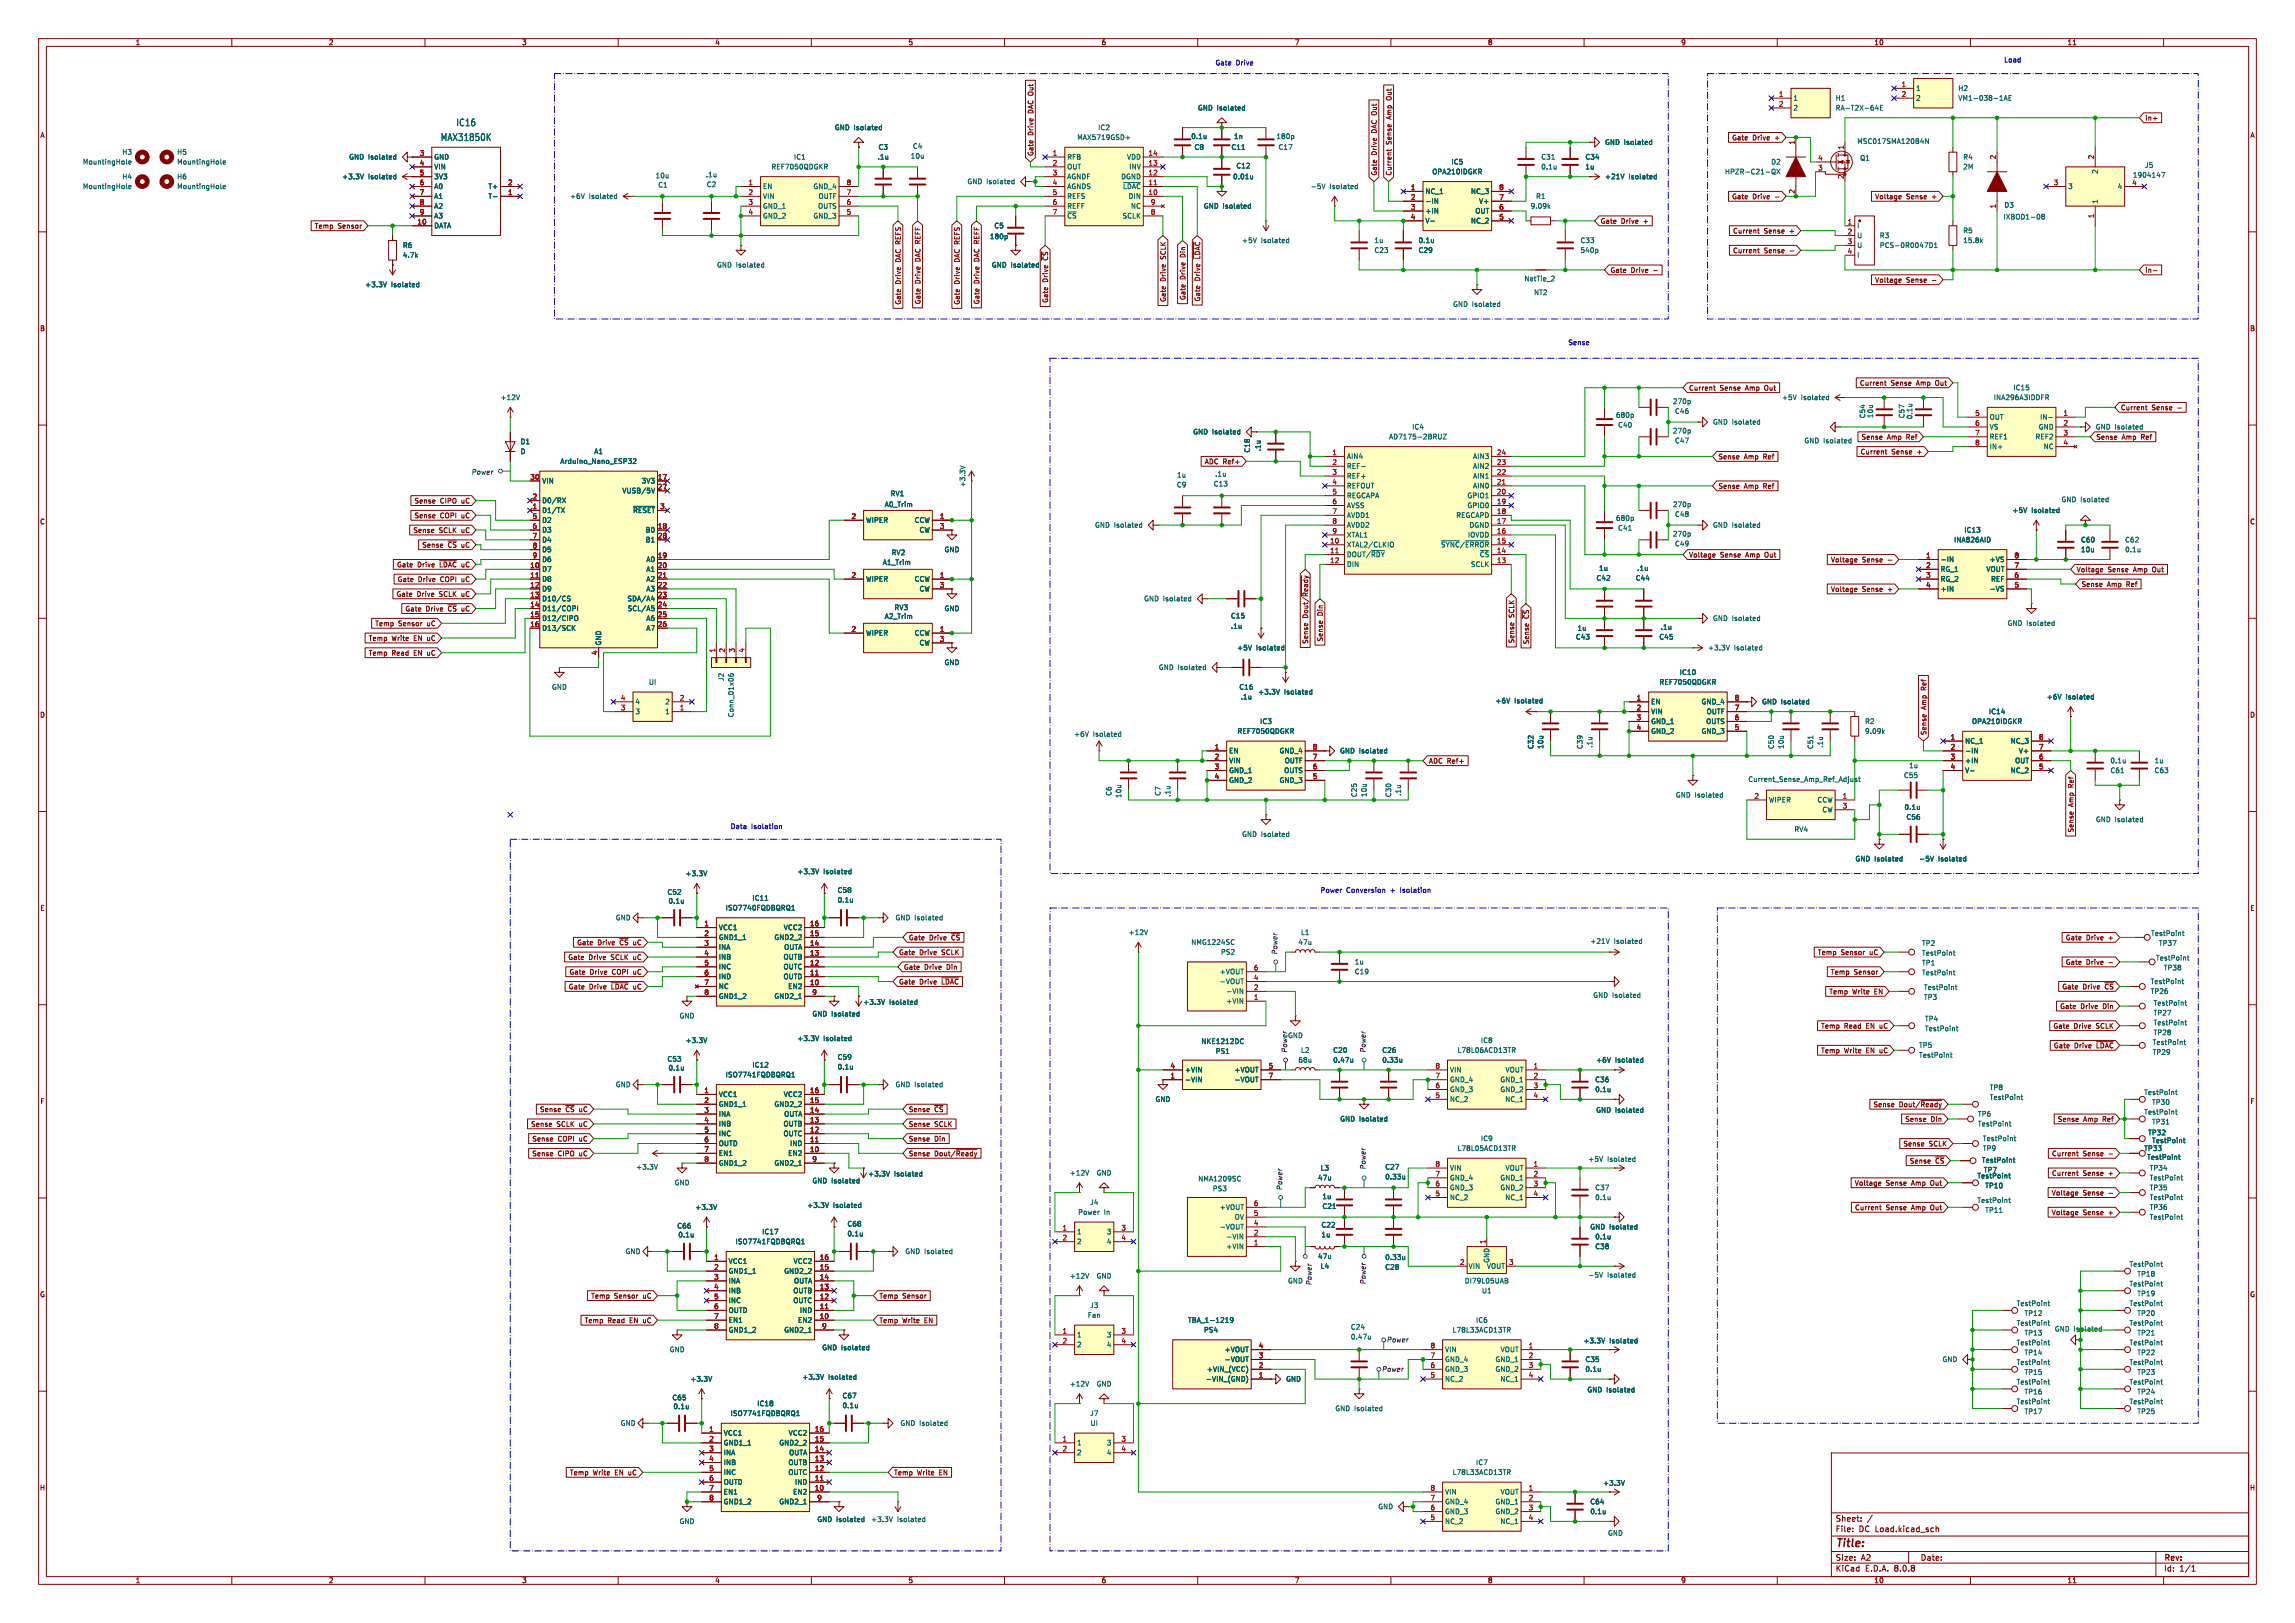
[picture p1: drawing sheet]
<svg xmlns="http://www.w3.org/2000/svg" width="594mm" height="420mm" viewBox="0 0 594 420" stroke-linecap="round" stroke-linejoin="round" font-family="sans-serif">
<defs><g id="words">
<text font-size="2.8" fill="#840000" x="475" y="400.9">Title:</text>
<g font-size="2.5" fill="#006464">
<text x="118" y="32.9">IC16</text>
<text x="114" y="36.7">MAX31850K</text>
</g>
<g font-size="2.1" fill="#840000">
<text x="475" y="394">Sheet:</text>
<text x="475" y="396.7">File:</text>
<text x="481.1" y="396.7">DC Load.kicad_sch</text>
<text x="475" y="406.9">KiCad</text>
<text x="475" y="404.1">Size:</text>
<text x="481.7" y="404.1">A2</text>
<text x="482.7" y="406.9">E.D.A.</text>
<text x="490.3" y="406.9">8.0.8</text>
<text x="497" y="404.1">Date:</text>
<text x="560" y="404.3">Rev:</text>
<text x="560" y="406.9">Id:</text>
<text x="564.1" y="406.9">1/1</text>
</g>
<g font-size="1.8" fill="#840000">
<text x="35" y="11.9">1</text>
<text x="85" y="11.9">2</text>
<text x="135" y="11.9">3</text>
<text x="185" y="11.9">4</text>
<text x="235" y="11.9">5</text>
<text x="285" y="11.9">6</text>
<text x="335" y="11.9">7</text>
<text x="385" y="11.9">8</text>
<text x="435" y="11.9">9</text>
<text x="485" y="11.9">10</text>
<text x="535" y="11.9">11</text>
<text x="267.7" y="29.2" transform="rotate(-90 267.7 29.2)">DAC Out</text>
<text x="360.4" y="25.6" transform="rotate(-90 360.4 25.6)">Out</text>
<text x="10.3" y="35.9">A</text>
<text x="267.7" y="35.1" transform="rotate(-90 267.7 35.1)">Drive</text>
<text x="356.6" y="34.3" transform="rotate(-90 356.6 34.3)">DAC Out</text>
<text x="360.4" y="30.7" transform="rotate(-90 360.4 30.7)">Amp</text>
<text x="555.1" y="31.4">in+</text>
<text x="582.3" y="35.9">A</text>
<text x="267.7" y="40.5" transform="rotate(-90 267.7 40.5)">Gate</text>
<text x="356.6" y="40.2" transform="rotate(-90 356.6 40.2)">Drive</text>
<text x="360.4" y="37.4" transform="rotate(-90 360.4 37.4)">Sense</text>
<text x="448.2" y="36.5">Gate</text>
<text x="453.6" y="36.5">Drive</text>
<text x="459.5" y="36.5">+</text>
<text x="356.6" y="45.6" transform="rotate(-90 356.6 45.6)">Gate</text>
<text x="360.4" y="45.6" transform="rotate(-90 360.4 45.6)">Current</text>
<text x="448.2" y="51.8">Gate</text>
<text x="453.6" y="51.8">Drive</text>
<text x="459.5" y="51.8">-</text>
<text x="485.2" y="51.8">Voltage</text>
<text x="493.4" y="51.8">Sense</text>
<text x="500.1" y="51.8">+</text>
<text x="81.3" y="59.4">Temp</text>
<text x="87.4" y="59.4">Sensor</text>
<text x="414.2" y="58.1">Gate</text>
<text x="419.6" y="58.1">Drive</text>
<text x="425.5" y="58.1">+</text>
<text x="448.4" y="65.7">Current</text>
<text x="448.4" y="60.6">Current</text>
<text x="456.6" y="65.7">Sense</text>
<text x="456.6" y="60.6">Sense</text>
<text x="463.3" y="65.7">-</text>
<text x="463.3" y="60.6">+</text>
<text x="233.4" y="67.7" transform="rotate(-90 233.4 67.7)">DAC REFS</text>
<text x="238.4" y="67.6" transform="rotate(-90 238.4 67.6)">DAC REFF</text>
<text x="248.6" y="67.7" transform="rotate(-90 248.6 67.7)">DAC REFS</text>
<text x="253.7" y="67.6" transform="rotate(-90 253.7 67.6)">DAC REFF</text>
<text x="271.5" y="67.2" transform="rotate(-90 271.5 67.2)">~{CS}</text>
<text x="301.9" y="67" transform="rotate(-90 301.9 67)">SCLK</text>
<text x="307" y="66.5" transform="rotate(-90 307 66.5)">Din</text>
<text x="310.8" y="66.8" transform="rotate(-90 310.8 66.8)">~{LDAC}</text>
<text x="416.7" y="70.8">Gate</text>
<text x="422.1" y="70.8">Drive</text>
<text x="428" y="70.8">-</text>
<text x="555.1" y="70.8">in-</text>
<text x="233.4" y="73.6" transform="rotate(-90 233.4 73.6)">Drive</text>
<text x="238.4" y="73.5" transform="rotate(-90 238.4 73.5)">Drive</text>
<text x="248.6" y="73.6" transform="rotate(-90 248.6 73.6)">Drive</text>
<text x="253.7" y="73.5" transform="rotate(-90 253.7 73.5)">Drive</text>
<text x="271.5" y="73.1" transform="rotate(-90 271.5 73.1)">Drive</text>
<text x="301.9" y="72.9" transform="rotate(-90 301.9 72.9)">Drive</text>
<text x="307" y="77.8" transform="rotate(-90 307 77.8)">Gate</text>
<text x="307" y="72.4" transform="rotate(-90 307 72.4)">Drive</text>
<text x="310.8" y="72.7" transform="rotate(-90 310.8 72.7)">Drive</text>
<text x="485.2" y="73.3">Voltage</text>
<text x="493.4" y="73.3">Sense</text>
<text x="500.1" y="73.3">-</text>
<text x="233.4" y="79" transform="rotate(-90 233.4 79)">Gate</text>
<text x="238.4" y="78.9" transform="rotate(-90 238.4 78.9)">Gate</text>
<text x="248.6" y="79" transform="rotate(-90 248.6 79)">Gate</text>
<text x="253.7" y="78.9" transform="rotate(-90 253.7 78.9)">Gate</text>
<text x="271.5" y="78.5" transform="rotate(-90 271.5 78.5)">Gate</text>
<text x="301.9" y="78.3" transform="rotate(-90 301.9 78.3)">Gate</text>
<text x="310.8" y="78.1" transform="rotate(-90 310.8 78.1)">Gate</text>
<text x="10.3" y="85.9">B</text>
<text x="582.3" y="85.9">B</text>
<text x="437" y="101.3">Current</text>
<text x="445.2" y="101.3">Sense</text>
<text x="451.9" y="101.3">Amp</text>
<text x="457" y="101.3">Out</text>
<text x="481.3" y="100">Current</text>
<text x="489.4" y="100">Sense</text>
<text x="496.1" y="100">Amp</text>
<text x="501.2" y="100">Out</text>
<text x="548.8" y="106.4">Current</text>
<text x="556.9" y="106.4">Sense</text>
<text x="563.7" y="106.4">-</text>
<text x="481.7" y="114">Sense</text>
<text x="488.4" y="114">Amp</text>
<text x="493.5" y="114">Ref</text>
<text x="542.4" y="114">Sense</text>
<text x="549.2" y="114">Amp</text>
<text x="554.3" y="114">Ref</text>
<text x="444.7" y="119.1">Sense</text>
<text x="451.4" y="119.1">Amp</text>
<text x="456.5" y="119.1">Ref</text>
<text x="481.5" y="117.8">Current</text>
<text x="489.6" y="117.8">Sense</text>
<text x="496.3" y="117.8">+</text>
<text x="311.7" y="120.3">ADC Ref+</text>
<text x="107.2" y="130.5">Sense</text>
<text x="113.9" y="130.5">CIPO</text>
<text x="119.5" y="130.5">uC</text>
<text x="444.7" y="126.7">Sense</text>
<text x="451.4" y="126.7">Amp</text>
<text x="456.5" y="126.7">Ref</text>
<text x="10.3" y="135.9">C</text>
<text x="107.2" y="134.3">Sense</text>
<text x="113.9" y="134.3">COPI</text>
<text x="119.5" y="134.3">uC</text>
<text x="582.3" y="135.9">C</text>
<text x="106.9" y="138.1">Sense</text>
<text x="109.2" y="141.9">Sense</text>
<text x="113.6" y="138.1">SCLK</text>
<text x="115.9" y="141.9">~{CS}</text>
<text x="119.5" y="141.9">uC</text>
<text x="119.5" y="138.1">uC</text>
<text x="102.6" y="147">Gate</text>
<text x="108" y="147">Drive</text>
<text x="113.9" y="147">~{LDAC}</text>
<text x="119.7" y="147">uC</text>
<text x="437" y="144.5">Voltage</text>
<text x="445.2" y="144.5">Sense</text>
<text x="452" y="144.5">Amp</text>
<text x="457.1" y="144.5">Out</text>
<text x="473.8" y="145.7">Voltage</text>
<text x="482" y="145.7">Sense</text>
<text x="488.7" y="145.7">-</text>
<text x="537.4" y="148.3">Voltage</text>
<text x="545.6" y="148.3">Sense</text>
<text x="552.3" y="148.3">Amp</text>
<text x="557.4" y="148.3">Out</text>
<text x="102.5" y="154.6">Gate</text>
<text x="102.8" y="150.8">Gate</text>
<text x="107.9" y="154.6">Drive</text>
<text x="108.2" y="150.8">Drive</text>
<text x="113.8" y="154.6">SCLK</text>
<text x="114.1" y="150.8">COPI</text>
<text x="119.7" y="154.6">uC</text>
<text x="119.7" y="150.8">uC</text>
<text x="473.8" y="153.4">Voltage</text>
<text x="482" y="153.4">Sense</text>
<text x="488.7" y="153.4">+</text>
<text x="538.6" y="152.1">Sense</text>
<text x="545.4" y="152.1">Amp</text>
<text x="550.5" y="152.1">Ref</text>
<text x="104.8" y="158.4">Gate</text>
<text x="110.2" y="158.4">Drive</text>
<text x="116.1" y="158.4">~{CS}</text>
<text x="119.7" y="158.4">uC</text>
<text x="338.8" y="160" transform="rotate(-90 338.8 160)">Dout/~{Ready}</text>
<text x="342.6" y="159.4" transform="rotate(-90 342.6 159.4)">Din</text>
<text x="392.1" y="159.9" transform="rotate(-90 392.1 159.9)">SCLK</text>
<text x="395.9" y="160.1" transform="rotate(-90 395.9 160.1)">~{CS}</text>
<text x="95.3" y="166.1">Temp</text>
<text x="97" y="162.2">Temp</text>
<text x="101.4" y="166.1">Write</text>
<text x="103.1" y="162.2">Sensor</text>
<text x="107.2" y="166.1">EN uC</text>
<text x="110.7" y="162.2">uC</text>
<text x="338.8" y="166.7" transform="rotate(-90 338.8 166.7)">Sense</text>
<text x="342.6" y="166.1" transform="rotate(-90 342.6 166.1)">Sense</text>
<text x="392.1" y="166.6" transform="rotate(-90 392.1 166.6)">Sense</text>
<text x="395.9" y="166.9" transform="rotate(-90 395.9 166.9)">Sense</text>
<text x="95.3" y="169.9">Temp</text>
<text x="101.4" y="169.9">Read</text>
<text x="107.2" y="169.9">EN uC</text>
<text x="498.8" y="178.5" transform="rotate(-90 498.8 178.5)">Ref</text>
<text x="10.3" y="185.9">D</text>
<text x="498.8" y="183.6" transform="rotate(-90 498.8 183.6)">Amp</text>
<text x="582.3" y="185.9">D</text>
<text x="498.8" y="190.3" transform="rotate(-90 498.8 190.3)">Sense</text>
<text x="369.7" y="197.8">ADC Ref+</text>
<text x="536.9" y="203.7" transform="rotate(-90 536.9 203.7)">Ref</text>
<text x="536.9" y="208.8" transform="rotate(-90 536.9 208.8)">Amp</text>
<text x="536.9" y="215.5" transform="rotate(-90 536.9 215.5)">Sense</text>
<text x="10.3" y="235.9">E</text>
<text x="582.3" y="235.9">E</text>
<text x="149.3" y="244.8">Gate</text>
<text x="154.7" y="244.8">Drive</text>
<text x="160.5" y="244.8">~{CS}</text>
<text x="164.2" y="244.8">uC</text>
<text x="235.1" y="243.5">Gate</text>
<text x="240.5" y="243.5">Drive</text>
<text x="246.4" y="243.5">~{CS}</text>
<text x="534.5" y="243.5">Gate</text>
<text x="540" y="243.5">Drive</text>
<text x="545.8" y="243.5">+</text>
<text x="147" y="248.6">Gate</text>
<text x="152.4" y="248.6">Drive</text>
<text x="158.3" y="248.6">SCLK</text>
<text x="164.2" y="248.6">uC</text>
<text x="232.6" y="247.3">Gate</text>
<text x="233.8" y="251.1">Gate</text>
<text x="238" y="247.3">Drive</text>
<text x="239.2" y="251.1">Drive</text>
<text x="243.9" y="247.3">SCLK</text>
<text x="245.1" y="251.1">Din</text>
<text x="470.4" y="247.3">Temp</text>
<text x="476.5" y="247.3">Sensor</text>
<text x="484" y="247.3">uC</text>
<text x="534.5" y="249.9">Gate</text>
<text x="540" y="249.9">Drive</text>
<text x="545.8" y="249.9">-</text>
<text x="147.1" y="256.2">Gate</text>
<text x="147.3" y="252.4">Gate</text>
<text x="152.5" y="256.2">Drive</text>
<text x="152.7" y="252.4">Drive</text>
<text x="158.4" y="256.2">~{LDAC}</text>
<text x="158.6" y="252.4">COPI</text>
<text x="164.2" y="252.4">uC</text>
<text x="164.2" y="256.2">uC</text>
<text x="232.6" y="255">Gate</text>
<text x="238" y="255">Drive</text>
<text x="243.9" y="255">~{LDAC}</text>
<text x="473.3" y="257.5">Temp</text>
<text x="473.8" y="252.4">Temp</text>
<text x="479.4" y="257.5">Write</text>
<text x="479.8" y="252.4">Sensor</text>
<text x="485.2" y="257.5">EN</text>
<text x="533.6" y="256.2">Gate</text>
<text x="539" y="256.2">Drive</text>
<text x="544.9" y="256.2">~{CS}</text>
<text x="533.1" y="261.3">Gate</text>
<text x="538.5" y="261.3">Drive</text>
<text x="544.4" y="261.3">Din</text>
<text x="471.2" y="266.4">Temp</text>
<text x="477.3" y="266.4">Read</text>
<text x="483.1" y="266.4">EN uC</text>
<text x="531.3" y="266.4">Gate</text>
<text x="536.7" y="266.4">Drive</text>
<text x="542.6" y="266.4">SCLK</text>
<text x="471.2" y="272.7">Temp</text>
<text x="477.3" y="272.7">Write</text>
<text x="483.1" y="272.7">EN uC</text>
<text x="531.5" y="271.5">Gate</text>
<text x="536.9" y="271.5">Drive</text>
<text x="542.8" y="271.5">~{LDAC}</text>
<text x="10.3" y="285.9">F</text>
<text x="139.6" y="288">Sense</text>
<text x="146.4" y="288">~{CS}</text>
<text x="150" y="288">uC</text>
<text x="235.1" y="288">Sense</text>
<text x="241.8" y="288">~{CS}</text>
<text x="484.8" y="286.7">Sense</text>
<text x="491.5" y="286.7">Dout/~{Ready}</text>
<text x="582.3" y="285.9">F</text>
<text x="137.3" y="291.8">Sense</text>
<text x="144.1" y="291.8">SCLK</text>
<text x="150" y="291.8">uC</text>
<text x="235.1" y="291.8">Sense</text>
<text x="241.8" y="291.8">SCLK</text>
<text x="493" y="290.5">Sense</text>
<text x="499.7" y="290.5">Din</text>
<text x="532.5" y="290.5">Sense</text>
<text x="539.2" y="290.5">Amp</text>
<text x="544.3" y="290.5">Ref</text>
<text x="137.6" y="295.6">Sense</text>
<text x="137.6" y="299.4">Sense</text>
<text x="144.4" y="295.6">COPI</text>
<text x="144.4" y="299.4">CIPO</text>
<text x="150" y="295.6">uC</text>
<text x="150" y="299.4">uC</text>
<text x="235.1" y="295.6">Sense</text>
<text x="235.1" y="299.4">Sense</text>
<text x="241.8" y="295.6">Din</text>
<text x="241.8" y="299.4">Dout/~{Ready}</text>
<text x="492.5" y="296.9">Sense</text>
<text x="499.3" y="296.9">SCLK</text>
<text x="531" y="299.4">Current</text>
<text x="539.1" y="299.4">Sense</text>
<text x="545.8" y="299.4">-</text>
<text x="494.2" y="301.3">Sense</text>
<text x="500.9" y="301.3">~{CS}</text>
<text x="531" y="304.5">Current</text>
<text x="539.1" y="304.5">Sense</text>
<text x="545.8" y="304.5">+</text>
<text x="479.9" y="307">Voltage</text>
<text x="488.1" y="307">Sense</text>
<text x="494.9" y="307">Amp</text>
<text x="500" y="307">Out</text>
<text x="530.9" y="309.6">Voltage</text>
<text x="539.1" y="309.6">Sense</text>
<text x="545.8" y="309.6">-</text>
<text x="480" y="313.4">Current</text>
<text x="488.1" y="313.4">Sense</text>
<text x="494.9" y="313.4">Amp</text>
<text x="500" y="313.4">Out</text>
<text x="530.9" y="314.6">Voltage</text>
<text x="539.1" y="314.6">Sense</text>
<text x="545.8" y="314.6">+</text>
<text x="10.3" y="335.9">G</text>
<text x="582.3" y="335.9">G</text>
<text x="152.9" y="336.2">Temp</text>
<text x="159" y="336.2">Sensor</text>
<text x="166.5" y="336.2">uC</text>
<text x="227.5" y="336.2">Temp</text>
<text x="233.6" y="336.2">Sensor</text>
<text x="151.2" y="342.6">Temp</text>
<text x="157.3" y="342.6">Read</text>
<text x="163.1" y="342.6">EN uC</text>
<text x="227.5" y="342.6">Temp</text>
<text x="233.6" y="342.6">Write</text>
<text x="239.4" y="342.6">EN</text>
<text x="147.4" y="382">Temp</text>
<text x="153.5" y="382">Write</text>
<text x="159.3" y="382">EN uC</text>
<text x="231.3" y="382">Temp</text>
<text x="237.4" y="382">Write</text>
<text x="243.2" y="382">EN</text>
<text x="10.2" y="385.9">H</text>
<text x="582.2" y="385.9">H</text>
<text x="35" y="409.9">1</text>
<text x="85" y="409.9">2</text>
<text x="135" y="409.9">3</text>
<text x="185" y="409.9">4</text>
<text x="235" y="409.9">5</text>
<text x="285" y="409.9">6</text>
<text x="335" y="409.9">7</text>
<text x="385" y="409.9">8</text>
<text x="435" y="409.9">9</text>
<text x="485" y="409.9">10</text>
<text x="535" y="409.9">11</text>
</g>
<g font-size="1.8" fill="#0000c2">
<text x="314.5" y="17.1">Gate</text>
<text x="319.9" y="17.1">Drive</text>
<text x="518.6" y="16.4">Load</text>
<text x="405.8" y="89.5">Sense</text>
<text x="189" y="214.7">Data</text>
<text x="194.5" y="214.7">Isolation</text>
<text x="341.7" y="231.2">Power</text>
<text x="348.5" y="231.2">Conversion</text>
<text x="360" y="231.2">+</text>
<text x="362.7" y="231.2">Isolation</text>
</g>
<g font-size="1.8" fill="#a90000">
<text x="492.1" y="22.6">1</text>
<text x="460.3" y="25.1">1</text>
<text x="460.3" y="27.7">2</text>
<text x="492.1" y="25.1">2</text>
<text x="108.5" y="40.4">3</text>
<text x="272.3" y="40.4">1</text>
<text x="297.1" y="40.4">14</text>
<text x="464.6" y="37.5" transform="rotate(-90 464.6 37.5)">1</text>
<text x="470.5" y="41.7">4</text>
<text x="477.3" y="38.8" transform="rotate(-90 477.3 38.8)">1</text>
<text x="516.6" y="41.3" transform="rotate(-90 516.6 41.3)">2</text>
<text x="542" y="41.3" transform="rotate(-90 542 41.3)">2</text>
<text x="108.5" y="42.9">4</text>
<text x="108.5" y="45.5">5</text>
<text x="272.3" y="42.9">2</text>
<text x="272.3" y="45.5">3</text>
<text x="297.1" y="45.5">12</text>
<text x="297.1" y="42.9">13</text>
<text x="470.5" y="44.2">3</text>
<text x="477.3" y="46.4" transform="rotate(-90 477.3 46.4)">2</text>
<text x="108.5" y="48">6</text>
<text x="108.5" y="50.5">7</text>
<text x="108.5" y="53.1">8</text>
<text x="131.4" y="50.5">1</text>
<text x="131.4" y="48">2</text>
<text x="193.6" y="48">1</text>
<text x="193.6" y="50.5">2</text>
<text x="193.6" y="53.1">3</text>
<text x="219" y="53.1">6</text>
<text x="219" y="50.5">7</text>
<text x="219" y="48">8</text>
<text x="272.3" y="48">4</text>
<text x="272.3" y="50.5">5</text>
<text x="272.3" y="53.1">6</text>
<text x="297.1" y="50.5">10</text>
<text x="297.1" y="48">11</text>
<text x="297.7" y="53.1">9</text>
<text x="365.1" y="49.3">1</text>
<text x="365.1" y="51.8">2</text>
<text x="387.9" y="51.8">7</text>
<text x="387.9" y="49.3">8</text>
<text x="464.6" y="50.2" transform="rotate(-90 464.6 50.2)">2</text>
<text x="531.4" y="48">3</text>
<text x="551.7" y="48">4</text>
<text x="107.9" y="58.2">10</text>
<text x="108.5" y="55.6">9</text>
<text x="193.6" y="55.6">4</text>
<text x="219" y="55.6">5</text>
<text x="272.3" y="55.6">7</text>
<text x="297.7" y="55.6">8</text>
<text x="365.1" y="54.4">3</text>
<text x="365.1" y="56.9">4</text>
<text x="387.9" y="56.9">5</text>
<text x="387.9" y="54.4">6</text>
<text x="478.1" y="58.2">1</text>
<text x="516.6" y="54" transform="rotate(-90 516.6 54)">1</text>
<text x="542" y="56.6" transform="rotate(-90 542 56.6)">1</text>
<text x="478.1" y="60.7">2</text>
<text x="478.1" y="63.2">3</text>
<text x="478.1" y="65.8">4</text>
<text x="511.1" y="107.7">5</text>
<text x="534" y="107.7">1</text>
<text x="511.1" y="110.2">6</text>
<text x="511.1" y="112.8">7</text>
<text x="534" y="110.2">2</text>
<text x="534" y="112.8">3</text>
<text x="344.7" y="117.9">1</text>
<text x="387.3" y="117.9">24</text>
<text x="511.1" y="115.3">8</text>
<text x="534" y="115.3">4</text>
<text x="137.1" y="124.2">30</text>
<text x="170.1" y="124.2">17</text>
<text x="344.7" y="120.4">2</text>
<text x="344.7" y="122.9">3</text>
<text x="344.7" y="125.5">4</text>
<text x="387.3" y="125.5">21</text>
<text x="387.3" y="122.9">22</text>
<text x="387.3" y="120.4">23</text>
<text x="137.7" y="131.8">1</text>
<text x="137.7" y="129.3">2</text>
<text x="170.1" y="126.7">27</text>
<text x="170.7" y="131.8">3</text>
<text x="344.7" y="128">5</text>
<text x="344.7" y="130.6">6</text>
<text x="387.3" y="130.6">19</text>
<text x="387.3" y="128">20</text>
<text x="137.7" y="134.4">5</text>
<text x="137.7" y="136.9">6</text>
<text x="170.1" y="136.9">18</text>
<text x="220.3" y="134.4">2</text>
<text x="243.1" y="134.4">1</text>
<text x="243.1" y="136.9">3</text>
<text x="344.7" y="133.1">7</text>
<text x="344.7" y="135.6">8</text>
<text x="387.3" y="135.6">17</text>
<text x="387.3" y="133.1">18</text>
<text x="137.7" y="139.4">7</text>
<text x="137.7" y="142">8</text>
<text x="170.1" y="139.4">28</text>
<text x="344.1" y="140.7">10</text>
<text x="344.1" y="143.3">11</text>
<text x="344.7" y="138.2">9</text>
<text x="387.3" y="143.3">14</text>
<text x="387.3" y="140.7">15</text>
<text x="387.3" y="138.2">16</text>
<text x="137.1" y="147.1">10</text>
<text x="137.1" y="149.6">11</text>
<text x="137.7" y="144.5">9</text>
<text x="170.1" y="144.5">19</text>
<text x="170.1" y="147.1">20</text>
<text x="170.1" y="149.6">21</text>
<text x="220.3" y="149.6">2</text>
<text x="243.1" y="149.6">1</text>
<text x="344.1" y="145.8">12</text>
<text x="387.3" y="145.8">13</text>
<text x="498.4" y="144.5">1</text>
<text x="498.4" y="147.1">2</text>
<text x="498.4" y="149.6">3</text>
<text x="521.3" y="149.6">6</text>
<text x="521.3" y="147.1">7</text>
<text x="521.3" y="144.5">8</text>
<text x="137.1" y="152.1">12</text>
<text x="137.1" y="154.7">13</text>
<text x="170.1" y="152.1">22</text>
<text x="170.1" y="154.7">23</text>
<text x="243.1" y="152.1">3</text>
<text x="498.4" y="152.1">4</text>
<text x="521.3" y="152.1">5</text>
<text x="137.1" y="157.2">14</text>
<text x="137.1" y="159.8">15</text>
<text x="170.1" y="157.2">24</text>
<text x="170.1" y="159.8">25</text>
<text x="137.1" y="162.3">16</text>
<text x="170.1" y="162.3">26</text>
<text x="220.3" y="163.6">2</text>
<text x="243.1" y="163.6">1</text>
<text x="243.1" y="166.1">3</text>
<text x="154.7" y="169.6" transform="rotate(-90 154.7 169.6)">4</text>
<text x="185.2" y="169" transform="rotate(-90 185.2 169)">1</text>
<text x="187.7" y="169" transform="rotate(-90 187.7 169)">2</text>
<text x="190.2" y="169" transform="rotate(-90 190.2 169)">3</text>
<text x="192.8" y="169" transform="rotate(-90 192.8 169)">4</text>
<text x="160.6" y="183.9">3</text>
<text x="160.6" y="181.4">4</text>
<text x="175.8" y="183.9">1</text>
<text x="175.8" y="181.4">2</text>
<text x="423.5" y="181.4">1</text>
<text x="423.5" y="183.9">2</text>
<text x="448.9" y="183.9">7</text>
<text x="448.9" y="181.4">8</text>
<text x="423.5" y="186.4">3</text>
<text x="423.5" y="189">4</text>
<text x="448.9" y="189">5</text>
<text x="448.9" y="186.4">6</text>
<text x="504.8" y="191.5">1</text>
<text x="527.6" y="191.5">8</text>
<text x="314.3" y="194.1">1</text>
<text x="314.3" y="196.6">2</text>
<text x="339.7" y="196.6">7</text>
<text x="339.7" y="194.1">8</text>
<text x="504.8" y="194.1">2</text>
<text x="504.8" y="196.6">3</text>
<text x="527.6" y="196.6">6</text>
<text x="527.6" y="194.1">7</text>
<text x="314.3" y="199.1">3</text>
<text x="314.3" y="201.7">4</text>
<text x="339.7" y="201.7">5</text>
<text x="339.7" y="199.1">6</text>
<text x="504.8" y="199.1">4</text>
<text x="527.6" y="199.1">5</text>
<text x="454" y="206.8">2</text>
<text x="476.8" y="206.8">1</text>
<text x="476.8" y="209.3">3</text>
<text x="182.2" y="239.8">1</text>
<text x="209.5" y="239.8">16</text>
<text x="182.2" y="242.3">2</text>
<text x="182.2" y="244.9">3</text>
<text x="209.5" y="244.9">14</text>
<text x="209.5" y="242.3">15</text>
<text x="182.2" y="247.4">4</text>
<text x="182.2" y="249.9">5</text>
<text x="209.5" y="249.9">12</text>
<text x="209.5" y="247.4">13</text>
<text x="324.4" y="251.2">6</text>
<text x="182.2" y="252.5">6</text>
<text x="182.2" y="255">7</text>
<text x="182.2" y="257.6">8</text>
<text x="209.5" y="255">10</text>
<text x="209.5" y="252.5">11</text>
<text x="210.1" y="257.6">9</text>
<text x="324.4" y="256.3">2</text>
<text x="324.4" y="253.7">4</text>
<text x="324.4" y="258.8">1</text>
<text x="302.8" y="279.1">1</text>
<text x="302.8" y="276.6">4</text>
<text x="328.2" y="276.6">5</text>
<text x="328.2" y="279.1">7</text>
<text x="371.4" y="281.7">6</text>
<text x="371.4" y="279.1">7</text>
<text x="371.4" y="276.6">8</text>
<text x="396.8" y="276.6">1</text>
<text x="396.8" y="279.1">2</text>
<text x="396.8" y="281.7">3</text>
<text x="182.2" y="283">1</text>
<text x="182.2" y="285.5">2</text>
<text x="209.5" y="285.5">15</text>
<text x="209.5" y="283">16</text>
<text x="371.4" y="284.2">5</text>
<text x="396.8" y="284.2">4</text>
<text x="182.2" y="288">3</text>
<text x="182.2" y="290.6">4</text>
<text x="182.2" y="293.1">5</text>
<text x="209.5" y="293.1">12</text>
<text x="209.5" y="290.6">13</text>
<text x="209.5" y="288">14</text>
<text x="182.2" y="295.7">6</text>
<text x="182.2" y="298.2">7</text>
<text x="209.5" y="298.2">10</text>
<text x="209.5" y="295.7">11</text>
<text x="182.2" y="300.7">8</text>
<text x="210.1" y="300.7">9</text>
<text x="371.4" y="304.5">7</text>
<text x="371.4" y="302">8</text>
<text x="396.8" y="302">1</text>
<text x="396.8" y="304.5">2</text>
<text x="371.4" y="309.6">5</text>
<text x="371.4" y="307.1">6</text>
<text x="396.8" y="307.1">3</text>
<text x="396.8" y="309.6">4</text>
<text x="324.4" y="317.2">4</text>
<text x="324.4" y="314.7">5</text>
<text x="324.4" y="312.2">6</text>
<text x="274.9" y="318.5">1</text>
<text x="274.9" y="321.1">2</text>
<text x="290.1" y="318.5">3</text>
<text x="290.1" y="321.1">4</text>
<text x="324.4" y="322.3">1</text>
<text x="324.4" y="319.8">2</text>
<text x="384.6" y="322" transform="rotate(-90 384.6 322)">1</text>
<text x="184.7" y="326.1">1</text>
<text x="184.7" y="328.7">2</text>
<text x="212" y="328.7">15</text>
<text x="212" y="326.1">16</text>
<text x="377.8" y="327.4">2</text>
<text x="390.5" y="327.4">3</text>
<text x="184.7" y="331.2">3</text>
<text x="184.7" y="333.8">4</text>
<text x="212" y="333.8">13</text>
<text x="212" y="331.2">14</text>
<text x="184.7" y="336.3">5</text>
<text x="184.7" y="338.8">6</text>
<text x="184.7" y="341.4">7</text>
<text x="212" y="341.4">10</text>
<text x="212" y="338.8">11</text>
<text x="212" y="336.3">12</text>
<text x="184.7" y="343.9">8</text>
<text x="212.7" y="343.9">9</text>
<text x="274.9" y="345.2">1</text>
<text x="274.9" y="347.7">2</text>
<text x="290.1" y="345.2">3</text>
<text x="290.1" y="347.7">4</text>
<text x="325.7" y="351.5">3</text>
<text x="325.7" y="349">4</text>
<text x="370.1" y="351.5">7</text>
<text x="370.1" y="349">8</text>
<text x="395.5" y="349">1</text>
<text x="395.5" y="351.5">2</text>
<text x="325.7" y="356.6">1</text>
<text x="325.7" y="354.1">2</text>
<text x="370.1" y="356.6">5</text>
<text x="370.1" y="354.1">6</text>
<text x="395.5" y="354.1">3</text>
<text x="395.5" y="356.6">4</text>
<text x="183.4" y="370.6">1</text>
<text x="210.8" y="370.6">16</text>
<text x="183.4" y="373.1">2</text>
<text x="183.4" y="375.7">3</text>
<text x="210.8" y="375.7">14</text>
<text x="210.8" y="373.1">15</text>
<text x="274.9" y="373.1">1</text>
<text x="274.9" y="375.7">2</text>
<text x="290.1" y="373.1">3</text>
<text x="290.1" y="375.7">4</text>
<text x="183.4" y="378.2">4</text>
<text x="183.4" y="380.7">5</text>
<text x="183.4" y="383.3">6</text>
<text x="210.8" y="383.3">11</text>
<text x="210.8" y="380.7">12</text>
<text x="210.8" y="378.2">13</text>
<text x="183.4" y="385.8">7</text>
<text x="183.4" y="388.4">8</text>
<text x="210.8" y="385.8">10</text>
<text x="211.4" y="388.4">9</text>
<text x="370.1" y="388.4">7</text>
<text x="370.1" y="385.8">8</text>
<text x="395.5" y="385.8">1</text>
<text x="395.5" y="388.4">2</text>
<text x="370.1" y="393.4">5</text>
<text x="370.1" y="390.9">6</text>
<text x="395.5" y="390.9">3</text>
<text x="395.5" y="393.4">4</text>
</g>
<g font-size="1.8" fill="#006464">
<text x="495.8" y="23.7">1</text>
<text x="506.7" y="23.7">H2</text>
<text x="309.9" y="28.8">GND Isolated</text>
<text x="464.1" y="26.3">1</text>
<text x="464.1" y="28.8">2</text>
<text x="475" y="26.3">H1</text>
<text x="475" y="28.8">RA-T2X-64E</text>
<text x="495.8" y="26.3">2</text>
<text x="506.7" y="26.3">VM1-038-1AE</text>
<text x="215.9" y="33.9">GND Isolated</text>
<text x="284.1" y="33.9">IC2</text>
<text x="31.5" y="40.2">H3</text>
<text x="45.7" y="40.2">H5</text>
<text x="90.3" y="41.5">GND Isolated</text>
<text x="112.3" y="41.5">GND</text>
<text x="205.4" y="41.5">IC1</text>
<text x="227" y="41.5">.1u</text>
<text x="227.3" y="39">C3</text>
<text x="235.6" y="41.2">10u</text>
<text x="236.1" y="38.7">C4</text>
<text x="276.1" y="41.5">RFB</text>
<text x="278.7" y="36.4">MAX5719GSD+</text>
<text x="291.6" y="41.5">VDD</text>
<text x="308.2" y="36.2">0.1u</text>
<text x="309" y="39">C8</text>
<text x="318.6" y="39">C11</text>
<text x="319.3" y="36.2">1n</text>
<text x="330.2" y="36.2">180p</text>
<text x="330.8" y="39">C17</text>
<text x="398.8" y="41.5">C31</text>
<text x="410.2" y="41.5">C34</text>
<text x="415.3" y="37.7">GND Isolated</text>
<text x="480.6" y="37.4">MSC017SMA120B4N</text>
<text x="481.3" y="41.8">Q1</text>
<text x="508" y="41.5">R4</text>
<text x="21.3" y="42.8">MountingHole</text>
<text x="31.5" y="46.6">H4</text>
<text x="45.7" y="42.8">MountingHole</text>
<text x="45.7" y="46.6">H6</text>
<text x="88.4" y="46.6">+3.3V</text>
<text x="95.3" y="46.6">Isolated</text>
<text x="112.3" y="44">VIN</text>
<text x="112.3" y="46.6">3V3</text>
<text x="169.6" y="46.3">10u</text>
<text x="182.6" y="46.1">.1u</text>
<text x="199.5" y="44">REF7050QDGKR</text>
<text x="250.3" y="47.9">GND Isolated</text>
<text x="276.1" y="44">OUT</text>
<text x="276.1" y="46.6">AGNDF</text>
<text x="290.1" y="46.6">DGND</text>
<text x="292.2" y="44">INV</text>
<text x="319" y="46.6">0.01u</text>
<text x="319.9" y="43.8">C12</text>
<text x="370.6" y="45.3">OPA210IDGKR</text>
<text x="375.5" y="42.8">IC5</text>
<text x="398.8" y="44">0.1u</text>
<text x="410.2" y="44">1u</text>
<text x="415.3" y="46.6">+21V</text>
<text x="421.6" y="46.6">Isolated</text>
<text x="446.3" y="45.3">HPZR-C21-QX</text>
<text x="458.3" y="42.8">D2</text>
<text x="508" y="44">2M</text>
<text x="543.2" y="45.1" transform="rotate(-90 543.2 45.1)">2</text>
<text x="551.9" y="46.2">1904147</text>
<text x="555.1" y="43.6">J5</text>
<text x="21.3" y="49.1">MountingHole</text>
<text x="45.7" y="49.1">MountingHole</text>
<text x="112.3" y="49.1">A0</text>
<text x="112.3" y="51.7">A1</text>
<text x="126.3" y="51.7">T-</text>
<text x="126.3" y="49.1">T+</text>
<text x="147.4" y="51.7">+6V</text>
<text x="152.5" y="51.7">Isolated</text>
<text x="170.2" y="48.7">C1</text>
<text x="182.8" y="48.6">C2</text>
<text x="197.4" y="49.1">EN</text>
<text x="197.4" y="51.7">VIN</text>
<text x="210.4" y="49.1">GND_4</text>
<text x="211.7" y="51.7">OUTF</text>
<text x="276.1" y="49.1">AGNDS</text>
<text x="276.1" y="51.7">REFS</text>
<text x="290.5" y="49.1">~{LDAC}</text>
<text x="292" y="51.7">DIN</text>
<text x="339.1" y="49.1">-5V</text>
<text x="344.2" y="49.1">Isolated</text>
<text x="368.8" y="50.4">NC_1</text>
<text x="368.8" y="52.9">-IN</text>
<text x="380.6" y="50.4">NC_3</text>
<text x="382.7" y="52.9">V+</text>
<text x="397.4" y="51.7">R1</text>
<text x="518.7" y="53.9">D3</text>
<text x="535.2" y="49.1">3</text>
<text x="543.2" y="52.8" transform="rotate(-90 543.2 52.8)">1</text>
<text x="548" y="49.1">4</text>
<text x="112.3" y="59.3">DATA</text>
<text x="112.3" y="54.2">A2</text>
<text x="112.3" y="56.7">A3</text>
<text x="197.4" y="54.2">GND_1</text>
<text x="197.4" y="56.7">GND_2</text>
<text x="210.4" y="56.7">GND_3</text>
<text x="211.6" y="54.2">OUTS</text>
<text x="257.2" y="59.3">C5</text>
<text x="276.1" y="54.2">REFF</text>
<text x="276.1" y="56.7">~{CS}</text>
<text x="290.4" y="56.7">SCLK</text>
<text x="292.6" y="54.2">NC</text>
<text x="311.5" y="54.2">GND Isolated</text>
<text x="368.8" y="55.5">+IN</text>
<text x="368.8" y="58">V-</text>
<text x="380.6" y="58">NC_2</text>
<text x="381.7" y="55.5">OUT</text>
<text x="396" y="54.2">9.09k</text>
<text x="480.6" y="59.3">I</text>
<text x="518.4" y="57">IXBOD1-08</text>
<text x="104.1" y="64.4">R6</text>
<text x="256.1" y="62.1">180p</text>
<text x="321.4" y="63.1">+5V</text>
<text x="326.4" y="63.1">Isolated</text>
<text x="355.6" y="63.1">1u</text>
<text x="355.6" y="65.6">C23</text>
<text x="367" y="65.6">C29</text>
<text x="367" y="63.1">0.1u</text>
<text x="408.9" y="65.6">540p</text>
<text x="408.9" y="63.1">C33</text>
<text x="480.6" y="61.8">U</text>
<text x="480.6" y="64.4">U</text>
<text x="486.4" y="61.8">R3</text>
<text x="486.4" y="64.4">PCS-0R0047D1</text>
<text x="508" y="60.6">R5</text>
<text x="508" y="63.1">15.8k</text>
<text x="104.1" y="66.9">4.7k</text>
<text x="185.5" y="69.4">GND Isolated</text>
<text x="256.6" y="69.4">GND Isolated</text>
<text x="480.6" y="66.9">I</text>
<text x="94.4" y="74.5">+3.3V</text>
<text x="101.2" y="74.5">Isolated</text>
<text x="394.4" y="73">NetTie_2</text>
<text x="396.9" y="76.6">NT2</text>
<text x="376" y="79.6">GND Isolated</text>
<text x="521" y="101.2">IC15</text>
<text x="129.4" y="103.7">+12V</text>
<text x="432.9" y="104.7">270p</text>
<text x="433.4" y="107.3">C46</text>
<text x="461.1" y="103.7">+5V</text>
<text x="466.1" y="103.7">Isolated</text>
<text x="515.9" y="103.7">INA296A3IDDFR</text>
<text x="308.7" y="112.6">GND Isolated</text>
<text x="359.4" y="113.9">AD7175-2BRUZ</text>
<text x="365.4" y="111.4">IC4</text>
<text x="418.1" y="108.3">680p</text>
<text x="418.7" y="110.8">C40</text>
<text x="432.9" y="112.4">270p</text>
<text x="443.2" y="110.1">GND Isolated</text>
<text x="483" y="108.4" transform="rotate(-90 483 108.4)">C54</text>
<text x="485" y="108.3" transform="rotate(-90 485 108.3)">10u</text>
<text x="493.1" y="108.4" transform="rotate(-90 493.1 108.4)">C57</text>
<text x="495.1" y="108.6" transform="rotate(-90 495.1 108.6)">0.1u</text>
<text x="514.9" y="108.8">OUT</text>
<text x="514.9" y="111.4">VS</text>
<text x="514.9" y="113.9">REF1</text>
<text x="526.7" y="113.9">REF2</text>
<text x="527.5" y="111.4">GND</text>
<text x="527.9" y="108.8">IN-</text>
<text x="542.3" y="111.4">GND Isolated</text>
<text x="134.6" y="115.2">D1</text>
<text x="134.6" y="117.7">D</text>
<text x="153.7" y="117.7">A1</text>
<text x="323.7" y="117.3" transform="rotate(-90 323.7 117.3)">C18</text>
<text x="326.5" y="116.9" transform="rotate(-90 326.5 116.9)">.1u</text>
<text x="348.5" y="119">AIN4</text>
<text x="381.1" y="119">AIN3</text>
<text x="433.4" y="114.9">C47</text>
<text x="466.9" y="114.9">GND Isolated</text>
<text x="514.9" y="116.4">IN+</text>
<text x="528.8" y="116.4">NC</text>
<text x="140.2" y="125.3">VIN</text>
<text x="144.9" y="120.2">Arduino_Nano_ESP32</text>
<text x="166" y="125.3">3V3</text>
<text x="304.5" y="123.8">1u</text>
<text x="314.4" y="123.5">.1u</text>
<text x="348.5" y="121.5">REF-</text>
<text x="348.5" y="124.1">REF+</text>
<text x="381.1" y="124.1">AIN1</text>
<text x="381.1" y="121.5">AIN2</text>
<text x="140.2" y="130.4">D0/RX</text>
<text x="160.9" y="127.9">VUSB/5V</text>
<text x="228.9" y="131.4">A0_Trim</text>
<text x="230.4" y="128.6">RV1</text>
<text x="250" y="126.2" transform="rotate(-90 250 126.2)">+3.3V</text>
<text x="304.5" y="126.3">C9</text>
<text x="314" y="126.1">C13</text>
<text x="348.5" y="126.6">REFOUT</text>
<text x="348.5" y="129.1">REGCAPA</text>
<text x="348.5" y="131.7">AVSS</text>
<text x="379.7" y="131.7">GPIO0</text>
<text x="379.7" y="129.1">GPIO1</text>
<text x="381.1" y="126.6">AIN0</text>
<text x="432.9" y="131.4">270p</text>
<text x="533.4" y="130.1">GND Isolated</text>
<text x="140.2" y="132.9">D1/TX</text>
<text x="140.2" y="135.5">D2</text>
<text x="163.7" y="132.9">~{RESET}</text>
<text x="224" y="135.5">WIPER</text>
<text x="236.6" y="135.5">CCW</text>
<text x="283.3" y="136.8">GND Isolated</text>
<text x="348.5" y="134.2">AVDD1</text>
<text x="348.5" y="136.8">AVDD2</text>
<text x="376.8" y="134.2">REGCAPD</text>
<text x="380.2" y="136.8">DGND</text>
<text x="418.1" y="135">680p</text>
<text x="418.7" y="137.5">C41</text>
<text x="433.4" y="134">C48</text>
<text x="443.2" y="136.8">GND Isolated</text>
<text x="520.7" y="132.9">+5V</text>
<text x="525.8" y="132.9">Isolated</text>
<text x="140.2" y="138">D3</text>
<text x="140.2" y="140.6">D4</text>
<text x="140.2" y="143.1">D5</text>
<text x="167" y="138">B0</text>
<text x="167" y="140.6">B1</text>
<text x="230.6" y="143.9">RV2</text>
<text x="237.9" y="138">CW</text>
<text x="244.3" y="143.1">GND</text>
<text x="348.5" y="141.8">XTAL2/CLKIO</text>
<text x="348.5" y="139.3">XTAL1</text>
<text x="372.9" y="141.8">~{SYNC}/~{ERROR}</text>
<text x="379.8" y="139.3">IOVDD</text>
<text x="432.9" y="139">270p</text>
<text x="433.4" y="141.6">C49</text>
<text x="505.6" y="140.6">INA826AID</text>
<text x="508.3" y="138">IC13</text>
<text x="538.5" y="140.6">C60</text>
<text x="538.5" y="143.1">10u</text>
<text x="549.9" y="140.6">C62</text>
<text x="549.9" y="143.1">0.1u</text>
<text x="140.2" y="148.2">D7</text>
<text x="140.2" y="145.6">D6</text>
<text x="167.2" y="145.6">A0</text>
<text x="167.2" y="148.2">A1</text>
<text x="228.4" y="146.4">A1_Trim</text>
<text x="348.5" y="144.4">DOUT/~{RDY}</text>
<text x="348.5" y="146.9">DIN</text>
<text x="380.6" y="146.9">SCLK</text>
<text x="382.9" y="144.4">~{CS}</text>
<text x="413.8" y="147.9">1u</text>
<text x="423.6" y="147.9">.1u</text>
<text x="502.2" y="145.6">-IN</text>
<text x="502.2" y="148.2">RG_1</text>
<text x="514" y="148.2">VOUT</text>
<text x="514.8" y="145.6">+VS</text>
<text x="140.2" y="150.7">D8</text>
<text x="140.2" y="153.3">D9</text>
<text x="140.2" y="155.8">D10/CS</text>
<text x="162.3" y="155.8">SDA/A4</text>
<text x="167.2" y="150.7">A2</text>
<text x="167.2" y="153.3">A3</text>
<text x="224" y="150.7">WIPER</text>
<text x="236.6" y="150.7">CCW</text>
<text x="237.9" y="153.3">CW</text>
<text x="296" y="155.8">GND Isolated</text>
<text x="413.1" y="150.5">C42</text>
<text x="423.2" y="150.5">C44</text>
<text x="502.2" y="150.7">RG_2</text>
<text x="502.2" y="153.3">+IN</text>
<text x="514.8" y="153.3">-VS</text>
<text x="515.2" y="150.7">REF</text>
<text x="140.2" y="158.3">D11/COPI</text>
<text x="140.2" y="160.9">D12/CIPO</text>
<text x="162.3" y="158.3">SCL/A5</text>
<text x="167.2" y="160.9">A6</text>
<text x="228.9" y="160.4">A2_Trim</text>
<text x="231.4" y="158.1">RV3</text>
<text x="244.3" y="158.3">GND</text>
<text x="318.5" y="160.2">C15</text>
<text x="443.2" y="160.9">GND Isolated</text>
<text x="140.2" y="163.4">D13/SCK</text>
<text x="155.8" y="167.1" transform="rotate(-90 155.8 167.1)">GND</text>
<text x="167.2" y="163.4">A7</text>
<text x="224" y="164.7">WIPER</text>
<text x="236.6" y="164.7">CCW</text>
<text x="237.9" y="167.2">CW</text>
<text x="318.5" y="162.9">.1u</text>
<text x="407.8" y="165.7">C43</text>
<text x="408.2" y="163.4">1u</text>
<text x="429.3" y="165.7">C45</text>
<text x="429.7" y="163.2">.1u</text>
<text x="519.5" y="162.2">GND Isolated</text>
<text x="244.3" y="172.3">GND</text>
<text x="299.8" y="173.6">GND Isolated</text>
<text x="320.1" y="168.5">+5V</text>
<text x="325.1" y="168.5">Isolated</text>
<text x="442" y="168.5">+3.3V</text>
<text x="448.8" y="168.5">Isolated</text>
<text x="142.7" y="178.7">GND</text>
<text x="167.8" y="177.4">UI</text>
<text x="187.6" y="176.4" transform="rotate(-90 187.6 176.4)">J2</text>
<text x="320.6" y="178.7">C16</text>
<text x="325.5" y="179.9">+3.3V</text>
<text x="332.4" y="179.9">Isolated</text>
<text x="429.4" y="177.4">REF7050QDGKR</text>
<text x="434.6" y="174.9">IC10</text>
<text x="164.3" y="185">3</text>
<text x="164.3" y="182.5">4</text>
<text x="172.1" y="185">1</text>
<text x="172.1" y="182.5">2</text>
<text x="190.1" y="185.8" transform="rotate(-90 190.1 185.8)">Conn_01x06</text>
<text x="321" y="181.2">.1u</text>
<text x="386.9" y="182.2">+6V</text>
<text x="392" y="182.2">Isolated</text>
<text x="427.2" y="182.5">EN</text>
<text x="427.2" y="185">VIN</text>
<text x="440.3" y="182.5">GND_4</text>
<text x="441.6" y="185">OUTF</text>
<text x="455.9" y="182.5">GND Isolated</text>
<text x="514.6" y="185">IC14</text>
<text x="529.6" y="181.2">+6V</text>
<text x="534.7" y="181.2">Isolated</text>
<text x="277.9" y="190.9">+6V</text>
<text x="282.9" y="190.9">Isolated</text>
<text x="320.2" y="190.1">REF7050QDGKR</text>
<text x="326" y="187.6">IC3</text>
<text x="427.2" y="187.6">GND_1</text>
<text x="427.2" y="190.1">GND_2</text>
<text x="440.3" y="190.1">GND_3</text>
<text x="441.5" y="187.6">OUTS</text>
<text x="482.6" y="187.6">R2</text>
<text x="482.6" y="190.1">9.09k</text>
<text x="510.3" y="187.6">OPA210IDGKR</text>
<text x="318" y="195.2">EN</text>
<text x="318" y="197.7">VIN</text>
<text x="331.1" y="195.2">GND_4</text>
<text x="332.4" y="197.7">OUTF</text>
<text x="346.7" y="195.2">GND Isolated</text>
<text x="397.1" y="194" transform="rotate(-90 397.1 194)">C32</text>
<text x="399.6" y="193.9" transform="rotate(-90 399.6 193.9)">10u</text>
<text x="409.8" y="194" transform="rotate(-90 409.8 194)">C39</text>
<text x="412.3" y="193.6" transform="rotate(-90 412.3 193.6)">.1u</text>
<text x="459.3" y="194" transform="rotate(-90 459.3 194)">C50</text>
<text x="461.9" y="193.9" transform="rotate(-90 461.9 193.9)">10u</text>
<text x="469.5" y="194" transform="rotate(-90 469.5 194)">C51</text>
<text x="472" y="193.6" transform="rotate(-90 472 193.6)">.1u</text>
<text x="508.5" y="192.6">NC_1</text>
<text x="508.5" y="195.2">-IN</text>
<text x="508.5" y="197.7">+IN</text>
<text x="520.3" y="192.6">NC_3</text>
<text x="521.4" y="197.7">OUT</text>
<text x="522.4" y="195.2">V+</text>
<text x="546.1" y="197.7">0.1u</text>
<text x="557.5" y="197.7">1u</text>
<text x="318" y="200.3">GND_1</text>
<text x="318" y="202.8">GND_2</text>
<text x="331.1" y="202.8">GND_3</text>
<text x="332.3" y="200.3">OUTS</text>
<text x="452.4" y="202.5">Current_Sense_Amp_Ref_Adjust</text>
<text x="492.7" y="201.5">C55</text>
<text x="494" y="199">1u</text>
<text x="508.5" y="200.3">V-</text>
<text x="520.3" y="200.3">NC_2</text>
<text x="546.1" y="200.3">C61</text>
<text x="557.5" y="200.3">C63</text>
<text x="287.9" y="206.1" transform="rotate(-90 287.9 206.1)">C6</text>
<text x="290.4" y="206.6" transform="rotate(-90 290.4 206.6)">10u</text>
<text x="300.6" y="206.1" transform="rotate(-90 300.6 206.1)">C7</text>
<text x="303.1" y="206.3" transform="rotate(-90 303.1 206.3)">.1u</text>
<text x="351.4" y="206.4" transform="rotate(-90 351.4 206.4)">C25</text>
<text x="353.9" y="206.4" transform="rotate(-90 353.9 206.4)">10u</text>
<text x="360.3" y="206.4" transform="rotate(-90 360.3 206.4)">C30</text>
<text x="362.8" y="206.1" transform="rotate(-90 362.8 206.1)">.1u</text>
<text x="433.6" y="206.6">GND Isolated</text>
<text x="457.7" y="207.9">WIPER</text>
<text x="470.3" y="207.9">CCW</text>
<text x="492.8" y="209.8">0.1u</text>
<text x="464.3" y="215.5">RV4</text>
<text x="471.5" y="210.4">CW</text>
<text x="493.3" y="212.3">C56</text>
<text x="542.3" y="213">GND Isolated</text>
<text x="321.4" y="216.8">GND Isolated</text>
<text x="177.3" y="226.9">+3.3V</text>
<text x="206.3" y="226.4">+3.3V</text>
<text x="213.1" y="226.4">Isolated</text>
<text x="480.1" y="223.1">GND Isolated</text>
<text x="496.6" y="223.1">-5V</text>
<text x="501.7" y="223.1">Isolated</text>
<text x="172.6" y="231.7">C52</text>
<text x="194.6" y="233.3">IC11</text>
<text x="216.7" y="231.2">C58</text>
<text x="216.7" y="233.8">0.1u</text>
<text x="159.3" y="238.4">GND</text>
<text x="172.9" y="234">0.1u</text>
<text x="187.7" y="235.8">ISO7740FQDBQRQ1</text>
<text x="231.7" y="238.4">GND Isolated</text>
<text x="185.9" y="240.9">VCC1</text>
<text x="185.9" y="243.4">GND1_1</text>
<text x="185.9" y="246">INA</text>
<text x="200.3" y="243.4">GND2_2</text>
<text x="202.7" y="240.9">VCC2</text>
<text x="202.9" y="246">OUTA</text>
<text x="292" y="242.2">+12V</text>
<text x="308.2" y="244.7">NMG1224SC</text>
<text x="335.9" y="244.7">47u</text>
<text x="336.6" y="242.2">L1</text>
<text x="411.5" y="244.4">+21V</text>
<text x="417.7" y="244.4">Isolated</text>
<text x="497.3" y="245">TP2</text>
<text x="556.6" y="242.4">TestPoint</text>
<text x="558.7" y="245">TP37</text>
<text x="185.9" y="248.5">INB</text>
<text x="185.9" y="251.1">INC</text>
<text x="202.7" y="251.1">OUTC</text>
<text x="202.7" y="248.5">OUTB</text>
<text x="315.9" y="247.2">PS2</text>
<text x="350.5" y="249.8">1u</text>
<text x="497.3" y="250">TP1</text>
<text x="497.3" y="247.5">TestPoint</text>
<text x="557.9" y="248.8">TestPoint</text>
<text x="559.9" y="251.3">TP38</text>
<text x="185.9" y="253.6">IND</text>
<text x="185.9" y="256.1">NC</text>
<text x="202.7" y="253.6">OUTD</text>
<text x="203.9" y="256.1">EN2</text>
<text x="315.6" y="254.9">-VOUT</text>
<text x="315.6" y="252.3">+VOUT</text>
<text x="317.3" y="257.4">-VIN</text>
<text x="350.5" y="252.3">C19</text>
<text x="497.3" y="252.6">TestPoint</text>
<text x="497.8" y="256.4">TestPoint</text>
<text x="556.5" y="254.9">TestPoint</text>
<text x="556.5" y="257.4">TP26</text>
<text x="175.8" y="263.8">GND</text>
<text x="185.9" y="258.7">GND1_2</text>
<text x="200.3" y="258.7">GND2_1</text>
<text x="210.1" y="263.2">GND Isolated</text>
<text x="223.3" y="260.2">+3.3V</text>
<text x="230.2" y="260.2">Isolated</text>
<text x="317.3" y="259.9">+VIN</text>
<text x="412.3" y="258.4">GND Isolated</text>
<text x="497.8" y="258.9">TP3</text>
<text x="557.3" y="260.5">TestPoint</text>
<text x="557.3" y="263">TP27</text>
<text x="206.3" y="269.6">+3.3V</text>
<text x="213.1" y="269.6">Isolated</text>
<text x="498.1" y="264.5">TP4</text>
<text x="498.1" y="267.1">TestPoint</text>
<text x="557.3" y="265.5">TestPoint</text>
<text x="557.3" y="268.1">TP28</text>
<text x="172.6" y="274.9">C53</text>
<text x="177.3" y="270.1">+3.3V</text>
<text x="216.7" y="274.4">C59</text>
<text x="310.8" y="270.4">NKE1212DC</text>
<text x="314.5" y="272.9">PS1</text>
<text x="335.9" y="275.2">68u</text>
<text x="336.6" y="272.6">L2</text>
<text x="344.9" y="275.2">0.47u</text>
<text x="344.9" y="272.6">C20</text>
<text x="357.6" y="275.2">0.33u</text>
<text x="357.6" y="272.6">C26</text>
<text x="377.1" y="272.6">L78L06ACD13TR</text>
<text x="383.2" y="270.1">IC8</text>
<text x="413" y="275.2">+6V</text>
<text x="418.1" y="275.2">Isolated</text>
<text x="496.6" y="271.4">TP5</text>
<text x="496.6" y="273.9">TestPoint</text>
<text x="557" y="270.6">TestPoint</text>
<text x="557" y="273.2">TP29</text>
<text x="159.3" y="281.5">GND</text>
<text x="172.9" y="277.2">0.1u</text>
<text x="187.7" y="279">ISO7741FQDBQRQ1</text>
<text x="194.6" y="276.5">IC12</text>
<text x="216.7" y="277">0.1u</text>
<text x="231.7" y="281.5">GND Isolated</text>
<text x="306.6" y="280.3">-VIN</text>
<text x="306.6" y="277.7">+VIN</text>
<text x="319.4" y="277.7">+VOUT</text>
<text x="319.4" y="280.3">-VOUT</text>
<text x="375.2" y="280.3">GND_4</text>
<text x="375.2" y="277.7">VIN</text>
<text x="388.2" y="280.3">GND_1</text>
<text x="389.5" y="277.7">VOUT</text>
<text x="412.8" y="280.3">C36</text>
<text x="185.9" y="284.1">VCC1</text>
<text x="185.9" y="286.6">GND1_1</text>
<text x="200.3" y="286.6">GND2_2</text>
<text x="202.7" y="284.1">VCC2</text>
<text x="299" y="285.3">GND</text>
<text x="375.2" y="285.3">NC_2</text>
<text x="375.2" y="282.8">GND_3</text>
<text x="388.2" y="282.8">GND_2</text>
<text x="389.5" y="285.3">NC_1</text>
<text x="412.8" y="282.8">0.1u</text>
<text x="514.9" y="282.3">TP8</text>
<text x="514.9" y="284.8">TestPoint</text>
<text x="554.9" y="283.6">TestPoint</text>
<text x="556.9" y="286.1">TP30</text>
<text x="185.9" y="289.2">INA</text>
<text x="185.9" y="291.7">INB</text>
<text x="202.7" y="291.7">OUTB</text>
<text x="202.9" y="289.2">OUTA</text>
<text x="346.8" y="290.4">GND Isolated</text>
<text x="413" y="288.1">GND Isolated</text>
<text x="511.8" y="289.2">TP6</text>
<text x="511.8" y="291.7">TestPoint</text>
<text x="554.9" y="288.6">TestPoint</text>
<text x="555.9" y="294">TP32</text>
<text x="556.9" y="291.2">TP31</text>
<text x="185.9" y="294.2">INC</text>
<text x="185.9" y="296.8">OUTD</text>
<text x="185.9" y="299.3">EN1</text>
<text x="202.7" y="294.2">OUTC</text>
<text x="203.9" y="299.3">EN2</text>
<text x="204.4" y="296.8">IND</text>
<text x="377.1" y="298">L78L05ACD13TR</text>
<text x="383.2" y="295.5">IC9</text>
<text x="513.1" y="298">TP9</text>
<text x="513.1" y="295.5">TestPoint</text>
<text x="554.8" y="298">TP33</text>
<text x="556.9" y="296">TestPoint</text>
<text x="164.5" y="302.9">+3.3V</text>
<text x="185.9" y="301.9">GND1_2</text>
<text x="200.3" y="301.9">GND2_1</text>
<text x="224.6" y="304.6">+3.3V</text>
<text x="231.4" y="304.6">Isolated</text>
<text x="276.8" y="304.4">+12V</text>
<text x="283.7" y="304.4">GND</text>
<text x="310" y="305.9">NMA1209SC</text>
<text x="341" y="305.7">47u</text>
<text x="341.7" y="303.1">L3</text>
<text x="358.4" y="305.4">0.33u</text>
<text x="358.4" y="302.9">C27</text>
<text x="375.2" y="305.7">GND_4</text>
<text x="375.2" y="303.1">VIN</text>
<text x="388.2" y="305.7">GND_1</text>
<text x="389.5" y="303.1">VOUT</text>
<text x="411" y="300.8">+5V</text>
<text x="416" y="300.8">Isolated</text>
<text x="511.7" y="305.2">TestPoint</text>
<text x="512.8" y="301.1">TestPoint</text>
<text x="513.3" y="303.6">TP7</text>
<text x="555.6" y="300.3">TestPoint</text>
<text x="556.3" y="305.7">TestPoint</text>
<text x="556.3" y="303.1">TP34</text>
<text x="174.5" y="306.9">GND</text>
<text x="210.1" y="306.4">GND Isolated</text>
<text x="313.8" y="308.5">PS3</text>
<text x="342.1" y="310.5">1u</text>
<text x="375.2" y="310.7">NC_2</text>
<text x="375.2" y="308.2">GND_3</text>
<text x="388.2" y="308.2">GND_2</text>
<text x="389.5" y="310.7">NC_1</text>
<text x="412.8" y="308.2">C37</text>
<text x="412.8" y="310.7">0.1u</text>
<text x="511.7" y="311.5">TestPoint</text>
<text x="513.7" y="307.7">TP10</text>
<text x="556.3" y="310.7">TestPoint</text>
<text x="556.3" y="308.2">TP35</text>
<text x="179.8" y="313.3">+3.3V</text>
<text x="208.8" y="312.8">+3.3V</text>
<text x="215.7" y="312.8">Isolated</text>
<text x="219.2" y="317.6">C68</text>
<text x="278.9" y="314.6">Power</text>
<text x="282" y="312">J4</text>
<text x="285.7" y="314.6">In</text>
<text x="315.6" y="313.3">+VOUT</text>
<text x="319.4" y="315.8">OV</text>
<text x="341.9" y="317.9">C22</text>
<text x="342.1" y="313">C21</text>
<text x="513.7" y="314">TP11</text>
<text x="556.3" y="315.8">TestPoint</text>
<text x="556.3" y="313.3">TP36</text>
<text x="175.2" y="318.1">C66</text>
<text x="175.4" y="320.4">0.1u</text>
<text x="190.2" y="322.2">ISO7741FQDBQRQ1</text>
<text x="197.1" y="319.6">IC17</text>
<text x="219.2" y="320.1">0.1u</text>
<text x="278.6" y="319.6">1</text>
<text x="278.6" y="322.2">2</text>
<text x="286.4" y="319.6">3</text>
<text x="286.4" y="322.2">4</text>
<text x="315.6" y="318.4">-VOUT</text>
<text x="317.3" y="323.4">+VIN</text>
<text x="317.3" y="320.9">-VIN</text>
<text x="341.9" y="320.4">1u</text>
<text x="411.5" y="318.4">GND Isolated</text>
<text x="412.8" y="323.4">C38</text>
<text x="412.8" y="320.9">0.1u</text>
<text x="161.8" y="324.7">GND</text>
<text x="188.5" y="327.3">VCC1</text>
<text x="188.5" y="329.8">GND1_1</text>
<text x="202.9" y="329.8">GND2_2</text>
<text x="205.3" y="327.3">VCC2</text>
<text x="234.2" y="324.7">GND Isolated</text>
<text x="341" y="326">47u</text>
<text x="341.7" y="328.5">L4</text>
<text x="358.4" y="326.2">0.33u</text>
<text x="358.4" y="328.8">C28</text>
<text x="380" y="328.5">VIN</text>
<text x="384.7" y="328.5">VOUT</text>
<text x="385.7" y="326.9" transform="rotate(-90 385.7 326.9)">GND</text>
<text x="551" y="328">TestPoint</text>
<text x="188.5" y="332.3">INA</text>
<text x="188.5" y="334.9">INB</text>
<text x="205.2" y="334.9">OUTB</text>
<text x="205.4" y="332.3">OUTA</text>
<text x="276.8" y="331.1">+12V</text>
<text x="283.7" y="331.1">GND</text>
<text x="333.2" y="332.3">GND</text>
<text x="379" y="332.3">DI79L05UAB</text>
<text x="383.4" y="334.9">U1</text>
<text x="411" y="330.8">-5V</text>
<text x="416" y="330.8">Isolated</text>
<text x="551" y="333.1">TestPoint</text>
<text x="553.1" y="330.6">TP18</text>
<text x="553.1" y="335.6">TP19</text>
<text x="188.5" y="337.4">INC</text>
<text x="188.5" y="340">OUTD</text>
<text x="205.2" y="337.4">OUTC</text>
<text x="206.9" y="340">IND</text>
<text x="281.4" y="341.2">Fan</text>
<text x="282" y="338.7">J3</text>
<text x="521.8" y="338.2">TestPoint</text>
<text x="523.9" y="340.7">TP12</text>
<text x="551" y="338.2">TestPoint</text>
<text x="553.1" y="340.7">TP20</text>
<text x="188.5" y="342.5">EN1</text>
<text x="188.5" y="345">GND1_2</text>
<text x="202.9" y="345">GND2_1</text>
<text x="206.4" y="342.5">EN2</text>
<text x="278.6" y="346.3">1</text>
<text x="286.4" y="346.3">3</text>
<text x="307.4" y="342.5">TBA_1-1219</text>
<text x="311.5" y="345">PS4</text>
<text x="349.5" y="346.8">0.47u</text>
<text x="349.5" y="344.3">C24</text>
<text x="375.8" y="345">L78L33ACD13TR</text>
<text x="381.9" y="342.5">IC6</text>
<text x="409.7" y="347.8">+3.3V</text>
<text x="416.6" y="347.8">Isolated</text>
<text x="521.8" y="343.3">TestPoint</text>
<text x="523.9" y="345.8">TP13</text>
<text x="551" y="343.3">TestPoint</text>
<text x="553.1" y="345.8">TP21</text>
<text x="173.2" y="350.1">GND</text>
<text x="212.7" y="349.6">GND Isolated</text>
<text x="278.6" y="348.8">2</text>
<text x="286.4" y="348.8">4</text>
<text x="316.8" y="352.7">-VOUT</text>
<text x="316.8" y="350.1">+VOUT</text>
<text x="373.9" y="352.7">GND_4</text>
<text x="373.9" y="350.1">VIN</text>
<text x="386.9" y="352.7">GND_1</text>
<text x="388.3" y="350.1">VOUT</text>
<text x="410.2" y="352.7">C35</text>
<text x="502.6" y="352.7">GND</text>
<text x="521.8" y="353.4">TestPoint</text>
<text x="521.8" y="348.3">TestPoint</text>
<text x="523.9" y="350.9">TP14</text>
<text x="551" y="353.4">TestPoint</text>
<text x="551" y="348.3">TestPoint</text>
<text x="553.1" y="350.9">TP22</text>
<text x="178.6" y="357.7">+3.3V</text>
<text x="207.5" y="357.2">+3.3V</text>
<text x="214.4" y="357.2">Isolated</text>
<text x="276.8" y="359">+12V</text>
<text x="283.7" y="359">GND</text>
<text x="312" y="357.7">-VIN_(GND)</text>
<text x="312.3" y="355.2">+VIN_(VCC)</text>
<text x="332.7" y="357.7">GND</text>
<text x="373.9" y="357.7">NC_2</text>
<text x="373.9" y="355.2">GND_3</text>
<text x="386.9" y="355.2">GND_2</text>
<text x="388.2" y="357.7">NC_1</text>
<text x="410.2" y="355.2">0.1u</text>
<text x="521.8" y="358.5">TestPoint</text>
<text x="523.9" y="356">TP15</text>
<text x="551" y="358.5">TestPoint</text>
<text x="553.1" y="356">TP23</text>
<text x="173.9" y="362.6">C65</text>
<text x="174.2" y="364.8">0.1u</text>
<text x="195.9" y="364.1">IC18</text>
<text x="217.9" y="362.1">C67</text>
<text x="217.9" y="364.6">0.1u</text>
<text x="345.5" y="365.4">GND Isolated</text>
<text x="410.7" y="360.5">GND Isolated</text>
<text x="521.8" y="363.6">TestPoint</text>
<text x="523.9" y="361">TP16</text>
<text x="551" y="363.6">TestPoint</text>
<text x="553.1" y="361">TP24</text>
<text x="160.5" y="369.2">GND</text>
<text x="187.2" y="371.7">VCC1</text>
<text x="189" y="366.6">ISO7741FQDBQRQ1</text>
<text x="204" y="371.7">VCC2</text>
<text x="232.9" y="369.2">GND Isolated</text>
<text x="282" y="366.6">J7</text>
<text x="282.1" y="369.2">UI</text>
<text x="523.9" y="366.1">TP17</text>
<text x="553.1" y="366.1">TP25</text>
<text x="187.2" y="374.2">GND1_1</text>
<text x="187.2" y="376.8">INA</text>
<text x="201.6" y="374.2">GND2_2</text>
<text x="204.1" y="376.8">OUTA</text>
<text x="278.6" y="374.2">1</text>
<text x="278.6" y="376.8">2</text>
<text x="286.4" y="374.2">3</text>
<text x="286.4" y="376.8">4</text>
<text x="187.2" y="379.3">INB</text>
<text x="187.2" y="381.9">INC</text>
<text x="203.9" y="381.9">OUTC</text>
<text x="203.9" y="379.3">OUTB</text>
<text x="375.8" y="381.9">L78L33ACD13TR</text>
<text x="381.9" y="379.3">IC7</text>
<text x="187.2" y="384.4">OUTD</text>
<text x="187.2" y="386.9">EN1</text>
<text x="187.2" y="389.5">GND1_2</text>
<text x="201.6" y="389.5">GND2_1</text>
<text x="205.1" y="386.9">EN2</text>
<text x="205.6" y="384.4">IND</text>
<text x="373.9" y="389.5">GND_4</text>
<text x="373.9" y="386.9">VIN</text>
<text x="386.9" y="389.5">GND_1</text>
<text x="388.3" y="386.9">VOUT</text>
<text x="411.5" y="389.5">C64</text>
<text x="414.8" y="384.7">+3.3V</text>
<text x="175.8" y="394.6">GND</text>
<text x="211.4" y="394.1">GND Isolated</text>
<text x="225.4" y="394.1">+3.3V</text>
<text x="232.2" y="394.1">Isolated</text>
<text x="356.6" y="390.8">GND</text>
<text x="373.9" y="394.6">NC_2</text>
<text x="373.9" y="392">GND_3</text>
<text x="386.9" y="392">GND_2</text>
<text x="388.2" y="394.6">NC_1</text>
<text x="411.5" y="392">0.1u</text>
<text x="416.1" y="397.6">GND</text>
</g>
<g font-size="1.8" fill="#484848">
<text x="121.9" y="123">Power</text>
<text x="330.8" y="247.1" transform="rotate(-90 330.8 247.1)">Power</text>
<text x="333.2" y="268.8">GND</text>
<text x="333.3" y="272.5" transform="rotate(-90 333.3 272.5)">Power</text>
<text x="353.7" y="272.5" transform="rotate(-90 353.7 272.5)">Power</text>
<text x="353.7" y="302.8" transform="rotate(-90 353.7 302.8)">Power</text>
<text x="332.1" y="308.1" transform="rotate(-90 332.1 308.1)">Power</text>
<text x="339.7" y="332.7" transform="rotate(-90 339.7 332.7)">Power</text>
<text x="353.7" y="332.5" transform="rotate(-90 353.7 332.5)">Power</text>
<text x="358.8" y="347.6">Power</text>
<text x="357.6" y="355.2">Power</text>
</g>
<text font-size="1.8" fill="#009600" x="531.7" y="344.8">GND Isolated</text>
</g></defs>
<g fill="none" stroke="#840000" stroke-width=".26">
<path d="M10 10h574v400h-574zM12 12h570v396h-570zM60 10v2M110 10v2M160 10v2M210 10v2M260 10v2M310 10v2M360 10v2M410 10v2M460 10v2M510 10v2"/>
<path d="M536.6 11.6h.7M560 10v2M105.4 40.6v-1.2l-1.3 1.2 1.3 1.3v-1.3h1.3M106.7 40.6h.1M10 60h2M100.6 62.2h2v5.1h-2zM100.8 69.9l.8 1.2M101.6 68.6h.1M101.6 61v1.2M101.6 67.3v3.8M102.4 69.9l-.8 1.2M582 60h2"/>
<path d="M10 110h2M582 110h2M10 160h2M582 160h2M10 210h2M582 210h2M10 260h2M582 260h2M10 310h2M582 310h2M10 360h2M279.4 363.2h.1"/>
<path d="M279.4 360.7l.8 1.3M279.4 360.7v2.5M279.4 360.7l-.8 1.3M285.7 362h-1.2l1.2-1.3 1.3 1.3h-1.3v1.2M285.7 363.2h.1M474 376h108v32h-108zM582 360h2M177.8 388.6v1.3h-1.3l1.3 1.3 1.3-1.3h-1.3M177.8 388.6h.1M217.2 388.6v1.3h1.2l-1.2 1.3-1.3-1.3h1.3M217.2 388.6h.1M474 397.5h108"/>
<path d="M474 391.5h108M479.5 396.2v.2M479.5 395.4v.2M481.7 393.5v.2M481.7 392.7v.2M484.6 392.1l-1.3 1.9M501.1 394.9v1.5M501.1 395.5l.6-.1v1M60 408v2M110 408v2M160 408v2M210 408v2"/>
<path d="M260 408v2M310 408v2M360 408v2M410 408v2M460 408v2M474 404.5h108M474 401.5h108M494 401.5v3M510 408v2M536.6 409.6h.7M558 401.5v6.5M560 408v2"/>
<path d="M567.3 406.6h.9M567.3 405.5l.4-.4v1.5"/>
</g>
<path d="M102.5 39.9v1.3M102 41.2h.5M102 40.4h.5M100.1 73l-.5 1.2M107.9 74.2h.5M107.9 73.5h.5M108.4 73v1.2M281.8 357.4l-.4 1.3M223.1 393.7h.5M223.1 393h.5M223.6 392.5v1.3" fill="none" stroke="#006464" stroke-width=".26"/>
<path d="M186.7 368.3h22.8v22.9h-22.8z" fill="#ffffc2"/>
<g fill="none" stroke="#840000" stroke-width=".26">
<path d="M327.7 33v2.8M327.7 37.8v2.8M504.4 39.4h2.1v5.1h-2.1zM505.5 38.1v1.3M104.1 45.7l1.3 .8M104.1 45.7h2.6M105.4 45l-1.3 .7M106.7 45.7h.1M477.5 58.4h2.6M480.1 55.9h5v12.7h-5zM505.5 44.5v1.2M477.5 61h2.6"/>
<path d="M477.5 63.5h2.6M477.5 66h2.6M132.1 108h.1M132.1 105.4l-.8 1.3M132.1 105.4v2.6M132.1 105.4l.7 1.3M538.5 110.5h1.2v-1.3l1.3 1.3-1.3 1.3v-1.3M538.5 110.5h.1M416.6 246.4h.1M416.6 246.4h2.5M417.8 245.6l1.3 .8M419.1 246.4l-1.3 .7"/>
<path d="M551.2 298.5h2.5M551.2 289.6h2.5M176.5 301v1.3h-1.2l1.2 1.2 1.3-1.2h-1.3M176.5 301h.1M222.8 303.5l.7 1.3M223.5 302.3h.1M223.5 302.3v2.5M224.3 303.5l-.8 1.3M508 312.4h2.5M551.2 313.7h2.5M551.2 303.5h2.5M279.4 335.3h.1"/>
<path d="M279.4 332.7l.8 1.3M279.4 332.7v2.6M279.4 332.7l-.8 1.3M416.6 356.9h1.2v-1.3l1.3 1.3-1.3 1.2v-1.2M416.6 356.9h.1M181.6 370.8h5.1M181.6 378.5h5.1M181.6 375.9h5.1M181.6 373.4h5.1M186.7 368.3h22.8v22.9h-22.8zM209.5 370.8h5.1M209.5 378.5h5.1"/>
<path d="M209.5 375.9h5.1M209.5 373.4h5.1M181.6 386.1h5.1M181.6 383.5h5.1M181.6 381h5.1M181.6 388.6h5.1M209.5 386.1h5.1M209.5 383.5h5.1M209.5 381h5.1M209.5 388.6h5.1"/>
<circle cx="554.5" cy="298.4" r=".76"/>
<circle cx="554.5" cy="289.6" r=".76"/>
<circle cx="511.3" cy="312.4" r=".76"/>
<circle cx="554.5" cy="313.7" r=".76"/>
<circle cx="554.5" cy="303.5" r=".76"/>
</g>
<path d="M212.3 383.1h.8" fill="none" stroke="#a90000" stroke-width=".26"/>
<g fill="none" stroke="#006464" stroke-width=".26">
<path d="M334.6 35l.3 .3v.3l-.3 .3M94.1 45l-.4 1.3M102 46.2h.5M102 45.5h.5M102.5 45v1.3M499.5 62.8a.64 .64 0 0 1 .7 .6 .64 .64 0 0 1-.7 .7zM500.7 64.1h.7M500.7 63.2l.3-.4v1.3M134.5 102.2l-.4 1.2M554 111h.5M554 110.3h.5M554.5 109.8v1.3"/>
<path d="M416.6 242.9l-.5 1.3M424.4 243.4h.5M424.9 242.9v1.3l-.5-.1M560.7 290.9h.7M563.1 287.5h.4M563.2 287.1v1.1l.3 .2M563.8 299.2h.5M564 298.8v1.1l.3 .1M230.3 303.1l-.5 1.3M238.1 304.3h.5M238.1 303.6h.5M238.6 303.1v1.3"/>
<path d="M517.5 313.8h.7M519.9 310.4h.5M520.1 310v1l.3 .2M564.5 314.7h.5M564.5 304.5h.5M564.7 304.1v1.1l.3 .2M564.7 314.3v1.1l.3 .1M281.8 329.5l-.4 1.3M422.4 359.5h.5M422.9 359v1.2M206.2 366.3h.7M206.2 365.4l.4-.3v1.2"/>
<path d="M422.4 360.2h.5"/>
</g>
<circle cx="481.3" cy="57.1" r=".25" fill="#840000" stroke="#840000" stroke-width=".26"/>
<path d="M325.6 36.1h4.1M325.6 37.6h4.1" fill="none" stroke="#840000" stroke-width=".51"/>
<path d="M185.4 280.7h22.9v22.8h-22.9z" fill="#ffffc2"/>
<g fill="none" stroke="#840000" stroke-width=".26">
<path d="M306.1 33v2.8M306.1 37.8v2.8M316.2 48.3v1.2h1.3l-1.3 1.3-1.2-1.3h1.2M316.2 48.3h.1M262.9 63.5v1.3h1.3l-1.3 1.2-1.3-1.2h1.3M262.9 63.5h.1M246.4 137.2v1.2h1.2l-1.2 1.3-1.3-1.3h1.3M246.4 137.2h.1M251.5 124.5h.1M251.5 121.9l-.8 1.3M251.5 121.9v2.6M251.5 121.9l.7 1.3"/>
<path d="M539.7 134.6h1.3l-1.3-1.2-1.2 1.2h1.2v1.3M539.7 135.9h.1M215.9 257.8v1.3h1.3l-1.3 1.3-1.3-1.3h1.3M215.9 257.8h.1M294.6 246.4h.1M294.6 243.8l-.7 1.3M294.6 243.8v2.6M294.6 243.8l.8 1.3M491.5 251.5h2.5M417.8 276.9h.1M417.8 276.9h2.6M419.1 276.1l1.3 .8"/>
<path d="M420.4 276.9l-1.3 .7M180.3 283.2h5.1M180.3 298.5h5.1M180.3 295.9h5.1M180.3 293.4h5.1M180.3 290.8h5.1M180.3 288.3h5.1M180.3 285.8h5.1M185.4 280.7h22.9v22.8h-22.9zM208.3 283.2h5.1M208.3 298.5h5.1M208.3 295.9h5.1"/>
<path d="M208.3 293.4h5.1M208.3 290.8h5.1M208.3 288.3h5.1M208.3 285.8h5.1M180.3 301h5.1M208.3 301h5.1M547.4 354.3h2.5M172.7 368.3h2.8M177.5 368.3h2.8"/>
<circle cx="494.8" cy="251.5" r=".76"/>
<circle cx="550.7" cy="354.3" r=".76"/>
</g>
<path d="M211.1 295.5h.7" fill="none" stroke="#a90000" stroke-width=".26"/>
<g fill="none" stroke="#006464" stroke-width=".26">
<path d="M312.2 35v.9M312.2 35.8h-.1M323.2 53.9h.5M323.2 53.1h.5M323.7 52.6v1.3M268.3 69.1h.5M268.3 68.4h.5M268.8 67.9v1.3M248.5 120.6l1.3 .4M545.2 129.8h.4M545.2 129.1h.4M545.6 128.6v1.3"/>
<path d="M297.1 240.6l-.5 1.3M505.5 251.4h.5M505.7 251v1.1l.3 .2M204.9 278.7h.7M204.9 277.8l.4-.4v1.3M221.9 262.9h.4M221.9 262.2h.4M222.3 261.7v1.3M416.9 273.6l-.5 1.3M424.7 274.8h.5M424.7 274.1h.5M425.2 273.6v1.3"/>
<path d="M559.2 352.3h.5M559.4 351.9v1.1l.3 .1M178.1 363.7v.9M178.1 364.4v.1"/>
</g>
<path d="M304 36.1h4.1M304 37.6h4.1M175.8 366.3v4M177.3 366.3v4" fill="none" stroke="#840000" stroke-width=".51"/>
<path d="M223.5 132.1h17.8v7.6h-17.8z" fill="#ffffc2"/>
<g fill="none" stroke="#840000" stroke-width=".26">
<path d="M218.4 134.6h5.1M223.5 132.1h17.8v7.6h-17.8zM241.3 134.6h5.1M241.3 137.2h5.1M463.5 184.2v2.7M463.5 189v2.8M438.1 200.7v1.2h1.3l-1.3 1.3-1.2-1.3h1.2M438.1 200.7h.1M346.7 246.4v2.8M346.7 251.2v2.8M328.9 356.9h1.3v-1.3l1.3 1.3-1.3 1.2v-1.2M328.9 356.9h.1"/>
<path d="M416.6 393.7h1.2v-1.3l1.3 1.3-1.3 1.3v-1.3M416.6 393.7h.1"/>
</g>
<path d="M461.5 187.2h4.1M461.5 188.7h4.1M344.7 249.4h4M344.7 251h4" fill="none" stroke="#840000" stroke-width=".51"/>
<path d="M445.3 206.3h.5M445.3 205.5h.5M445.8 205v1.3" fill="none" stroke="#006464" stroke-width=".26"/>
<path d="M317.5 191.8h20.3v12.7h-20.3z" fill="#ffffc2"/>
<g fill="none" stroke="#840000" stroke-width=".26">
<path d="M237.5 43.2v2.8M237.5 48v2.8M312.4 194.3h5.1M312.4 196.9h5.1M312.4 199.4h5.1M317.5 191.8h20.3v12.7h-20.3zM337.8 194.3h5.1M337.8 196.9h5.1M337.8 199.4h5.1M312.4 201.9h5.1M337.8 201.9h5.1M351.8 349.3v2.7"/>
<path d="M351.8 354.1v2.8M416.6 386.1h.1M416.6 386.1h2.5M417.8 385.3l1.3 .8M419.1 386.1l-1.3 .7"/>
</g>
<path d="M334.4 189.2l.4 .6M334.7 188.6v.5M354.7 345.7v.8M354.7 346.4l-.4 .1M420.5 383.1l-.5 1.3" fill="none" stroke="#006464" stroke-width=".26"/>
<path d="M235.5 47.8h4M235.5 46.2h4M349.8 352.3h4M349.8 353.8h4" fill="none" stroke="#840000" stroke-width=".51"/>
<path d="M184.1 170.2h10.2v2.5h-10.2z" fill="#ffffc2"/>
<g fill="none" stroke="#840000" stroke-width=".26">
<path d="M316.2 40.6v2.8M316.2 45.5v2.8M396.2 69.9h5.1M184.1 170.2h10.2v2.5h-10.2zM185.3 170.2h.2v1.3h-.2zM185.4 166.4v3.8M187.8 170.2h.3v1.3h-.3zM188 166.4v3.8M190.4 170.2h.2v1.3h-.2zM190.5 166.4v3.8M192.9 170.2h.3v1.3h-.3zM193 166.4v3.8"/>
<path d="M227.3 237.5h1.3v-1.3l1.3 1.3-1.3 1.3v-1.3M227.3 237.5h.1M551.2 260.4h2.5M417.8 327.7h.1M417.8 327.7h2.6M419.1 326.9l1.3 .8M420.4 327.7l-1.3 .7M518.2 359.4h2.5M166.4 368.3v-1.3l-1.3 1.3 1.3 1.3v-1.3h1.2M167.6 368.3h.1"/>
<circle cx="554.5" cy="260.3" r=".76"/>
<circle cx="521.5" cy="359.4" r=".76"/>
</g>
<g fill="none" stroke="#006464" stroke-width=".26">
<path d="M324.2 45.5v.8M324.2 46.2l-.4 .1M402 71.4l.3 .3-.1 .3-.7 .7h.8M188.5 174.5l.3 .5 .8 .1 .2-.3-.1-.4-.6 .1-.1 .3 .3 .3M243.4 238h.5M243.4 237.3h.5M243.9 236.8v1.3M565.5 259.3h.5M565.7 258.9v1.1l.3 .2M414 329.3l.4 1.2 .4-1.2M422.7 330.5h.5M422.7 329.7h.5"/>
<path d="M423.2 329.3v1.2M530 357.4h.5M530.2 356.9v1.1l.3 .2"/>
</g>
<path d="M314.2 45.2h4.1M314.2 43.7h4.1" fill="none" stroke="#840000" stroke-width=".51"/>
<path d="M278.1 342.9h10.2v7.6h-10.2z" fill="#ffffc2"/>
<g fill="none" stroke="#840000" stroke-width=".26">
<path d="M363.2 59.7v2.8M504.4 58.4h2.1v5.1h-2.1zM505.5 57.2v1.2M363.2 64.5v2.8M505.5 63.5v1.3M507.4 300.4h2.5M217.2 323.9h2.8M222 323.9h2.8M273 345.4h5.1M273 348h5.1M278.1 342.9h10.2v7.6h-10.2zM288.3 345.4h5.1"/>
<path d="M288.3 348h5.1"/>
<circle cx="510.7" cy="300.4" r=".76"/>
</g>
<path d="M361.2 62.7h4.1M361.2 64.3h4.1M220.2 321.8v4.1M221.7 321.8v4.1" fill="none" stroke="#840000" stroke-width=".51"/>
<path d="M32.7 48.7l.2 .1M33.3 48.4l.6-.1v-.2l-.4-.1-.2 .2 .1 .6h.5M371 62v.8M371 62.7h.1M512.8 62.3l.3 .5M513.1 62l-.5 .4M521 300h.5M521.2 299.5v1.1l.3 .2M223.2 319v.9M223.2 319.7l-.1 .1" fill="none" stroke="#006464" stroke-width=".26"/>
<circle cx="36.8" cy="47" r="1.27" fill="none" stroke="#840000" stroke-width="1.3"/>
<path d="M307.3 248.9h15.3v12.7h-15.3z" fill="#ffffc2"/>
<g fill="none" stroke="#840000" stroke-width=".26">
<path d="M316.2 33v2.8M316.2 37.8v2.8M411.5 36.8h1.2v-1.2l1.3 1.2-1.3 1.3v-1.3M411.5 36.8h.1M516.9 39.4v5.1M514.3 44.5h5.1M516.9 49.5v5.1M330.2 111.8v2.8M330.2 116.6v2.8M475 102.9l1.2 .7M475 102.9h2.5M476.2 102.1l-1.2 .8"/>
<path d="M477.5 102.9h.1M487.7 102.9v2.8M487.7 107.7v2.8M317.5 154.9h2.8M322.3 154.9h2.8M318.8 172.7h2.8M323.6 172.7h2.8M325.6 163.8l.8 1.3M326.4 162.6h.1M326.4 162.6v2.5M327.2 163.8l-.8 1.3M439.4 160h1.3v-1.2l1.3 1.2-1.3 1.3v-1.3"/>
<path d="M439.4 160h.1M304.8 196.9v2.7M364.5 196.9v2.7M473.7 184.2v2.7M473.7 189v2.8M304.8 201.7v2.8M364.5 201.7v2.8M307.3 248.9h15.3v12.7h-15.3zM322.6 259.1h5.1M322.6 256.5h5.1M322.6 254h5.1M322.6 251.5h5.1"/>
<path d="M491.5 256.5h2.5M334 276.9h1.3l.2-.5 .4-.2 .5 .2 .1 .5 .2-.5 .5-.2 .4 .2 .2 .5 .2-.5 .5-.2 .4 .2 .2 .5 .2-.5 .4-.2 .5 .2 .2 .5h1.2M360.7 315v2.8M360.7 319.8v2.8M547.4 349.3h2.5"/>
<circle cx="494.8" cy="256.5" r=".76"/>
<circle cx="550.7" cy="349.2" r=".76"/>
</g>
<g fill="none" stroke="#006464" stroke-width=".26">
<path d="M321.4 38.7h.8M427 37.3h.5M427 36.6h.5M427.5 36.1v1.3M528.7 56l-.3-.3 .3-.3 .5 .3-.3 .3M528.7 56l-.3 .2 .3 .5 .5-.2-.3-.5M528.7 56h.2M465 102.2l-.5 1.2M472.8 103.4h.5M472.8 102.7h.5M473.3 102.2v1.2M455 159.8h.4"/>
<path d="M455.4 159.3v1.3M323.9 166.9l-.4 1.3M331.8 168.2h.5M331.8 167.4h.5M332.3 166.9v1.3M455 160.5h.4M469.2 190.4v.7M319.2 243.1l.2 .2M319.4 244.3l-.2 .1M320.9 255.8l.8 1.3v-1.3M321.1 253.3h.8M506.1 255.3h.4"/>
<path d="M506.2 254.8v1.1l.3 .2M363.6 325.1v.9M363.6 325.8l-.4 .2M559.2 347.2h.5M559.4 346.8v1.1l.3 .2"/>
</g>
<g fill="none" stroke="#840000" stroke-width=".51">
<path d="M314.2 36.1h4.1M314.2 37.6h4.1M328.2 114.8h4M328.2 116.3h4M485.6 105.9h4.1M485.6 107.4h4.1M320.5 152.9v4.1M322.1 152.9v4.1M321.8 170.7v4.1M323.3 170.7v4.1M302.8 199.9h4M362.5 199.9h4"/>
<path d="M471.7 187.2h4M471.7 188.7h4M302.8 201.4h4M362.5 201.4h4M358.6 319.5h4.1M358.6 318h4.1"/>
</g>
<path d="M516.9 44.5l2.5 5h-5.1z" fill="#840000" stroke="#840000" stroke-width=".26"/>
<path d="M196.8 45.7h20.4v12.7h-20.4z" fill="#ffffc2"/>
<path d="M191.8 48.3h5M191.8 50.8h5M191.8 53.3h5M191.8 55.9h5M196.8 45.7h20.4v12.7h-20.4zM217.2 48.3h5M217.2 50.8h5M217.2 53.3h5M217.2 55.9h5" fill="none" stroke="#840000" stroke-width=".26"/>
<path d="M213.7 43.2l.4 .6M214 42.6v.5" fill="none" stroke="#006464" stroke-width=".26"/>
<path d="M374.6 274.3h20.4v12.7h-20.4z" fill="#ffffc2"/>
<g fill="none" stroke="#840000" stroke-width=".26">
<path d="M111.8 38.1h17.7v22.9h-17.7zM475.7 39.6v1M477.5 36.8v3.3M106.7 50.8h5.1M106.7 58.4h5.1M106.7 48.3h5.1M106.7 40.6h5.1M106.7 43.2h5.1M106.7 45.7h5.1M106.7 53.3h5.1M106.7 55.9h5.1M129.5 50.8h5.1"/>
<path d="M129.5 48.3h5.1M161.3 50.8h2.5M161.3 50.8l1.3 .8M162.6 50l-1.3 .8M163.8 50.8h.1M345.4 53.3h.1M345.4 50.8l-.7 1.3M345.4 50.8v2.5M345.4 50.8l.8 1.3M469.9 44.5h2.5v.6h5.1M469.9 41.9h5.3M475.2 40v3.8"/>
<path d="M475.7 41.9h1.8v5.1M475.7 40.1h2.6v3.6h-2.6M475.7 41.4v1M475.7 43.2v1M477.8 41.4l1 .3M478.3 41.5l.4 .7h-.8zM497.8 102.9v2.8M497.8 107.7v2.8M415.3 132.1v2.8M415.3 136.9v2.8M246.4 152.4v1.3h1.2l-1.2 1.2-1.3-1.2h1.3M246.4 152.4h.1"/>
<path d="M425.4 152.4v2.8M425.4 157.2v2.8M144.8 172.7v1.3h1.2l-1.2 1.3-1.3-1.3h1.3M144.8 172.7h.1M369.6 276.9h5M369.6 279.4h5M374.6 274.3h20.4v12.7h-20.4zM395 276.9h5M395 279.4h5M551.2 265.4h2.5M227.3 280.7h1.3v-1.3l1.3 1.3-1.3 1.2v-1.2M227.3 280.7h.1"/>
<path d="M369.6 281.9h5M369.6 284.5h5M395 281.9h5M395 284.5h5M551.2 284.5h2.5M408.9 317.5v2.8M408.9 322.3v2.8M181.6 359.4l-.8 1.3M181.6 359.4v2.6M181.6 359.4l.8 1.3M214.6 359.4l-.7 1.3M214.6 359.4v2.6"/>
<path d="M214.6 359.4l.8 1.3M351.8 359.4v1.3h1.3l-1.3 1.3-1.3-1.3h1.3M351.8 359.4h.1M181.6 362h.1M214.6 362h.1M547.4 364.5h2.5M407.7 386.1v2.8M407.7 390.9v2.8"/>
<circle cx="476.6" cy="41.9" r="2.79"/>
<circle cx="554.5" cy="265.4" r=".76"/>
<circle cx="554.5" cy="284.5" r=".76"/>
<circle cx="550.7" cy="364.5" r=".76"/>
</g>
<g fill="none" stroke="#006464" stroke-width=".26">
<path d="M126.3 35.4l.6 1M126.9 34.6l-.8 1M499.1 35.9v1.3l-.7-1.3v1.3M127.7 50.9h.9M151.3 50.1l-.5 1.3M159.1 51.3h.5M159.1 50.6h.5M159.6 50.1v1.3M342.1 47.6l.5 1.2 .4-1.2M350.9 48.8h.4M350.9 48.1h.4M351.3 47.6v1.2"/>
<path d="M494 104.6h.9M494.7 104.6l.1 .1M421.5 137.2h.7M422.5 133.8l.3 .3v.3l-.3 .3M243.9 280v1.2M391.4 271.1h.5l.3 .2-.2 .4-.6 .1M391.7 271.8l.5 .6M565.5 264.4h.5M565.7 264v1.1l.3 .1M243.4 281.2h.5M243.4 280.5h.5M563.1 282.4h.4"/>
<path d="M563.2 282v1.1l.3 .2M416.7 319.8v.8M416.7 320.5v.1M184.2 356.2l-.4 1.2M213.2 355.7l-.4 1.2M221.1 356.9h.4M221.1 356.2h.4M221.5 355.7v1.2M357.2 365h.5M357.2 364.3h.5M357.7 363.8v1.3M559.2 362.4h.5"/>
<path d="M559.4 362v1.1l.3 .2M415.5 390.9v.8M415.5 391.6l-.1 .1"/>
</g>
<path d="M495.8 105.9h4.1M495.8 107.4h4.1M413.3 135.1h4M413.3 136.7h4M423.4 155.4h4.1M423.4 157h4.1M406.9 322.1h4.1M406.9 320.5h4.1M405.6 389.1h4.1M405.6 390.7h4.1" fill="none" stroke="#840000" stroke-width=".51"/>
<g fill="#840000" stroke="#840000" stroke-width=".26">
<path d="M476 41.9l1-.4v.8z"/>
<circle cx="477.5" cy="45.1" r=".28"/>
<circle cx="477.5" cy="43.7" r=".25"/>
<circle cx="477.5" cy="40.1" r=".25"/>
</g>
<path d="M188 323.9h22.8v22.8h-22.8z" fill="#ffffc2"/>
<g fill="none" stroke="#840000" stroke-width=".26">
<path d="M184.1 52.1v2.8M184.1 56.9v2.8M213.4 231.1h.1M213.4 228.6l-.8 1.3M213.4 228.6v2.5M213.4 228.6l.7 1.3M214.6 280.7h2.8M219.5 280.7h2.7M279.4 308.6h.1M279.4 306.1l.8 1.2M279.4 306.1v2.5M279.4 306.1l-.8 1.2"/>
<path d="M182.9 326.4h5.1M182.9 339.1h5.1M182.9 336.6h5.1M182.9 334h5.1M182.9 331.5h5.1M182.9 328.9h5.1M188 323.9h22.8v22.8h-22.8zM210.8 326.4h5.1M210.8 339.1h5.1M210.8 336.6h5.1M210.8 334h5.1M210.8 331.5h5.1"/>
<path d="M210.8 328.9h5.1M182.9 341.6h5.1M182.9 344.2h5.1M210.8 341.6h5.1M210.8 344.2h5.1"/>
</g>
<path d="M213.6 338.7h.7" fill="none" stroke="#a90000" stroke-width=".26"/>
<path d="M57.1 42.3l.2 .2M57.7 42.1l.6-.2v-.2l-.4-.1-.2 .2 .1 .6h.5M211.9 224.9l-.4 1.2M219.8 226.1h.5M219.8 225.3h.5M220.3 224.9v1.2M220.6 275.8v.9M220.6 276.6h.1M281.8 302.8l-.4 1.3M207.5 321.9h.7M207.5 321l.3-.4v1.3" fill="none" stroke="#006464" stroke-width=".26"/>
<path d="M182.1 55.1h4.1M182.1 56.6h4.1M217.7 278.6v4.1M219.2 278.6v4.1" fill="none" stroke="#840000" stroke-width=".51"/>
<circle cx="43.2" cy="40.6" r="1.27" fill="none" stroke="#840000" stroke-width="1.3"/>
<path d="M348 115.6h38.1v33h-38.1z" fill="#ffffc2"/>
<g fill="none" stroke="#840000" stroke-width=".26">
<path d="M342.9 118.1h5.1M348 115.6h38.1v33h-38.1zM386.1 118.1h5.1M342.9 138.4h5.1M342.9 135.9h5.1M342.9 133.4h5.1M342.9 130.8h5.1M342.9 120.7h5.1M342.9 128.3h5.1M342.9 125.7h5.1M342.9 123.2h5.1M386.1 138.4h5.1"/>
<path d="M386.1 135.9h5.1M386.1 133.4h5.1M386.1 130.8h5.1M386.1 120.7h5.1M386.1 128.3h5.1M386.1 125.7h5.1M386.1 123.2h5.1M342.9 141h5.1M342.9 143.5h5.1M342.9 146.1h5.1M386.1 141h5.1M386.1 143.5h5.1"/>
<path d="M386.1 146.1h5.1M332 175.3l.7 1.2M332.7 174h.1M332.7 174v2.5M333.5 175.3l-.8 1.2M506.7 289.6h2.6"/>
<circle cx="510" cy="289.6" r=".76"/>
</g>
<g fill="none" stroke="#006464" stroke-width=".26">
<path d="M373 112.3v1.1l-.4 .2M373.5 112.3h.9l-.9 1.3h.9M352.4 120.7h1M373.1 139.9h4.6M379.3 139.9h6M354.9 142.5h3.4M360.1 140.3h.4l.2 .4-.1 .7-.5 .1M331.2 178.4l-.4 1.2M339.1 179.6h.4M339.1 178.9h.4M339.5 178.4v1.2M520 290.6h.5"/>
<path d="M520.2 290.1v1.1l.3 .2"/>
</g>
<path d="M388.9 125.3h.7M345.7 143.1h.7" fill="none" stroke="#a90000" stroke-width=".26"/>
<path d="M306.1 274.3h20.3v7.6h-20.3z" fill="#ffffc2"/>
<g fill="none" stroke="#840000" stroke-width=".26">
<path d="M301 279.4h5.1M301 276.9h5.1M306.1 274.3h20.3v7.6h-20.3zM326.4 279.4h5.1M326.4 276.9h5.1M547.4 328.9h2.5"/>
<circle cx="550.7" cy="328.9" r=".76"/>
</g>
<path d="M310.2 278.7l.8 1.3v-1.3M321.4 268.8l.4 .1M321.8 270l-.4 .1M324.9 278.7h.8M559.2 326.9h.5M559.4 326.5v1.1l.3 .1" fill="none" stroke="#006464" stroke-width=".26"/>
<path d="M514.3 105.4h17.8v12.7h-17.8z" fill="#ffffc2"/>
<g fill="none" stroke="#840000" stroke-width=".26">
<path d="M509.3 108h5M509.3 110.5h5M509.3 113h5M509.3 115.6h5M514.3 105.4h17.8v12.7h-17.8zM532.1 108h5.1M532.1 110.5h5.1M532.1 113h5.1M532.1 115.6h5.1M536.8 115.2l.8 .8M537.6 115.2l-.8 .8M342.9 194.3h1.3v-1.3l1.2 1.3-1.2 1.3v-1.3"/>
<path d="M342.9 194.3h.1M542.3 194.3v2.8M542.3 199.1v2.8M486.4 217.2v1.2h1.3l-1.3 1.3-1.3-1.3h1.3M486.4 217.2h.1M491.5 204.5h2.8M496.3 204.5h2.8M301 279.4v1.3h1.3l-1.3 1.2-1.3-1.2h1.3M301 279.4h.1M408.9 276.9v2.8M408.9 281.7v2.8M547.4 334h2.5"/>
<circle cx="550.7" cy="334" r=".76"/>
</g>
<g fill="none" stroke="#006464" stroke-width=".26">
<path d="M529.5 102.2h.5l.2 .2-.1 .4h-.6M529.8 102.8l.4 .6M530.3 108h.9M358.4 194.8h.5M358.4 194.1h.5M358.9 193.6v1.3M548.9 200h.8M550.1 196.6v.8M550.1 197.3l-.1 .1M491.8 222.8h.5M491.8 222h.5M492.3 221.6v1.2"/>
<path d="M416.7 281.7v.8M416.7 282.4v.1M559.2 332h.5M559.4 331.5v1.1l.3 .2"/>
</g>
<path d="M540.3 197.4h4M540.3 198.9h4M494.5 202.4v4.1M496.1 202.4v4.1M406.9 279.9h4.1M406.9 281.4h4.1" fill="none" stroke="#840000" stroke-width=".51"/>
<path d="M303.5 346.7h20.3v12.7h-20.3z" fill="#ffffc2"/>
<path d="M303.5 346.7h20.3v12.7h-20.3zM323.8 356.9h5.1M323.8 354.3h5.1M323.8 351.8h5.1M323.8 349.3h5.1" fill="none" stroke="#840000" stroke-width=".26"/>
<path d="M317.2 342.2h.7M319.2 341.5l-.3 .2h-.4v-.6l.4-.2 .3 .3-.1 .7-.6 .3M322.1 356.5v.6M322.4 351.1h.7M322.6 356a1.46 1.46 0 0 1 0 1.9M322.6 353.5a1.46 1.46 0 0 1 0 1.9" fill="none" stroke="#006464" stroke-width=".26"/>
<path d="M139.7 121.9h30.5v45.7h-30.5z" fill="#ffffc2"/>
<g fill="none" stroke="#840000" stroke-width=".26">
<path d="M316.2 31.8h1.3l-1.3-1.3-1.2 1.3h1.2v1.2M316.2 33h.1M464.8 35.6v5M262.9 55.9v2.8M411.5 45.7h.1M411.5 45.7h2.5M412.7 45l1.3 .7M414 45.7l-1.3 .8M462.3 40.6h5.1M464.8 45.7v5.1M262.9 60.7v2.8M137.2 132.1h2.5"/>
<path d="M137.2 124.5h2.5M137.2 137.2h2.5M137.2 129.5h2.5M137.2 139.7h2.5M137.2 134.6h2.5M139.7 121.9h30.5v45.7h-30.5zM170.2 132.1h2.5M170.2 124.5h2.5M170.2 137.2h2.5M170.2 127h2.5M170.2 139.7h2.5M527 137.2h.1"/>
<path d="M527 134.6l-.7 1.3M527 134.6v2.6M527 134.6l.8 1.3M137.2 147.3h2.5M137.2 149.9h2.5M137.2 152.4h2.5M137.2 154.9h2.5M137.2 157.5h2.5M137.2 144.8h2.5M137.2 142.2h2.5M170.2 147.3h2.5M170.2 149.9h2.5"/>
<path d="M170.2 152.4h2.5M170.2 154.9h2.5M170.2 157.5h2.5M170.2 144.8h2.5M137.2 160h2.5M137.2 162.6h2.5M154.9 167.6v2.6M170.2 160h2.5M170.2 162.6h2.5M315 172.7v1.3l-1.3-1.3 1.3-1.2v1.2h1.2M316.2 172.7h.1M425.4 160v2.8"/>
<path d="M425.4 164.8v2.8M438.1 167.6h.1M438.1 167.6h2.6M439.4 166.9l1.3 .7M440.7 167.6l-1.3 .8M284.5 194.3h.1M284.5 191.8l-.8 1.2M284.5 191.8v2.5M284.5 191.8l.7 1.2M355.6 196.9v2.7M535.9 185.4h.1M535.9 182.9l-.7 1.3"/>
<path d="M535.9 182.9v2.5M535.9 182.9l.8 1.3M327.7 210.8v1.3h1.2l-1.2 1.3-1.3-1.3h1.3M327.7 210.8h.1M355.6 201.7v2.8M346.7 276.9v2.8M359.4 276.9v2.8M168.9 298.5l1.3 .7M168.9 298.5h2.5M170.2 297.7l-1.3 .8M171.4 298.5h.1M346.7 281.7v2.8"/>
<path d="M359.4 281.7v2.8M508 285.8h2.5M182.9 317.5h.1M182.9 315l-.8 1.2M182.9 315v2.5M182.9 315l.7 1.2M348 307.3v2.8M348 312.2v2.8M360.7 307.3v2.8M360.7 312.2v2.8M417.8 315h1.3v-1.3l1.3 1.3-1.3 1.2v-1.2M417.8 315h.1"/>
<path d="M551.2 308.6h2.5M339.1 322.6h1.3l.1 .4 .5 .2 .4-.2 .2-.4 .2 .4 .5 .2 .4-.2 .2-.4 .2 .4 .4 .2 .5-.2 .2-.4 .2 .4 .4 .2 .5-.2 .1-.4h1.3M518.2 354.3h2.5M518.2 349.3h2.5"/>
<circle cx="511.3" cy="285.7" r=".76"/>
<circle cx="554.5" cy="308.6" r=".76"/>
<circle cx="521.5" cy="349.2" r=".76"/>
<circle cx="521.5" cy="354.3" r=".76"/>
</g>
<g fill="none" stroke="#006464" stroke-width=".26">
<path d="M321.6 28.5h.5M321.6 27.7h.5M322.1 27.2v1.3M420.4 45l-.5 1.3M428.2 46.2h.5M428.2 45.5h.5M428.7 45v1.3M458.7 43.9l.4-.1 .3 .4-.1 .8h-.4l-.2-.2M458.8 44.7l.7 .5M459.9 43.8l.8 1.2M460.7 43.8l-.8 1.2M260.5 60.9l.2 .3v.4l-.2 .2"/>
<path d="M162.6 118.7h.8l-.4 .5M163.2 119.2l.2 .2-.2 .6M163.9 118.8l.5-.1 .2 .4-.8 .9h.8M145.3 131.4l.8 1.3M145.6 128.8l.8 1.3M146.1 131.4l-.8 1.3M146.4 128.8l-.8 1.3M164 131h5.4M168.6 126.3l.4 1.3 .5-1.3M524.6 131.4l-.4 1.3M532.5 132.6h.4M532.5 131.9h.4"/>
<path d="M532.9 131.4v1.3M146.9 154.7a.53 .53 0 0 1 .6 .7l-.7 .1M147.6 154.3l-.7 .1M148.7 156.8l.3 .2-.3 .5M148.8 159.5l.5-.2 .3 .5-.2 .7-.4 .1-.2-.2M149.5 156.8v1.3M168.6 155.1h.8M168.7 156.8h.6M168.8 157.3l.5 .2v.4l-.5 .2M169.2 154.7v.8M148.3 162.4l.5 .7M148.8 161.9l-.7 .7"/>
<path d="M311.5 173.2h.5M311.5 172.5h.5M312 172v1.3M447.6 166.9l-.4 1.3M455.5 168.2h.5M455.5 167.4h.5M456 166.9v1.3M533.5 179.6l-.4 1.3M541.8 179.6v1.3M281.7 189.3l-.4 1.3M289.6 190.5h.5M289.6 189.8h.5"/>
<path d="M290.1 189.3v1.3M541.4 180.9h.4M541.4 180.1h.4M333.1 216.4h.5M333.1 215.7h.5M333.6 215.2v1.3M350.1 274.1v.8M350.1 274.8l-.3 .1M362.8 274.8l-.3 .1M362.8 274.1v.8M523.1 283.7h.5M523.3 283.3v1.1l.3 .2"/>
<path d="M170.2 301.3l-.4 1.3M185.5 311.7l-.4 1.3M345 312.7h.7M363.6 304.3v.8M363.6 305l-.4 .1M423.2 318h.5M423.2 317.3h.5M423.7 316.8v1.3M564.5 309.6h.5M564.7 309.2v1.1l.3 .2M530 352.3h.5M530 347.2h.5"/>
<path d="M530.2 346.8v1.1l.3 .2M530.2 351.9v1.1l.3 .1"/>
</g>
<path d="M138.7 149.4h.7M171.7 149.4h.7" fill="none" stroke="#a90000" stroke-width=".26"/>
<g fill="none" stroke="#840000" stroke-width=".51">
<path d="M260.9 58.9h4M260.9 60.5h4M423.4 163.1h4.1M423.4 164.6h4.1M353.6 199.9h4M353.6 201.4h4M344.7 279.9h4M357.4 279.9h4M344.7 281.4h4M357.4 281.4h4M345.9 310.4h4.1M345.9 311.9h4.1"/>
<path d="M358.6 310.4h4.1M358.6 311.9h4.1"/>
</g>
<path d="M464.8 40.6l2.6 5.1h-5.1z" fill="#840000" stroke="#840000" stroke-width=".26"/>
<path d="M275.6 38.1h20.3v20.3h-20.3z" fill="#ffffc2"/>
<g fill="none" stroke="#840000" stroke-width=".26">
<path d="M222.2 36.8h1.3l-1.3-1.2-1.2 1.2h1.2v1.3M222.2 38.1h.1M275.6 38.1h20.3v20.3h-20.3zM228.6 43.2v2.8M228.6 48v2.8M270.5 40.6h5.1M270.5 50.8h5.1M270.5 48.3h5.1M270.5 45.7h5.1M270.5 43.2h5.1M270.5 53.3h5.1M270.5 55.9h5.1"/>
<path d="M295.9 40.6h5.1M295.9 50.8h5.1M295.9 48.3h5.1M295.9 45.7h5.1M295.9 43.2h5.1M295.9 53.3h5.1M295.9 55.9h5.1M300.6 53l.8 .7M301.4 53l-.8 .7M191.8 63.5v1.3h1.2l-1.2 1.2-1.3-1.2h1.3M191.8 63.5h.1M424.2 132.1h2.8"/>
<path d="M429 132.1h2.8M165.1 237.5v-1.3l-1.3 1.3 1.3 1.3v-1.3h1.3M166.4 237.5h.1M334 246.4h1.3l.2-.5 .4-.2 .5 .2 .1 .5 .2-.5 .5-.2 .4 .2 .2 .5 .2-.5 .5-.2 .4 .2 .2 .5 .2-.5 .4-.2 .5 .2 .2 .5h1.2"/>
</g>
<path d="M227.7 33.5h.4M227.7 32.8h.4M228.1 32.3v1.3M291.4 35.7h1M291.9 35.2v.9M290.8 47.2h4.4M197.2 69.1h.5M197.2 68.4h.5M197.7 67.9v1.3M437.3 130.3l.2 .2v.4l-.2 .2" fill="none" stroke="#006464" stroke-width=".26"/>
<path d="M298.7 47.8h.7" fill="none" stroke="#a90000" stroke-width=".26"/>
<path d="M226.6 47.8h4M226.6 46.2h4M427.2 130v4.1M428.8 130v4.1" fill="none" stroke="#840000" stroke-width=".51"/>
<path d="M374.6 299.7h20.4v12.7h-20.4z" fill="#ffffc2"/>
<path d="M374.6 299.7h20.4v12.7h-20.4zM369.6 302.3h5M369.6 304.8h5M369.6 307.3h5M369.6 309.9h5M395 302.3h5M395 304.8h5M395 307.3h5M395 309.9h5" fill="none" stroke="#840000" stroke-width=".26"/>
<path d="M391.4 296.5h.5l.3 .2-.2 .4-.6 .1M391.7 297.2l.5 .6" fill="none" stroke="#006464" stroke-width=".26"/>
<path d="M373.4 383.5h20.3v12.7h-20.3z" fill="#ffffc2"/>
<g fill="none" stroke="#840000" stroke-width=".26">
<path d="M395 38.1v2.8M395 42.9v2.8M439.4 109.2h1.3v-1.2l1.3 1.2-1.3 1.3v-1.3M439.4 109.2h.1M417.8 302.3h.1M417.8 302.3h2.6M419.1 301.5l1.3 .8M420.4 302.3l-1.3 .7M406.4 349.3v2.7M406.4 354.1v2.8M368.3 386.1h5.1M368.3 388.6h5.1"/>
<path d="M368.3 391.2h5.1M368.3 393.7h5.1M373.4 383.5h20.3v12.7h-20.3zM393.7 386.1h5.1M393.7 388.6h5.1M393.7 391.2h5.1M393.7 393.7h5.1"/>
</g>
<g fill="none" stroke="#006464" stroke-width=".26">
<path d="M401.6 41.2h.7M402.8 42.9v.9M402.8 43.6l-.1 .1M455 109.7h.4M455 109h.4M455.4 108.5v1.3M414.8 299.3l-.4 1.3M422.7 299.8h.5M423.2 299.3v1.3M422.7 300.5h.5M414.2 354.1v.8M414.2 354.8h-.1"/>
<path d="M390.2 380.3h.4l.3 .3-.1 .3-.6 .1M390.5 381l.4 .6"/>
</g>
<path d="M392.9 42.7h4.1M392.9 41.1h4.1M404.4 352.3h4M404.4 353.8h4" fill="none" stroke="#840000" stroke-width=".51"/>
<path d="M223.5 147.3h17.8v7.6h-17.8z" fill="#ffffc2"/>
<path d="M218.4 149.9h5.1M223.5 147.3h17.8v7.6h-17.8zM241.3 149.9h5.1M241.3 152.4h5.1M509.3 351.8v1.3l-1.3-1.3 1.3-1.3v1.3h1.2M510.5 351.8h.1" fill="none" stroke="#840000" stroke-width=".26"/>
<path d="M379.7 322.6h10.2v7h-10.2z" fill="#ffffc2"/>
<g fill="none" stroke="#840000" stroke-width=".26">
<path d="M424.2 105.4h2.8M429 105.4h2.8M415.3 152.4v2.8M415.3 157.2v2.8M377.2 327.7h2.5M379.7 322.6h10.2v7h-10.2zM384.8 320v2.6M389.9 327.7h2.5M547.4 359.4h2.5"/>
<circle cx="550.7" cy="359.4" r=".76"/>
</g>
<path d="M437.3 103.6l.2 .3v.3l-.2 .3M389.6 330.8l.6 .1v.2l-.2 .3M389.6 331.4h.4M390 331.4l.3 .2-.1 .3-.6 .1M559.2 357.4h.5M559.4 356.9v1.1l.3 .2" fill="none" stroke="#006464" stroke-width=".26"/>
<path d="M427.2 103.4v4M428.8 103.4v4M413.3 155.4h4M413.3 157h4" fill="none" stroke="#840000" stroke-width=".51"/>
<path d="M278.1 370.8h10.2v7.7h-10.2z" fill="#ffffc2"/>
<g fill="none" stroke="#840000" stroke-width=".26">
<path d="M551.2 255.3h2.5M273 373.4h5.1M273 375.9h5.1M278.1 370.8h10.2v7.7h-10.2zM288.3 373.4h5.1M288.3 375.9h5.1"/>
<circle cx="554.5" cy="255.3" r=".76"/>
</g>
<path d="M564.7 253.7h.5M564.9 253.3v1.1l.3 .2" fill="none" stroke="#006464" stroke-width=".26"/>
<path d="M223.5 161.3h17.8v7.6h-17.8z" fill="#ffffc2"/>
<g fill="none" stroke="#840000" stroke-width=".26">
<path d="M218.4 163.8h5.1M223.5 161.3h17.8v7.6h-17.8zM241.3 163.8h5.1M241.3 166.4h5.1M551.2 270.5h2.5"/>
<circle cx="554.5" cy="270.5" r=".76"/>
</g>
<path d="M565.2 269.5h.5M565.4 269.1v1l.3 .2" fill="none" stroke="#006464" stroke-width=".26"/>
<path d="M463.5 22.9h10.2v7.6h-10.2z" fill="#ffffc2"/>
<g fill="none" stroke="#840000" stroke-width=".26">
<path d="M458.5 25.4h5M458.5 27.9h5M463.5 22.9h10.2v7.6h-10.2zM553.7 248.9h2.6M551.2 294.6h2.5M167.6 323.9v-1.3l-1.2 1.3 1.2 1.2v-1.2h1.3M168.9 323.9h.1"/>
<circle cx="557" cy="248.9" r=".76"/>
<circle cx="554.5" cy="294.6" r=".76"/>
</g>
<path d="M485.7 27.2l-.3 .9h.8M486 27.7v.8M486.7 27.9h.4M487.3 27.2h-.6v1.3h.6M566.1 247.6h.5M566.3 247.2v1.1l.3 .2M565.1 294.9h.5M565.3 294.5v1l.3 .2" fill="none" stroke="#006464" stroke-width=".26"/>
<path d="M534.7 43.2h15.2v10.1h-15.2z" fill="#ffffc2"/>
<g fill="none" stroke="#840000" stroke-width=".26">
<path d="M542.3 38.1v5.1M529.6 48.3h5.1M534.7 43.2h15.2v10.1h-15.2zM542.3 53.3v5.1M549.9 48.3h5.1M246.4 166.4v1.2h1.2l-1.2 1.3-1.3-1.3h1.3M246.4 166.4h.1M552.4 242.6h2.6"/>
<circle cx="555.8" cy="242.6" r=".76"/>
</g>
<path d="M559.5 44.6h.8l-.5 1.3M564.8 241.3h.5M565 240.9v1.1l.3 .1" fill="none" stroke="#006464" stroke-width=".26"/>
<path d="M368.3 47h17.8v12.7h-17.8z" fill="#ffffc2"/>
<path d="M363.2 49.5h5.1M363.2 52.1h5.1M363.2 54.6h5.1M363.2 57.2h5.1M368.3 47h17.8v12.7h-17.8zM386.1 49.5h5.1M386.1 52.1h5.1M386.1 54.6h5.1M386.1 57.2h5.1" fill="none" stroke="#840000" stroke-width=".26"/>
<path d="M370.3 57.2h1M371.4 51.4l.7 1.2v-1.2M371.4 53.9l.7 1.3v-1.3M383 44.4l.4 .6M383.4 43.9v.4" fill="none" stroke="#006464" stroke-width=".26"/>
<path d="M163.8 179.1h10.2v7.6h-10.2z" fill="#ffffc2"/>
<g fill="none" stroke="#840000" stroke-width=".26">
<path d="M351.8 59.7v2.8M351.8 64.5v2.8M382.3 73.7v1.2h1.2l-1.2 1.3-1.3-1.3h1.3M382.3 73.7h.1M415.3 105.4v2.8M415.3 110.2v2.8M163.8 179.1h10.2v7.6h-10.2zM158.7 184.2h5.1M158.7 181.6h5.1M174 184.2h5.1M174 181.6h5.1M491.5 246.4h2.5"/>
<path d="M363.2 389.9v-1.3l-1.3 1.3 1.3 1.3v-1.3h1.3M364.5 389.9h.1"/>
<circle cx="494.8" cy="246.4" r=".76"/>
</g>
<path d="M387.7 79.3h.5M387.7 78.5h.5M388.2 78v1.3M422.5 107.2l.3 .2v.4l-.3 .2M505.5 246.4h.5M505.7 245.9v1.1l.3 .2" fill="none" stroke="#006464" stroke-width=".26"/>
<path d="M349.8 62.7h4M349.8 64.3h4M413.3 108.5h4M413.3 110h4" fill="none" stroke="#840000" stroke-width=".51"/>
<path d="M495.3 20.3h10.2v7.6h-10.2z" fill="#ffffc2"/>
<g fill="none" stroke="#840000" stroke-width=".26">
<path d="M490.2 22.9h5.1M490.2 25.4h5.1M495.3 20.3h10.2v7.6h-10.2zM171.4 52.1v2.8M171.4 56.9v2.8M326.9 58.4l.8 1.3M327.7 57.2h.1M327.7 57.2v2.5M328.4 58.4l-.7 1.3M323.8 111.8v-1.3l-1.2 1.3 1.2 1.2v-1.2h1.3M325.1 111.8h.1M424.2 113h2.8"/>
<path d="M429 113h2.8M439.4 135.9h1.3v-1.3l1.3 1.3-1.3 1.3v-1.3M439.4 135.9h.1M221.5 259.1l.7 1.3M222.2 257.8h.1M222.2 257.8v2.6M223 259.1l-.8 1.3M180.3 274.3h.1M180.3 271.8l-.7 1.3M180.3 271.8v2.5M180.3 271.8l.8 1.3M213.4 274.3h.1"/>
<path d="M213.4 271.8l-.8 1.3M213.4 271.8v2.5M213.4 271.8l.7 1.3M215.9 301v1.3h1.3l-1.3 1.2-1.3-1.2h1.3M215.9 301h.1M215.9 317.5h.1M215.9 315l-.8 1.2M215.9 315v2.5M215.9 315l.8 1.2M229.9 323.9h1.2v-1.3l1.3 1.3-1.3 1.2v-1.2M229.9 323.9h.1M285.7 334h-1.2l1.2-1.3 1.3 1.3h-1.3v1.3"/>
<path d="M285.7 335.3h.1M231.6 389.9l.8 1.3M232.4 388.6h.1M232.4 388.6v2.6M233.2 389.9l-.8 1.3"/>
</g>
<g fill="none" stroke="#006464" stroke-width=".26">
<path d="M517.6 26h.7M518.7 26l.4-1.3 .4 1.3M518.8 25.6h.6M520 25.3h.4M520.6 24.7h-.6v1.3h.6M325.2 61.5l-.4 1.3M333.1 62.7h.5M333.1 62h.5M333.6 61.5v1.3M320.4 112.3h.5M320.4 111.6h.5M320.9 111.1v1.2"/>
<path d="M437.3 111.2l.2 .3v.3l-.2 .3M455 136.4h.4M455 135.7h.4M455.4 135.2v1.3M229 258.6l-.4 1.3M236.8 259.9h.5M236.8 259.1h.5M237.3 258.6v1.3M183 268.5l-.5 1.3M211.9 268l-.4 1.3M219.8 269.3h.5M219.8 268.5h.5"/>
<path d="M220.3 268v1.3M214.5 311.2l-.5 1.3M221.9 306.1h.4M221.9 305.4h.4M222.3 312.4h.5M222.3 311.7h.5M222.3 304.9v1.2M222.8 311.2v1.3M245.9 324.4h.5M245.9 323.6h.5M246.4 323.2v1.2M231 392.5l-.4 1.3"/>
<path d="M238.9 393.7h.5M238.9 393h.5M239.4 392.5v1.3"/>
</g>
<path d="M169.4 55.1h4.1M169.4 56.6h4.1M427.2 111v4.1M428.8 111v4.1" fill="none" stroke="#840000" stroke-width=".51"/>
<path d="M185.4 237.5h22.9v22.9h-22.9z" fill="#ffffc2"/>
<g fill="none" stroke="#840000" stroke-width=".26">
<path d="M185.4 237.5h22.9v22.9h-22.9zM180 254.9l.7 .8M180.3 240h5.1M180.3 255.3h5.1M180.3 252.7h5.1M180.3 250.2h5.1M180.3 247.7h5.1M180.3 245.1h5.1M180.3 242.6h5.1M180.3 257.8h5.1M180.7 254.9l-.7 .8M208.3 240h5.1"/>
<path d="M208.3 255.3h5.1M208.3 252.7h5.1M208.3 250.2h5.1M208.3 247.7h5.1M208.3 245.1h5.1M208.3 242.6h5.1M208.3 257.8h5.1"/>
</g>
<path d="M211.1 252.3h.7" fill="none" stroke="#a90000" stroke-width=".26"/>
<path d="M32.7 42.3l.2 .2M33.3 42.1l.6-.2v-.2l-.4-.1-.2 .2 .1 .6h.5M198 233h.8M204.9 235.5h.7M204.9 234.6l.4-.3v1.2" fill="none" stroke="#006464" stroke-width=".26"/>
<circle cx="36.8" cy="40.6" r="1.27" fill="none" stroke="#840000" stroke-width="1.3"/>
<path d="M278.1 316.2h10.2v7.7h-10.2z" fill="#ffffc2"/>
<g fill="none" stroke="#840000" stroke-width=".26">
<path d="M405.1 59.7v2.8M405.1 64.5v2.8M298.4 135.9v-1.3l-1.2 1.3 1.2 1.3v-1.3h1.3M299.7 135.9h.1M306.1 128.3v2.8M306.1 133.1v2.8M316.2 128.3v2.8M316.2 133.1v2.8M311.1 154.9v1.3l-1.2-1.3 1.2-1.2v1.2h1.3M312.4 154.9h.1M452.1 181.6h1.3v-1.3l1.3 1.3-1.3 1.3v-1.3M452.1 181.6h.1"/>
<path d="M553.7 194.3v2.8M553.7 199.1v2.8M491.5 215.9h2.8M496.3 215.9h2.8M502.2 218.4l.7 1.3M502.9 217.2h.1M502.9 217.2v2.5M503.7 218.4l-.8 1.3M548.6 207v1.3h-1.2l1.2 1.3 1.3-1.3h-1.3M548.6 207h.1M180.3 231.1h.1M180.3 228.6l-.7 1.3"/>
<path d="M180.3 228.6v2.5M180.3 228.6l.8 1.3M214.6 237.5h2.8M219.5 237.5h2.7M165.1 280.7v-1.3l-1.3 1.3 1.3 1.2v-1.2h1.3M166.4 280.7h.1M508 295.9h2.5M273 318.8h5.1M278.1 316.2h10.2v7.7h-10.2zM285.7 307.3h-1.2l1.2-1.2 1.3 1.2h-1.3v1.3M285.7 308.6h.1M288.3 318.8h5.1"/>
<path d="M348 315v2.8M348 319.8v2.8M508 306.1h2.5M174 323.9h2.8M178.8 323.9h2.8M273 321.3h5.1M288.3 321.3h5.1M335.3 326.4v1.3h1.2l-1.2 1.2-1.3-1.2h1.3M335.3 326.4h.1M518.2 339.1h2.5M547.4 339.1h2.5M175.3 344.2v1.2h-1.3l1.3 1.3 1.2-1.3h-1.2"/>
<path d="M175.3 344.2h.1M518.2 344.2h2.5M547.4 344.2h2.5M215.9 368.3h2.8M220.7 368.3h2.8"/>
<circle cx="511.3" cy="295.9" r=".76"/>
<circle cx="511.3" cy="306.1" r=".76"/>
<circle cx="521.5" cy="339.1" r=".76"/>
<circle cx="550.7" cy="339.1" r=".76"/>
<circle cx="521.5" cy="344.2" r=".76"/>
<circle cx="550.7" cy="344.2" r=".76"/>
</g>
<circle cx="43.2" cy="47" r="1.27" fill="none" stroke="#840000" stroke-width="1.3"/>
<g fill="none" stroke="#006464" stroke-width=".26">
<path d="M57.1 48.7l.2 .1M57.7 48.4l.6-.1v-.2l-.4-.1-.2 .2 .1 .6h.5M413.3 64.5l.3 .2v.4l-.3 .2M295 136.4h.5M295 135.7h.5M295.5 135.2v1.3M307.7 154.7h.5M308.2 154.2v1.3h-.5M467.7 182.1h.4M467.7 181.4h.4M468.1 180.9v1.3M496.8 208.6v.9"/>
<path d="M496.8 209.4h-.1M554.1 212.6h.4M554.1 211.9h.4M554.5 211.4v1.3M183 225.4l-.5 1.2M220.6 232.7v.8M220.6 233.4h.1M499.6 221.6l.4 1.2 .5-1.2M508.3 222.8h.5M508.3 222h.5M508.8 221.6v1.2M521.3 294.4h.5"/>
<path d="M521.5 293.9v1.1l.3 .2M179.4 319.3v.8M179.4 320v.1M519.9 304h.5M520.1 303.6v1.1l.3 .2M530 337h.5M530.2 336.6v1.1l.3 .2M559.2 337h.5M559.4 336.6v1.1l.3 .2M530 342.1h.5M530.2 341.7v1.1l.3 .2M556.9 345.5h.7"/>
<path d="M559.2 342.1h.5M559.4 341.7v1.1l.3 .2M221.9 363.5v.8M221.9 364.2h.1"/>
</g>
<g fill="none" stroke="#840000" stroke-width=".51">
<path d="M403.1 62.7h4.1M403.1 64.3h4.1M304 131.3h4.1M304 132.8h4.1M314.2 131.3h4.1M314.2 132.8h4.1M551.7 197.4h4.1M551.7 198.9h4.1M494.5 213.9v4M496.1 213.9v4M217.7 235.5v4M219.2 235.5v4"/>
<path d="M345.9 319.5h4.1M345.9 318h4.1M177 321.8v4.1M178.6 321.8v4.1M218.9 366.3v4M220.5 366.3v4"/>
</g>
<path d="M457.2 204.5h17.8v7.6h-17.8z" fill="#ffffc2"/>
<g fill="none" stroke="#840000" stroke-width=".26">
<path d="M479 185.4h2.1v5.1h-2.1zM480.1 184.2v1.2M480.1 190.5v1.3M452.1 207h5.1M457.2 204.5h17.8v7.6h-17.8zM475 207h5.1M475 209.6h5.1M171.4 237.5h2.8M176.3 237.5h2.8M171.4 280.7h2.8M176.3 280.7h2.8M228.6 368.3h1.3v-1.3l1.2 1.3-1.2 1.3v-1.3"/>
<path d="M228.6 368.3h.1"/>
</g>
<g fill="none" stroke="#006464" stroke-width=".26">
<path d="M487.4 189.3l.3 .5M487.7 189l-.5 .4M479.6 201.4v.9M479.6 202.1l-.5 .1M480.6 201.5l-.3-.1-.2 .2 .5 .3v.3h-.5M481 201.4h.5M481.2 201v1.1l.3 .2M176.9 232.9v.9M176.9 233.6l-.1 .1M176.9 276.1v.8M176.9 276.8l-.1 .1M244.6 368.8h.5"/>
<path d="M244.6 368.1h.5M245.1 367.6v1.3"/>
</g>
<path d="M174.5 235.5v4M176 235.5v4M174.5 278.6v4.1M176 278.6v4.1" fill="none" stroke="#840000" stroke-width=".51"/>
<path d="M307.3 309.9h15.3v15.2h-15.3z" fill="#ffffc2"/>
<g fill="none" stroke="#840000" stroke-width=".26">
<path d="M130.8 114.3h2.5l-1.2 2.5zM130.8 116.8h2.5M132.1 111.8v7.6M525.8 156.2v1.3h1.2l-1.2 1.3-1.3-1.3h1.3M525.8 156.2h.1M417.8 284.5h1.3v-1.3l1.3 1.3-1.3 1.3v-1.3M417.8 284.5h.1M307.3 309.9h15.3v15.2h-15.3zM322.6 317.5h5.1M322.6 315h5.1M322.6 312.4h5.1M322.6 322.6h5.1"/>
<path d="M322.6 320h5.1M537.2 346.7v-1.3l-1.3 1.3 1.3 1.3v-1.3h1.3M538.5 346.7h.1"/>
</g>
<g fill="none" stroke="#006464" stroke-width=".26">
<path d="M531.2 161.8h.5M531.2 161.1h.5M531.7 160.6v1.3M424.7 287.8h.5M424.7 287.1h.5M425.2 286.6v1.3M320.8 304.4l.3 .1M320.9 319.3l.8 1.3v-1.3M321.1 305.5l-.3 .1M321.1 316.8h.8M543.4 344.4h.5M543.4 343.7h.5"/>
<path d="M543.9 343.2v1.3"/>
</g>
<path d="M501.6 142.2h17.8v12.7h-17.8z" fill="#ffffc2"/>
<path d="M496.6 144.8h5M496.6 147.3h5M496.6 149.9h5M496.6 152.4h5M501.6 142.2h17.8v12.7h-17.8zM519.4 144.8h5.1M519.4 147.3h5.1M519.4 149.9h5.1M519.4 152.4h5.1M416.6 254h1.2v-1.3l1.3 1.3-1.3 1.3v-1.3M416.6 254h.1" fill="none" stroke="#840000" stroke-width=".26"/>
<path d="M515 139.2v.9M504.7 144.1l.8 1.3v-1.3M504.7 151.7l.8 1.3v-1.3M518.1 152.3l.4 .1 .1 .3-.6 .3M518.1 151.7l.5 .1M424 258.1h.4M424 257.3h.4M424.4 256.9v1.2" fill="none" stroke="#006464" stroke-width=".26"/>
<path d="M508 189.2h17.8v12.7h-17.8z" fill="#ffffc2"/>
<g fill="none" stroke="#840000" stroke-width=".26">
<path d="M395 57.2h1.2M396.2 56.1h5.1v2.1h-5.1zM401.3 57.2h1.3M292.1 196.9v2.7M502.9 191.8h5.1M502.9 194.3h5.1M502.9 196.9h5.1M502.9 199.4h5.1M508 189.2h17.8v12.7h-17.8zM525.8 191.8h5.1M525.8 194.3h5.1M525.8 196.9h5.1"/>
<path d="M525.8 199.4h5.1M292.1 201.7v2.8M177.8 257.8v1.3h-1.3l1.3 1.3 1.3-1.3h-1.3M177.8 257.8h.1M491.5 265.4h2.5M408.9 304.8v2.8M408.9 309.6v2.8"/>
<circle cx="494.8" cy="265.4" r=".76"/>
</g>
<path d="M400.8 53.4l.4 .5M401.2 53.1l-.5 .5M510 199.5h1M511.1 193.6l.7 1.3v-1.3M511.1 196.2l.7 1.2v-1.2M522.7 186.7l.4 .6M523.1 186.1v.4M506.3 265.9h.5M506.5 265.5v1.1l.3 .2M416.7 309.6v.9M416.7 310.3v.1" fill="none" stroke="#006464" stroke-width=".26"/>
<path d="M290.1 199.9h4M290.1 201.4h4M406.9 307.8h4.1M406.9 309.4h4.1" fill="none" stroke="#840000" stroke-width=".51"/>
<path d="M426.7 179.1h20.3v12.7h-20.3z" fill="#ffffc2"/>
<g fill="none" stroke="#840000" stroke-width=".26">
<path d="M415.3 160v2.8M415.3 164.8v2.8M426.7 179.1h20.3v12.7h-20.3zM395 184.2h2.5M395 184.2l1.2 .7M396.2 183.4l-1.2 .8M397.5 184.2h.1M421.6 181.6h5.1M421.6 184.2h5.1M421.6 186.7h5.1M421.6 189.2h5.1M447 181.6h5.1"/>
<path d="M447 184.2h5.1M447 186.7h5.1M447 189.2h5.1M335.3 262.9v1.3h1.2l-1.2 1.2-1.3-1.2h1.3M335.3 262.9h.1M491.5 271.8h2.5"/>
<circle cx="494.8" cy="271.8" r=".76"/>
</g>
<path d="M443.6 176.5l.4 .6M443.9 175.9v.5M390.8 180.7l-.4 1.2M398.6 181.9h.5M398.6 181.1h.5M399.1 180.7v1.2M504.8 272.8h.5M505 272.4v1l.3 .2" fill="none" stroke="#006464" stroke-width=".26"/>
<path d="M413.3 163.1h4M413.3 164.6h4" fill="none" stroke="#840000" stroke-width=".51"/>
<path d="M373.4 346.7h20.3v12.7h-20.3z" fill="#ffffc2"/>
<g fill="none" stroke="#840000" stroke-width=".26">
<path d="M222.2 38.1h.1M265.4 20.8h2.6v20l-1.3 1.1-1.3-1.1zM306.1 33v2.8M306.1 37.8v2.8M316.2 33h.1M316.2 33v2.8M316.2 37.8v5.6M354.3 25.9h2.6v20l-1.3 1.1-1.3-1.1zM358.1 22h2.6v23.9l-1.3 1.1-1.3-1.1zM359.2 38.6v.5M360.1 38.6l-.2 .3h-1.1M406.4 38.1v2.8"/>
<path d="M411.5 36.8h.1M447.4 34.3h13.8l1.1 1.3-1.1 1.2h-13.8zM554.8 29.2h4.7v2.6h-4.7l-1.1-1.3zM557.3 30.7h1M80.5 57.1h13.6l1.1 1.3-1.1 1.3h-13.6zM106.7 40.6h.1M106.7 45.7h.1M106.7 50.8h5.1M106.7 58.4h5.1M106.7 48.3h5.1M106.7 40.6h5.1M106.7 43.2h5.1"/>
<path d="M106.7 45.7h5.1M106.7 53.3h5.1M106.7 55.9h5.1M129.5 50.8h5.1M129.5 48.3h5.1M228.6 43.2v2.8M228.6 48v2.8M231.1 58.3l1.3-1.1 1.3 1.1v21.5h-2.6zM236.2 58.3l1.3-1.1 1.3 1.1v21.4h-2.6zM246.4 58.3l1.2-1.1 1.3 1.1v21.5h-2.5zM251.5 58.3l1.2-1.1 1.3 1.1v21.4h-2.5zM262.9 55.9v2.8"/>
<path d="M265.4 47v-1.3l-1.2 1.3 1.2 1.3v-1.3h1.3M266.7 47h.1M316.2 48.3h.1M316.2 45.5v2.8M363.2 49.5h5.1M363.2 52.1h5.1M363.2 54.6h5.1M363.2 57.2h5.1M363.2 59.7v2.8M386.1 49.5h5.1M386.1 52.1h5.1M386.1 54.6h5.1"/>
<path d="M386.1 57.2h5.1M406.4 42.9v2.8M411.5 45.7h.1M413.9 55.9h13.8v2.5h-13.8l-1.2-1.2zM447.4 49.5h13.8l1.1 1.3-1.1 1.3h-13.8zM447.6 58.4h17.4l1.1 1.3-1.1 1.3h-17.4zM454.9 59.5h.5M455.1 59.1v1.1l.3 .2M484.4 49.5h17.4l1.1 1.3-1.1 1.3h-17.4zM491.7 50.6l.3 .1 .1 .2-.6 .1M492 51.4l-.3 .1M101.6 68.6h.1"/>
<path d="M101.6 61v1.2M101.6 67.3v1.3M262.9 63.5h.1M262.9 60.7v2.8M269.2 64.6l1.3-1.1 1.3 1.1v14.7h-2.6zM299.7 62.1l1.3-1.1 1.3 1.1v17h-2.6zM304.8 63.3l1.3-1.1 1.2 1.1v15.3h-2.5zM308.6 62.1l1.3-1.1 1.3 1.1v16.8h-2.6zM308.9 62.6v4.4M363.2 64.5v2.8M416.4 68.6h13.8v2.5h-13.8l-1.1-1.2zM447.6 63.5h17.4l1.1 1.3-1.1 1.2h-17.4z"/>
<path d="M454.9 64.6h.5M455.1 64.2v1.1l.3 .1M484.4 71.1h17.4l1.1 1.3-1.1 1.3h-17.4zM491.7 72.2l.3 .1 .1 .2-.6 .1M492 73l-.3 .1M554.8 68.6h4.7v2.5h-4.7l-1.1-1.2zM557.3 70h1M436.7 99.1h23.9v2.5h-23.9l-1.1-1.3zM443.7 99.7v1.1l.3 .2M480.5 97.8h23.8l1.2 1.3-1.2 1.2h-23.8zM487.7 98.9h.5M487.9 98.5v1l.3 .2"/>
<path d="M132.1 111.8v2.5M132.1 116.8v2.6M310.9 118.1h10.6l1.1 1.3-1.1 1.3h-10.6zM325.1 111.8h.1M330.2 111.8v2.8M330.2 116.6v2.8M443.5 100.2h.5M444.3 116.8h15.9v2.6h-15.9l-1.1-1.3zM475 110.5v-1.3l-1.3 1.3 1.3 1.3v-1.3h1.2M476.2 110.5h.1M480.6 115.6h17.4l1.1 1.2-1.1 1.3h-17.4zM480.9 111.8h15.8l1.1 1.2-1.1 1.3h-15.8z"/>
<path d="M487.9 116.7h.5M488.1 116.2v1.1l.3 .2M542.1 111.8h15.9v2.5h-15.9l-1.1-1.3zM548.5 104.1h17.3v2.6h-17.3l-1.1-1.3zM555.2 105.2h.5M555.4 104.8v1.1l.3 .2M106 135.9h16.1l1.1 1.3-1.1 1.2h-16.1zM106.4 128.3h15.7l1.1 1.2-1.1 1.3h-15.7zM106.4 132.1h15.7l1.1 1.3-1.1 1.2h-15.7zM108.3 139.7h13.8l1.1 1.3-1.1 1.2h-13.8zM137.2 139.7h2.5M137.2 134.6h2.5"/>
<path d="M137.2 137.2h2.5M137.2 132.1h2.5M137.2 124.5h2.5M137.2 129.5h2.5M170.2 139.7h2.5M170.2 137.2h2.5M170.2 132.1h2.5M170.2 124.5h2.5M170.2 127h2.5M218.4 134.6h5.1M241.3 134.6h5.1M241.3 137.2h5.1"/>
<path d="M246.4 137.2h.1M424.2 139.7h2.8M429 139.7h2.8M444.3 124.5h15.9v2.5h-15.9l-1.1-1.3zM527 137.2h.1M534.7 137.2v2.8M546.1 137.2v2.8M101.7 152.4h20.4l1.1 1.3-1.1 1.2h-20.4zM101.8 144.8h20.3l1.1 1.3-1.1 1.2h-20.3zM102 148.6h20.1l1.1 1.3-1.1 1.2h-20.1zM104 156.2h18.1l1.1 1.3-1.1 1.3h-18.1zM113.7 145.1h4.4"/>
<path d="M137.2 147.3h2.5M137.2 149.9h2.5M137.2 152.4h2.5M137.2 154.9h2.5M137.2 157.5h2.5M137.2 144.8h2.5M137.2 142.2h2.5M170.2 147.3h2.5M170.2 149.9h2.5M170.2 152.4h2.5M170.2 154.9h2.5M170.2 157.5h2.5"/>
<path d="M170.2 144.8h2.5M218.4 149.9h5.1M241.3 149.9h5.1M241.3 152.4h5.1M246.4 152.4h.1M317.5 154.9h2.8M322.3 154.9h2.8M336.5 148.4l1.3-1.1 1.3 1.1v19.1h-2.6zM336.9 149v5.3M340.4 156.1l1.2-1.2 1.3 1.2v10.8h-2.5zM389.9 154.8l1.3-1.1 1.2 1.1v12.6h-2.5zM393.7 157.3l1.3-1.1 1.2 1.1v10.4h-2.5z"/>
<path d="M415.3 152.4v2.8M415.3 157.2v5.6M425.4 152.4v2.8M425.4 157.2v5.6M436.7 142.2h24v2.6h-24l-1.1-1.3zM443.5 143.3l.4 .1v.2l-.6 .2M443.9 144.1l-.4 .1M473 143.5h17.4l1.1 1.3-1.1 1.3h-17.4zM473 151.1h17.4l1.1 1.3-1.1 1.3h-17.4zM480.2 144.6l.4 .1v.2l-.6 .1M480.2 152.2l.4 .1v.2l-.6 .1M480.6 145.4l-.4 .1"/>
<path d="M480.6 153l-.4 .1M496.6 147.3h5M496.6 149.9h5M496.6 152.4h5M496.6 144.8h5M519.4 147.3h5.1M519.4 149.9h5.1M519.4 152.4h5.1M519.4 144.8h5.1M534.7 142v2.8M537.1 146h23.9v2.6h-23.9l-1.2-1.3zM538.3 149.9h15.9v2.5h-15.9l-1.1-1.3z"/>
<path d="M543.8 147.1l.4 .1v.2l-.6 .2M544.2 147.9l-.4 .1M546.1 142v2.8M94.5 163.8h18.7l1.1 1.3-1.1 1.3h-18.7zM94.5 167.6h18.7l1.1 1.3-1.1 1.3h-18.7zM96.2 160h17l1.1 1.3-1.1 1.3h-17zM137.2 160h2.5M137.2 162.6h2.5M154.9 167.6v2.6M170.2 160h2.5M170.2 162.6h2.5M218.4 163.8h5.1"/>
<path d="M241.3 163.8h5.1M241.3 166.4h5.1M246.4 166.4h.1M318.8 172.7h2.8M323.6 172.7h2.8M326.4 162.6h.1M332.7 174h.1M415.3 164.8v2.8M425.4 164.8v2.8M496.6 174.8h2.5v15.9l-1.3 1.1-1.2-1.1zM312.4 194.3h5.1M312.4 196.9h5.1"/>
<path d="M312.4 199.4h5.1M337.8 194.3h5.1M337.8 196.9h5.1M337.8 199.4h5.1M342.9 194.3h.1M369.4 195.6h10.6v2.5h-10.6l-1.1-1.2zM397.5 184.2h.1M401.3 184.2v2.7M401.3 189v2.8M414 184.2v2.7M414 189v2.8M421.6 181.6h5.1"/>
<path d="M421.6 184.2h5.1M421.6 186.7h5.1M421.6 189.2h5.1M447 181.6h5.1M447 184.2h5.1M447 186.7h5.1M447 189.2h5.1M452.1 181.6h.1M502.9 194.3h5.1M502.9 196.9h5.1M502.9 199.4h5.1M502.9 191.8h5.1"/>
<path d="M525.8 194.3h5.1M525.8 196.9h5.1M525.8 199.4h5.1M525.8 191.8h5.1M535.9 185.4h.1M312.4 201.9h5.1M337.8 201.9h5.1M486.4 217.2h.1M491.5 215.9h2.8M496.3 215.9h2.8M502.9 217.2h.1M534.7 200.5l1.2-1.1 1.3 1.1v15.8h-2.5z"/>
<path d="M171.4 237.5h2.8M176.3 237.5h2.8M180.3 231.1h.1M213.4 231.1h.1M214.6 237.5h2.8M219.5 237.5h2.7M146.1 246.4h20.4l1.1 1.3-1.1 1.2h-20.4zM146.3 254h20.2l1.1 1.3-1.1 1.2h-20.2zM146.4 250.2h20.1l1.1 1.3-1.1 1.2h-20.1zM148.4 242.6h18.1l1.1 1.2-1.1 1.3h-18.1zM158.2 254.3h4.4M180 254.9l.7 .8"/>
<path d="M180.3 240h5.1M180.3 255.3h5.1M180.3 252.7h5.1M180.3 250.2h5.1M180.3 247.7h5.1M180.3 245.1h5.1M180.3 242.6h5.1M180.3 257.8h5.1M180.7 254.9l-.7 .8M208.3 240h5.1M208.3 255.3h5.1M208.3 252.7h5.1"/>
<path d="M208.3 250.2h5.1M208.3 247.7h5.1M208.3 245.1h5.1M208.3 242.6h5.1M208.3 257.8h5.1M215.9 257.8h.1M222.2 257.8h.1M232.3 252.7h16.8v2.6h-16.8l-1.2-1.3zM232.3 245.1h16.9v2.6h-16.9l-1.2-1.3zM233.5 248.9h15.3v2.6h-15.3l-1.1-1.3zM234.8 241.3h14.7v2.5h-14.7l-1.1-1.2zM243.7 253h4.4"/>
<path d="M469.6 245.1h17l1.1 1.3-1.1 1.3h-17zM472.5 255.3h15.3l1.1 1.2-1.1 1.3h-15.3zM473 250.2h13.6l1.1 1.3-1.1 1.2h-13.6zM532.3 259.1h15.2l1.1 1.3-1.1 1.2h-15.2zM532.8 254h14.7l1.1 1.3-1.1 1.2h-14.7zM533.7 247.6h13.8l1.1 1.3-1.1 1.3h-13.8zM533.7 241.3h13.8l1.1 1.3-1.1 1.2h-13.8zM180.3 274.3h.1M213.4 274.3h.1M301 279.4h.1M301 279.4h5.1M301 276.9h5.1"/>
<path d="M326.4 279.4h5.1M326.4 276.9h5.1M346.7 276.9v2.8M359.4 276.9v2.8M408.9 276.9v2.8M417.8 276.9h.1M470.4 270.5h18.7l1.1 1.3-1.1 1.3h-18.7zM470.4 264.2h18.7l1.1 1.2-1.1 1.3h-18.7zM530.5 264.2h17l1.1 1.2-1.1 1.3h-17zM530.7 269.2h16.8l1.1 1.3-1.1 1.3h-16.8zM542.6 269.6h4.4M136.5 289.6h16.1l1.1 1.2-1.1 1.3h-16.1z"/>
<path d="M136.8 293.4h15.8l1.1 1.2-1.1 1.3h-15.8zM136.8 297.2h15.8l1.1 1.3-1.1 1.2h-15.8zM138.8 285.7h13.8l1.1 1.3-1.1 1.3h-13.8zM171.4 280.7h2.8M176.3 280.7h2.8M180.3 298.5h5.1M180.3 283.2h5.1M180.3 295.9h5.1M180.3 293.4h5.1M180.3 290.8h5.1M180.3 288.3h5.1M180.3 285.8h5.1"/>
<path d="M208.3 298.5h5.1M208.3 283.2h5.1M208.3 295.9h5.1M208.3 293.4h5.1M208.3 290.8h5.1M208.3 288.3h5.1M208.3 285.8h5.1M214.6 280.7h2.8M219.5 280.7h2.7M234.8 289.6h12.6v2.5h-12.6l-1.1-1.3zM234.8 285.7h10.3v2.6h-10.3l-1.1-1.3zM234.8 293.4h10.9v2.5h-10.9l-1.1-1.3z"/>
<path d="M234.8 297.2h19.1v2.5h-19.1l-1.1-1.2zM247.5 297.5h5.4M346.7 281.7v2.8M353.1 284.5v1.3h1.2l-1.2 1.2-1.3-1.2h1.3M353.1 284.5h.1M359.4 281.7v2.8M408.9 281.7v2.8M417.8 284.5h.1M484 284.5h19.1l1.1 1.3-1.1 1.2h-19.1zM491.7 294.6h12.6l1.2 1.3-1.2 1.3h-12.6zM492.2 288.3h10.9l1.1 1.3-1.1 1.2h-10.9zM493.4 299.1h10.3l1.1 1.3-1.1 1.2h-10.3z"/>
<path d="M497.2 284.8h5.3M530.2 297.2h17.3l1.1 1.3-1.1 1.2h-17.3zM531.7 288.3h15.8l1.1 1.3-1.1 1.2h-15.8zM537.4 298.3h.5M537.6 297.9v1l.3 .2M551.2 294.6h2.5M551.2 298.5h2.5M180.3 301h5.1M182.9 317.5h.1M208.3 301h5.1M215.9 317.5h.1M215.9 301h.1"/>
<path d="M223.5 302.3h.1M339.1 307.3h1.3l.1-.4 .5-.2 .4 .2 .2 .4 .2-.4 .5-.2 .4 .2 .2 .4 .2-.4 .4-.2 .5 .2 .2 .4 .2-.4 .4-.2 .5 .2 .1 .4h1.3M348 307.3v2.8M348 312.2v5.6M348 319.8v2.8M360.7 307.3v2.8M360.7 312.2v5.6M360.7 319.8v2.8M408.9 317.5v2.8M417.8 315h.1M479.1 304.8h24l1.1 1.3-1.1 1.2h-24zM479.2 311.1h23.9l1.1 1.3-1.1 1.3h-23.9z"/>
<path d="M486.4 305.9l.4 .1v.2l-.6 .1M486.5 312.2h.4M486.6 311.8v1.1l.3 .2M486.8 306.7h-.4M507.4 300.4h2.5M508 306.1h2.5M530.1 307.3h17.4l1.1 1.3-1.1 1.3h-17.4zM530.1 312.4h17.4l1.1 1.3-1.1 1.3h-17.4zM530.2 302.3h17.3l1.1 1.2-1.1 1.3h-17.3zM537.4 308.4l.3 .1 .1 .2-.6 .2M537.4 313.5l.3 .1 .1 .2-.6 .1M537.4 303.4h.5"/>
<path d="M537.6 302.9v1.1l.3 .2M537.7 309.2l-.3 .1M537.7 314.3l-.3 .1M152.1 334h17l1.1 1.3-1.1 1.3h-17zM174 323.9h2.8M178.8 323.9h2.8M182.9 326.4h5.1M182.9 339.1h5.1M182.9 336.6h5.1M182.9 334h5.1M182.9 331.5h5.1M182.9 328.9h5.1"/>
<path d="M210.8 326.4h5.1M210.8 339.1h5.1M210.8 336.6h5.1M210.8 334h5.1M210.8 331.5h5.1M210.8 328.9h5.1M217.2 323.9h2.8M222 323.9h2.8M227.2 334h13.6v2.6h-13.6l-1.1-1.3zM339.1 322.6h1.3M345.4 322.6h1.3M408.9 322.3v2.8"/>
<path d="M150.4 340.4h18.7l1.1 1.2-1.1 1.3h-18.7zM182.9 341.6h5.1M182.9 344.2h5.1M210.8 341.6h5.1M210.8 344.2h5.1M218.4 344.2v1.2h1.3l-1.3 1.3-1.2-1.3h1.2M218.4 344.2h.1M227.2 340.4h15.3v2.5h-15.3l-1.1-1.3zM323.8 349.3h5.1M323.8 351.8h5.1M323.8 354.3h5.1M323.8 356.9h5.1"/>
<path d="M328.9 356.9h.1M368.3 349.3h5.1M368.3 351.8h5.1M368.3 354.3h5.1M368.3 356.9h5.1M373.4 346.7h20.3v12.7h-20.3zM393.7 349.3h5.1M393.7 351.8h5.1M393.7 354.3h5.1M393.7 356.9h5.1M406.4 349.3v2.7M406.4 354.1v2.8"/>
<path d="M416.6 349.3h.1M416.6 356.9h.1M416.6 349.3h2.5M417.8 348.5l1.3 .8M419.1 349.3l-1.3 .7M146.6 379.7h18.7l1.1 1.3-1.1 1.3h-18.7zM172.7 368.3h2.8M177.5 368.3h2.8M181.6 362h.1M181.6 370.8h5.1M181.6 378.5h5.1M181.6 375.9h5.1"/>
<path d="M181.6 373.4h5.1M209.5 370.8h5.1M209.5 378.5h5.1M209.5 375.9h5.1M209.5 373.4h5.1M214.6 362h.1M215.9 368.3h2.8M220.7 368.3h2.8M231 379.7h15.3v2.6h-15.3l-1.1-1.3zM518.2 364.5h2.5M181.6 386.1h5.1M181.6 383.5h5.1"/>
<path d="M181.6 381h5.1M181.6 388.6h5.1M209.5 386.1h5.1M209.5 383.5h5.1M209.5 381h5.1M209.5 388.6h5.1M217.2 388.6h.1M407.7 386.1v2.8M407.7 390.9v2.8M416.6 386.1h.1"/>
<circle cx="521.5" cy="364.5" r=".76"/>
</g>
<g fill="none" stroke="#006464" stroke-width=".26">
<path d="M102.5 39.9v1.3M126.3 35.4l.6 1M126.9 34.6l-.8 1M227.7 33.5h.4M227.7 32.8h.4M228.1 32.3v1.3M312.2 35v.9M312.2 35.8h-.1M321.4 38.7h.8M321.6 28.5h.5M321.6 27.7h.5M322.1 27.2v1.3"/>
<path d="M427 37.3h.5M427 36.6h.5M427.5 36.1v1.3M94.1 45l-.4 1.3M102 46.2h.5M102 45.5h.5M102 41.2h.5M102 40.4h.5M102.5 45v1.3M127.7 50.9h.9M262 47.5h.5M262 46.8h.5"/>
<path d="M262.5 46.3v1.3M323.2 53.9h.5M323.2 53.1h.5M323.7 52.6v1.3M324.2 46.2l-.4 .1M324.2 45.5v.8M370.3 57.2h1M371.4 51.4l.7 1.2v-1.2M371.4 53.9l.7 1.3v-1.3M383 44.4l.4 .6M383.4 43.9v.4M420.4 45l-.5 1.3"/>
<path d="M428.2 46.2h.5M428.2 45.5h.5M428.7 45v1.3M100.1 73l-.5 1.2M107.9 74.2h.5M107.9 73.5h.5M108.4 73v1.2M260.5 60.9l.2 .3v.4l-.2 .2M268.3 69.1h.5M268.3 68.4h.5M268.8 67.9v1.3M371 62v.8"/>
<path d="M371 62.7h.1M162.6 118.7h.8l-.4 .5M163.2 119.2l.2 .2-.2 .6M163.9 118.8l.5-.1 .2 .4-.8 .9h.8M320.4 112.3h.5M320.4 111.6h.5M320.9 111.1v1.2M478.6 113.8h.5M479.1 113.4v1.2h-.5M145.3 131.4l.8 1.3M145.6 128.8l.8 1.3M146.1 131.4l-.8 1.3"/>
<path d="M146.4 128.8l-.8 1.3M164 131h5.4M168.6 126.3l.4 1.3 .5-1.3M437.3 137.9l.2 .3v.3l-.2 .3M515 139.2v.9M524.6 131.4l-.4 1.3M532.5 132.6h.4M532.5 131.9h.4M532.9 131.4v1.3M146.9 154.7a.53 .53 0 0 1 .6 .7l-.7 .1M147.6 154.3l-.7 .1M148.7 156.8l.3 .2-.3 .5"/>
<path d="M148.8 159.5l.5-.2 .3 .5-.2 .7-.4 .1-.2-.2M149.5 156.8v1.3M168.6 155.1h.8M168.7 156.8h.6M168.8 157.3l.5 .2v.4l-.5 .2M169.2 154.7v.8M504.7 144.1l.8 1.3v-1.3M504.7 151.7l.8 1.3v-1.3M518.1 152.3l.4 .1 .1 .3-.6 .3M518.1 151.7l.5 .1M553.9 142v.8M553.9 142.7l-.1 .1"/>
<path d="M148.3 162.4l.5 .7M148.8 161.9l-.7 .7M323.9 166.9l-.4 1.3M331.2 178.4l-.4 1.2M331.8 168.2h.5M331.8 167.4h.5M332.3 166.9v1.3M339.1 179.6h.4M339.1 178.9h.4M339.5 178.4v1.2M443.6 176.5l.4 .6M443.9 175.9v.5"/>
<path d="M533.5 179.6l-.4 1.3M541.8 179.6v1.3M334.4 189.2l.4 .6M334.7 188.6v.5M358.4 194.8h.5M358.4 194.1h.5M358.9 193.6v1.3M390.8 180.7l-.4 1.2M398.6 181.9h.5M398.6 181.1h.5M399.1 180.7v1.2M467.7 182.1h.4"/>
<path d="M467.7 181.4h.4M468.1 180.9v1.3M510 199.5h1M511.1 193.6l.7 1.3v-1.3M511.1 196.2l.7 1.2v-1.2M522.7 186.7l.4 .6M523.1 186.1v.4M541.4 180.9h.4M541.4 180.1h.4M496.8 208.6v.9M496.8 209.4h-.1M176.9 232.9v.9"/>
<path d="M176.9 233.6l-.1 .1M183 225.4l-.5 1.2M198 233h.8M204.9 235.5h.7M204.9 234.6l.4-.3v1.2M211.9 224.9l-.4 1.2M219.8 226.1h.5M219.8 225.3h.5M220.3 224.9v1.2M220.6 232.7v.8M220.6 233.4h.1M491.8 222.8h.5"/>
<path d="M491.8 222h.5M492.3 221.6v1.2M499.6 221.6l.4 1.2 .5-1.2M508.3 222.8h.5M508.3 222h.5M508.8 221.6v1.2M229 258.6l-.4 1.3M236.8 259.9h.5M236.8 259.1h.5M237.3 258.6v1.3M176.9 276.1v.8M176.9 276.8l-.1 .1"/>
<path d="M183 268.5l-.5 1.3M204.9 278.7h.7M204.9 277.8l.4-.4v1.3M211.9 268l-.4 1.3M219.8 269.3h.5M219.8 268.5h.5M220.3 268v1.3M220.6 275.8v.9M220.6 276.6h.1M221.9 262.9h.4M221.9 262.2h.4M222.3 261.7v1.3"/>
<path d="M310.2 278.7l.8 1.3v-1.3M321.4 268.8l.4 .1M321.8 270l-.4 .1M324.9 278.7h.8M350.1 274.1v.8M350.1 274.8l-.3 .1M362.8 274.8l-.3 .1M362.8 274.1v.8M416.9 273.6l-.5 1.3M424.7 274.8h.5M424.7 274.1h.5M425.2 273.6v1.3"/>
<path d="M358.5 290.1h.5M358.5 289.4h.5M359 288.9v1.2M416.7 281.7v.8M416.7 282.4v.1M424.7 287.8h.5M424.7 287.1h.5M425.2 286.6v1.3M521 300h.5M521.2 299.5v1.1l.3 .2M563.8 299.2h.5M564 298.8v1.1l.3 .1"/>
<path d="M565.1 294.9h.5M565.3 294.5v1l.3 .2M179.4 319.3v.8M179.4 320v.1M185.5 311.7l-.4 1.3M214.5 311.2l-.5 1.3M221.9 306.1h.4M221.9 305.4h.4M222.3 312.4h.5M222.3 311.7h.5M222.3 304.9v1.2M222.8 311.2v1.3"/>
<path d="M223.2 319v.9M223.2 319.7l-.1 .1M230.3 303.1l-.5 1.3M238.1 304.3h.5M238.1 303.6h.5M238.6 303.1v1.3M345 312.7h.7M363.6 304.3v.8M363.6 305l-.4 .1M416.7 319.8v.8M423.2 318h.5M423.2 317.3h.5"/>
<path d="M423.7 316.8v1.3M519.9 304h.5M520.1 303.6v1.1l.3 .2M207.5 321.9h.7M207.5 321l.3-.4v1.3M363.6 325.1v.9M363.6 325.8l-.4 .2M416.7 320.5v.1M184.2 356.2l-.4 1.2M213.2 355.7l-.4 1.2M221.1 356.9h.4M221.1 356.2h.4"/>
<path d="M221.5 355.7v1.2M224.4 349.3h.5M224.4 348.5h.5M224.9 348.1v1.2M317.2 342.2h.7M319.2 341.5l-.3 .2h-.4v-.6l.4-.2 .3 .3-.1 .7-.6 .3M322.1 356.5v.6M322.4 351.1h.7M322.6 356a1.46 1.46 0 0 1 0 1.9M322.6 353.5a1.46 1.46 0 0 1 0 1.9M390.2 343.5h.4l.3 .2-.1 .4h-.6M390.5 344.1l.4 .6"/>
<path d="M414.2 354.1v.8M414.2 354.8h-.1M415.4 346.3l-.4 1.2M422.4 359.5h.5M422.9 359v1.2M423.2 347.5h.5M423.2 346.8h.5M423.7 346.3v1.2M178.1 363.7v.9M178.1 364.4v.1M206.2 366.3h.7M206.2 365.4l.4-.3v1.2"/>
<path d="M221.9 363.5v.8M221.9 364.2h.1M422.4 360.2h.5M530 362.4h.5M530.2 362v1.1l.3 .2M223.1 393.7h.5M223.1 393h.5M223.6 392.5v1.3M415.5 390.9v.8M415.5 391.6l-.1 .1M420.5 383.1l-.5 1.3"/>
</g>
<path d="M404.4 42.7h4M404.4 41.1h4M427.2 137.7v4M428.8 137.7v4M532.6 141.7h4.1M532.6 140.2h4.1M544.1 141.7h4M544.1 140.2h4M399.3 187.2h4.1M399.3 188.7h4.1M412 187.2h4.1M412 188.7h4.1" fill="none" stroke="#840000" stroke-width=".51"/>
<g fill="none" stroke="#484848" stroke-width=".26">
<path d="M130 121.9h2.1M330.2 249.4v2.1M332.7 274.8v2.1M353.1 274.8v2.1M331.5 310.4v2M353.1 305.3v2M337.8 322.6v2M353.1 322.6v2M356.9 354.8v2.1M358.1 347.2v2.1"/>
<circle cx="129.5" cy="121.9" r=".51"/>
<circle cx="330.2" cy="248.9" r=".51"/>
<circle cx="332.7" cy="274.3" r=".51"/>
<circle cx="353.1" cy="274.3" r=".51"/>
<circle cx="331.5" cy="309.9" r=".51"/>
<circle cx="353.1" cy="304.8" r=".51"/>
<circle cx="337.8" cy="325.1" r=".51"/>
<circle cx="353.1" cy="325.1" r=".51"/>
<circle cx="356.9" cy="354.3" r=".51"/>
<circle cx="358.1" cy="346.7" r=".51"/>
</g>
<path d="M201.7 213.6v.9M201.7 213.7h.5l.1 .8M357.9 230.2h.4l.1 .8M369.8 230.1l.3 .2v.7" fill="none" stroke="#0000c2" stroke-width=".26"/>
<path d="M143.5 19.1h288.3v63.5h-288.3zM442 19.1h127v63.5h-127zM271.8 92.7h297.2v133.4h-297.2zM132.1 217.2h127v184.1h-127zM271.8 235h160v166.3h-160zM444.5 235h124.5v133.3h-124.5z" fill="none" stroke="#0000c2" stroke-width=".26" stroke-dasharray="1.7 .6 0 .6"/>
<g fill="none" stroke="#009600" stroke-width=".26">
<path d="M222.2 38.1v10.2M306.1 33h21.6M406.4 36.8v1.3M411.5 36.8h-16.5v1.3M462.3 35.6h6.3v6.3h1.3M505.5 30.5v7.6M516.9 30.5v8.9M542.3 30.5v7.6M553.7 30.5h-76.2v6.3M95.2 58.4h11.5M101.6 58.4v2.6M163.8 50.8h28"/>
<path d="M171.4 50.8v1.3M184.1 50.8v1.3M184.1 59.7v1.3M191.8 53.3v10.2M191.8 48.3h-1.3v2.5M222.2 55.9v5.1h-50.8v-1.3M222.2 50.8h15.3v6.4M222.2 53.3h10.2v3.9M222.2 43.2h15.3M262.9 53.3v2.6M266.7 41.9v1.3h3.8M266.7 47h1.3"/>
<path d="M270.5 50.8h-22.9v6.4M270.5 55.9v7.6M270.5 53.3h-17.8v3.9M270.5 45.7h-2.5v2.6h2.5M301 50.8h5.1v11.4M301 40.6h26.7v16.6M301 45.7h11.4v2.6h3.8M301 48.3h8.9v12.7M301 55.9v5.1M345.4 53.3v3.9h17.8v2.5M351.8 57.2v2.5M355.6 47v7.6h7.6"/>
<path d="M359.4 47v5.1h3.8M391.2 54.6h3.8v2.6M402.6 57.2h10.1M405.1 57.2v2.5M411.5 45.7h-16.5v6.4h-3.8M466.1 59.7h8.9v1.3h2.5M469.9 44.5v6.3h-7.6M477.5 47v11.4M502.9 50.8h2.6M505.5 45.7v11.5M516.9 54.6v15.3M542.3 58.4v11.5"/>
<path d="M351.8 67.3v2.6h44.4M363.2 67.3v2.6M382.3 69.9v3.8M401.3 69.9h14M405.1 67.3v2.6M477.5 66v3.9h76.2M477.5 63.5h-2.5v1.3h-8.9M505.5 64.8v7.6h-2.6M505.5 99.1h1.2v8.9h2.6M132.1 108v3.8M132.1 119.4v5.1h5.1M322.6 119.4h13.9v3.8h6.4"/>
<path d="M325.1 111.8h14v8.9h3.8M339.1 118.1h3.8M415.3 100.3v5.1M415.3 113v7.7h-24.1M415.3 118.1h27.9M424.2 100.3v5.1M424.2 113v5.1M431.8 105.4v7.6M431.8 109.2h7.6M435.6 100.3h-25.4v17.8h-19M476.2 110.5h21.6M477.5 102.9h25.4v7.6h6.4"/>
<path d="M497.8 113h11.5M509.3 115.6h-3.8v1.2h-6.4M537.2 113h3.8M537.2 110.5h1.3M547.4 105.4h-7.7v2.6h-2.5M123.2 133.4h3.8v3.8h10.2M123.2 129.5h5.1v5.1h8.9M123.2 137.2h2.5v2.5h11.5M170.2 124.5h2.5M218.4 134.6h-3.8v10.2h-41.9M243.8 134.6h7.7M251.5 124.5v39.3h-7.7"/>
<path d="M306.1 128.3h36.8M342.9 135.9h-10.2v38.1M342.9 133.4h-16.5v29.2M342.9 130.8h-21.6v5.1h-21.6M391.2 138.4h11.4v29.2h35.5M391.2 125.7h19v17.8h25.4M391.2 135.9h13.9v24.1h34.3M391.2 133.4v1.2h15.2v17.8h19M391.2 123.2h24.1v8.9M415.3 139.7v3.8M415.3 125.7h27.9M424.2 125.7v6.4"/>
<path d="M424.2 139.7v3.8M431.8 135.9h7.6M431.8 132.1v7.6M527 137.2v7.6M534.7 137.2v-1.3h11.4v1.3M123.2 141h1.3v1.2h12.7M137.2 152.4h-8.9v5.1h-5.1M137.2 144.8h-12.7v1.3h-1.3M137.2 147.3h-11.5v2.6h-2.5M137.2 149.9h-10.2v3.8h-3.8M137.2 154.9h-6.4v6.4h-16.5M137.2 157.5h-3.9v7.6h-19"/>
<path d="M172.7 149.9h41.9v13.9h3.8M172.7 147.3h43.2v2.6h2.5M172.7 152.4h17.8v14M172.7 154.9h15.3v11.5M172.7 157.5h12.7v8.9M243.8 149.9h7.7M312.4 154.9h5.1M325.1 154.9h1.3M342.9 143.5h-5.1v3.8M342.9 146.1h-1.3v8.8M391.2 143.5h3.8v12.7M391.2 146.1v7.6"/>
<path d="M491.5 144.8h5.1M491.5 152.4h5.1M524.5 144.8h21.6M524.5 149.9h8.9v1.2h3.8M524.5 147.3h11.4M524.5 152.4h1.3v3.8M137.2 160h-1.3v8.9h-21.6M137.2 162.6v27.9h62.2v-27.9h-6.4v3.8M154.9 170.2v2.5h-10.1M172.7 160h10.2v24.2h-3.8M172.7 162.6h7.6v6.3h-24.1v15.3h2.5M316.2 172.7h2.6"/>
<path d="M326.4 172.7h6.3M284.5 194.3v2.6h27.9M312.4 194.3h-1.3v2.6M312.4 199.4v7.6M342.9 196.9h25.4M349.2 196.9v2.5h-6.3M397.5 184.2h24.1M401.3 191.8v3.8h72.4v-3.8M414 191.8v3.8M421.6 186.7v8.9M421.6 181.6h-1.2v2.6M438.1 195.6v5.1"/>
<path d="M452.1 184.2h28M452.1 189.2v6.4M458.5 184.2v2.5h-6.4M463.5 191.8v3.8M480.1 191.8v15.2M480.1 196.9h22.8M497.8 191.8v2.5h5.1M502.9 199.4v17.8M530.9 196.9h5v2.5M530.9 194.3h22.8M535.9 185.4v8.9M292.1 204.5v2.5h72.4v-2.5"/>
<path d="M304.8 204.5v2.5M327.7 207v3.8M342.9 201.9v5.1M355.6 204.5v2.5M452.1 207v10.2h28v-7.6M486.4 208.3h-2.5v3.8h-3.8M486.4 215.9h5.1M491.5 204.5h-5.1v12.7M499.1 204.5h3.8M499.1 215.9h3.8M542.3 201.9v1.3h11.4v-1.3M548.6 203.2v3.8"/>
<path d="M166.4 237.5h5M170.2 237.5v5.1h10.1M179.1 237.5h1.2M180.3 231.1v8.9M213.4 237.5h1.2M213.4 231.1v8.9M222.2 237.5h5.1M223.5 237.5v5.1h-10.1M167.6 243.8h3.8v1.3h8.9M167.6 247.7h12.7M177.8 257.8h2.5M180.3 250.2h-8.9v1.3h-3.8"/>
<path d="M180.3 252.7h-8.9v2.6h-3.8M213.4 255.3h8.8v2.5M213.4 252.7h13.9v1.3h3.8M213.4 250.2h19M213.4 257.8h2.5M231.1 246.4h-3.8v1.3h-13.9M233.7 242.6h-7.6v2.5h-12.7M294.6 246.4v139.7h73.7M327.7 254h88.9M327.7 256.5h7.6v6.4M327.7 259.1v6.3h-33.1M334 246.4h-1.3v5.1h-5"/>
<path d="M341.6 246.4h75M487.7 246.4h3.8M487.7 251.5h3.8M488.9 256.5h2.6M548.6 242.6h3.8M548.6 255.3h2.6M548.6 248.9h5.1M180.3 274.3v8.9M213.4 274.3v8.9M294.6 276.9h6.4M331.5 279.4h10.1v5.1h24.2v-5.1h3.8v2.5M331.5 276.9h2.5"/>
<path d="M341.6 276.9h28M400 279.4v2.5M400 276.9h17.8M490.2 265.4h1.3M490.2 271.8h1.3M548.6 265.4h2.6M548.6 270.5h2.6M548.6 260.4h2.6M153.7 287h8.9v1.3h17.7M153.7 290.8h26.6M166.4 280.7h5M170.2 280.7v5.1h10.1"/>
<path d="M171.4 298.5h8.9M179.1 280.7h1.2M180.3 293.4h-17.7v1.2h-8.9M180.3 295.9h-15.2v2.6h-11.4M213.4 298.5h6.3v3.8h3.8M213.4 290.8h20.3M213.4 293.4h11.4v1.2h8.9M213.4 295.9h8.8v2.6h11.5M213.4 280.7h1.2M222.2 280.7h5.1M223.5 280.7v5.1h-10.1M233.7 287h-8.9v1.3h-11.4"/>
<path d="M400 280.7h3.9v3.8h13.9M504.2 289.6h2.5M504.2 285.8h3.8M505.5 295.9h2.5M548.6 298.5h2.6M548.6 289.6h2.6M551.2 284.5h-1.3v10.1h1.3M176.5 301h3.8M182.9 317.5v8.9M213.4 301h2.5M215.9 317.5v8.9M279.4 308.6h-6.4v10.2"/>
<path d="M285.7 308.6h7.7v10.2M327.7 317.5h10.1v5.1h1.3M327.7 315h90.1M339.1 307.3h-1.3v5.1h-10.1M369.6 302.3h-5.1v5h-17.8M369.6 304.8v2.5M369.6 306.1h-2.6v8.9M384.8 315v5M400 304.8v2.5M400 302.3h17.8M400 306.1h2.6v8.9M408.9 302.3v2.5"/>
<path d="M408.9 312.4v5.1M504.2 306.1h3.8M504.2 312.4h3.8M504.8 300.4h2.6M548.6 308.6h2.6M548.6 303.5h2.6M548.6 313.7h2.6M168.9 323.9h5.1M170.2 335.3h5.1M172.7 323.9v5h10.2M181.6 323.9h1.3M182.9 331.5h-7.6v7.6h7.6"/>
<path d="M215.9 331.5h5.1v7.6h-5.1M215.9 323.9h1.3M221 335.3h5.1M224.8 323.9h5.1M226.1 323.9v5h-10.2M279.4 335.3h-6.4v10.1M285.7 335.3h7.7v10.1M327.7 322.6h3.8v6.3h-36.9M327.7 320h7.6v6.4M346.7 322.6h17.8v5.1h12.7M392.4 327.7h25.4M408.9 325.1v2.6"/>
<path d="M518.2 339.1h-7.7v25.4h7.7M538.5 339.1h8.9M538.5 334h8.9M547.4 328.9h-8.9v35.6h8.9M170.2 341.6h12.7M175.3 344.2h7.6M215.9 344.2h2.5M215.9 341.6h10.2M328.9 354.3h8.9v8.9h-43.2M328.9 349.3h39.4M328.9 351.8h11.5v5.1h24.1v-5.1h5.1M351.8 356.9v2.5"/>
<path d="M368.3 351.8v2.5M398.8 349.3h17.8M398.8 353.1h2.5v3.8h15.3M398.8 351.8v2.5M510.5 349.3h7.7M510.5 354.3h7.7M510.5 344.2h7.7M510.5 359.4h7.7M538.5 349.3h8.9M538.5 354.3h8.9M538.5 344.2h8.9M538.5 359.4h8.9"/>
<path d="M167.6 368.3h5.1M171.4 368.3v5.1h10.2M180.3 368.3h1.3M181.6 362v8.8M214.6 362v8.8M214.6 368.3h1.3M223.5 368.3h5.1M224.8 368.3v5.1h-10.2M279.4 363.2h-6.4v10.2M285.7 363.2h7.7v10.2M166.4 381h15.2M181.6 386.1h-3.8v2.5h3.8"/>
<path d="M214.6 388.6h2.6M214.6 386.1h17.8v2.5M214.6 381h15.3M364.5 389.9h1.3M368.3 388.6h-2.5v2.6h2.5M398.8 388.6v2.6M398.8 389.9h2.5v3.8h15.3M398.8 386.1h17.8"/>
</g>
<g fill="none" stroke="#000084" stroke-width=".26">
<path d="M457.9 24.8l1.2 1.2M457.9 27.3l1.2 1.2M459.1 24.8l-1.2 1.2M459.1 27.3l-1.2 1.2M489.6 22.3l1.2 1.2M489.6 24.8l1.2 1.2M490.8 22.3l-1.2 1.2M490.8 24.8l-1.2 1.2M106.1 42.6l1.2 1.2M106.1 47.7l1.2 1.2M106.1 50.2l1.2 1.2M106.1 55.3l1.2 1.2"/>
<path d="M106.1 52.7l1.2 1.2M107.3 42.6l-1.2 1.2M107.3 47.7l-1.2 1.2M107.3 50.2l-1.2 1.2M107.3 55.3l-1.2 1.2M107.3 52.7l-1.2 1.2M134 47.7l1.2 1.2M134 50.2l1.2 1.2M135.2 47.7l-1.2 1.2M135.2 50.2l-1.2 1.2M269.9 40l1.2 1.2M271.1 40l-1.2 1.2"/>
<path d="M300.4 42.6l1.2 1.2M301.6 42.6l-1.2 1.2M362.6 48.9l1.2 1.2M363.8 48.9l-1.2 1.2M390.6 48.9l1.2 1.2M390.6 56.5l1.2 1.3M391.8 48.9l-1.2 1.2M391.8 56.5l-1.2 1.3M529 47.7l1.2 1.2M530.2 47.7l-1.2 1.2M554.4 47.7l1.2 1.2M555.6 47.7l-1.2 1.2"/>
<path d="M136.6 128.9l1.2 1.2M136.6 131.5l1.2 1.2M137.8 128.9l-1.2 1.2M137.8 131.5l-1.2 1.2M172.1 139.1l1.2 1.2M172.1 123.9l1.2 1.2M172.1 126.4l1.2 1.2M172.1 131.5l1.2 1.2M172.1 136.6l1.2 1.2M173.3 139.1l-1.2 1.2M173.3 123.9l-1.2 1.2M173.3 126.4l-1.2 1.2"/>
<path d="M173.3 131.5l-1.2 1.2M173.3 136.6l-1.2 1.2M342.3 137.8l1.2 1.2M342.3 125.1l1.2 1.2M343.5 137.8l-1.2 1.2M343.5 125.1l-1.2 1.2M390.6 127.7l1.2 1.2M390.6 130.2l1.2 1.2M391.8 127.7l-1.2 1.2M391.8 130.2l-1.2 1.2M342.3 140.4l1.2 1.2M343.5 140.4l-1.2 1.2"/>
<path d="M390.6 140.4l1.2 1.2M391.8 140.4l-1.2 1.2M496 149.3l1.2 1.2M496 146.7l1.2 1.2M497.2 149.3l-1.2 1.2M497.2 146.7l-1.2 1.2M158.1 181l1.3 1.2M159.4 181l-1.3 1.2M178.5 181l1.2 1.2M179.7 181l-1.2 1.2M502.3 191.2l1.2 1.2M503.5 191.2l-1.2 1.2"/>
<path d="M530.3 198.8l1.2 1.2M530.3 191.2l1.2 1.2M531.5 198.8l-1.2 1.2M531.5 191.2l-1.2 1.2M131.5 210.2l1.2 1.2M132.7 210.2l-1.2 1.2M369 283.9l1.2 1.2M370.2 283.9l-1.2 1.2M399.4 283.9l1.3 1.2M400.7 283.9l-1.3 1.2M369 309.3l1.2 1.2M370.2 309.3l-1.2 1.2"/>
<path d="M399.4 309.3l1.3 1.2M400.7 309.3l-1.3 1.2M182.3 335.9l1.2 1.3M182.3 333.4l1.2 1.2M183.5 335.9l-1.2 1.3M183.5 333.4l-1.2 1.2M215.3 335.9l1.2 1.3M215.3 333.4l1.2 1.2M216.5 335.9l-1.2 1.3M216.5 333.4l-1.2 1.2M272.4 320.7l1.3 1.2M273.7 320.7l-1.3 1.2"/>
<path d="M292.8 320.7l1.2 1.2M294 320.7l-1.2 1.2M272.4 347.4l1.3 1.2M273.7 347.4l-1.3 1.2M292.8 347.4l1.2 1.2M294 347.4l-1.2 1.2M367.7 356.3l1.2 1.2M368.9 356.3l-1.2 1.2M398.2 356.3l1.2 1.2M399.4 356.3l-1.2 1.2M181 377.9l1.2 1.2M181 375.3l1.2 1.2"/>
<path d="M182.2 377.9l-1.2 1.2M182.2 375.3l-1.2 1.2M214 377.9l1.2 1.2M214 375.3l1.2 1.2M215.2 377.9l-1.2 1.2M215.2 375.3l-1.2 1.2M272.4 375.3l1.3 1.2M273.7 375.3l-1.3 1.2M292.8 375.3l1.2 1.2M294 375.3l-1.2 1.2M181 382.9l1.2 1.2M182.2 382.9l-1.2 1.2"/>
<path d="M214 382.9l1.2 1.2M215.2 382.9l-1.2 1.2M367.7 393.1l1.2 1.2M368.9 393.1l-1.2 1.2M398.2 393.1l1.2 1.2M399.4 393.1l-1.2 1.2"/>
</g>
<path d="M138.7 149.4h.7M171.7 149.4h.7M211.1 252.3h.7M211.1 295.5h.7M213.6 338.7h.7M212.3 383.1h.8" fill="none" stroke="#a90000" stroke-width=".26"/>
<g fill="#009600" stroke="#009600" stroke-width=".26">
<circle cx="505.5" cy="30.5" r=".46"/>
<circle cx="464.8" cy="50.8" r=".46"/>
<circle cx="505.5" cy="50.8" r=".46"/>
<circle cx="497.8" cy="102.9" r=".46"/>
<circle cx="534.7" cy="144.8" r=".46"/>
<circle cx="527" cy="144.8" r=".46"/>
<circle cx="487.7" cy="102.9" r=".46"/>
<circle cx="487.7" cy="110.5" r=".46"/>
<circle cx="431.8" cy="135.9" r=".46"/>
<circle cx="424.2" cy="125.7" r=".46"/>
<circle cx="464.8" cy="35.6" r=".46"/>
<circle cx="395" cy="45.7" r=".46"/>
<circle cx="516.9" cy="69.9" r=".46"/>
<circle cx="542.3" cy="69.9" r=".46"/>
<circle cx="505.5" cy="69.9" r=".46"/>
<circle cx="542.3" cy="30.5" r=".46"/>
<circle cx="516.9" cy="30.5" r=".46"/>
<circle cx="312.4" cy="207" r=".46"/>
<circle cx="311.1" cy="196.9" r=".46"/>
<circle cx="292.1" cy="196.9" r=".46"/>
<circle cx="312.4" cy="201.9" r=".46"/>
<circle cx="304.8" cy="196.9" r=".46"/>
<circle cx="304.8" cy="207" r=".46"/>
<circle cx="339.1" cy="118.1" r=".46"/>
<circle cx="330.2" cy="111.8" r=".46"/>
<circle cx="330.2" cy="119.4" r=".46"/>
<circle cx="332.7" cy="172.7" r=".46"/>
<circle cx="342.9" cy="207" r=".46"/>
<circle cx="349.2" cy="196.9" r=".46"/>
<circle cx="327.7" cy="207" r=".46"/>
<circle cx="401.3" cy="184.2" r=".46"/>
<circle cx="414" cy="184.2" r=".46"/>
<circle cx="415.3" cy="125.7" r=".46"/>
<circle cx="415.3" cy="143.5" r=".46"/>
<circle cx="316.2" cy="135.9" r=".46"/>
<circle cx="326.4" cy="154.9" r=".46"/>
<circle cx="316.2" cy="128.3" r=".46"/>
<circle cx="306.1" cy="135.9" r=".46"/>
<circle cx="316.2" cy="33" r=".46"/>
<circle cx="327.7" cy="40.6" r=".46"/>
<circle cx="316.2" cy="40.6" r=".46"/>
<circle cx="316.2" cy="48.3" r=".46"/>
<circle cx="268" cy="47" r=".46"/>
<circle cx="405.1" cy="57.2" r=".46"/>
<circle cx="406.4" cy="45.7" r=".46"/>
<circle cx="406.4" cy="36.8" r=".46"/>
<circle cx="415.3" cy="100.3" r=".46"/>
<circle cx="415.3" cy="118.1" r=".46"/>
<circle cx="431.8" cy="109.2" r=".46"/>
<circle cx="424.2" cy="118.1" r=".46"/>
<circle cx="424.2" cy="100.3" r=".46"/>
<circle cx="382.3" cy="69.9" r=".46"/>
<circle cx="351.8" cy="57.2" r=".46"/>
<circle cx="306.1" cy="40.6" r=".46"/>
<circle cx="363.2" cy="57.2" r=".46"/>
<circle cx="405.1" cy="69.9" r=".46"/>
<circle cx="171.4" cy="50.8" r=".46"/>
<circle cx="184.1" cy="61" r=".46"/>
<circle cx="184.1" cy="50.8" r=".46"/>
<circle cx="101.6" cy="58.4" r=".46"/>
<circle cx="191.8" cy="55.9" r=".46"/>
<circle cx="190.5" cy="50.8" r=".46"/>
<circle cx="246.4" cy="134.6" r=".46"/>
<circle cx="246.4" cy="149.9" r=".46"/>
<circle cx="246.4" cy="163.8" r=".46"/>
<circle cx="251.5" cy="134.6" r=".46"/>
<circle cx="251.5" cy="149.9" r=".46"/>
<circle cx="191.8" cy="61" r=".46"/>
<circle cx="228.6" cy="50.8" r=".46"/>
<circle cx="237.5" cy="50.8" r=".46"/>
<circle cx="228.6" cy="43.2" r=".46"/>
<circle cx="222.2" cy="43.2" r=".46"/>
<circle cx="262.9" cy="53.3" r=".46"/>
<circle cx="359.4" cy="276.9" r=".46"/>
<circle cx="359.4" cy="284.5" r=".46"/>
<circle cx="346.7" cy="254" r=".46"/>
<circle cx="346.7" cy="246.4" r=".46"/>
<circle cx="348" cy="307.3" r=".46"/>
<circle cx="353.1" cy="284.5" r=".46"/>
<circle cx="346.7" cy="276.9" r=".46"/>
<circle cx="346.7" cy="284.5" r=".46"/>
<circle cx="294.6" cy="265.4" r=".46"/>
<circle cx="294.6" cy="276.9" r=".46"/>
<circle cx="348" cy="315" r=".46"/>
<circle cx="384.8" cy="315" r=".46"/>
<circle cx="369.6" cy="306.1" r=".46"/>
<circle cx="360.7" cy="307.3" r=".46"/>
<circle cx="367" cy="315" r=".46"/>
<circle cx="360.7" cy="315" r=".46"/>
<circle cx="400" cy="306.1" r=".46"/>
<circle cx="402.6" cy="315" r=".46"/>
<circle cx="407.7" cy="386.1" r=".46"/>
<circle cx="407.7" cy="393.7" r=".46"/>
<circle cx="365.8" cy="389.9" r=".46"/>
<circle cx="368.3" cy="351.8" r=".46"/>
<circle cx="398.8" cy="353.1" r=".46"/>
<circle cx="398.8" cy="389.9" r=".46"/>
<circle cx="406.4" cy="356.9" r=".46"/>
<circle cx="406.4" cy="349.3" r=".46"/>
<circle cx="294.6" cy="328.9" r=".46"/>
<circle cx="400" cy="280.7" r=".46"/>
<circle cx="369.6" cy="279.4" r=".46"/>
<circle cx="408.9" cy="276.9" r=".46"/>
<circle cx="408.9" cy="302.3" r=".46"/>
<circle cx="408.9" cy="284.5" r=".46"/>
<circle cx="351.8" cy="349.3" r=".46"/>
<circle cx="348" cy="322.6" r=".46"/>
<circle cx="351.8" cy="356.9" r=".46"/>
<circle cx="360.7" cy="322.6" r=".46"/>
<circle cx="294.6" cy="363.2" r=".46"/>
<circle cx="408.9" cy="327.7" r=".46"/>
<circle cx="408.9" cy="315" r=".46"/>
<circle cx="415.3" cy="152.4" r=".46"/>
<circle cx="424.2" cy="143.5" r=".46"/>
<circle cx="363.2" cy="69.9" r=".46"/>
<circle cx="539.7" cy="135.9" r=".46"/>
<circle cx="535.9" cy="194.3" r=".46"/>
<circle cx="463.5" cy="195.6" r=".46"/>
<circle cx="473.7" cy="184.2" r=".46"/>
<circle cx="480.1" cy="196.9" r=".46"/>
<circle cx="438.1" cy="195.6" r=".46"/>
<circle cx="452.1" cy="195.6" r=".46"/>
<circle cx="458.5" cy="184.2" r=".46"/>
<circle cx="463.5" cy="184.2" r=".46"/>
<circle cx="480.1" cy="212.1" r=".46"/>
<circle cx="421.6" cy="195.6" r=".46"/>
<circle cx="421.6" cy="189.2" r=".46"/>
<circle cx="420.4" cy="184.2" r=".46"/>
<circle cx="425.4" cy="167.6" r=".46"/>
<circle cx="415.3" cy="167.6" r=".46"/>
<circle cx="364.5" cy="196.9" r=".46"/>
<circle cx="414" cy="195.6" r=".46"/>
<circle cx="425.4" cy="160" r=".46"/>
<circle cx="415.3" cy="160" r=".46"/>
<circle cx="355.6" cy="196.9" r=".46"/>
<circle cx="355.6" cy="207" r=".46"/>
<circle cx="486.4" cy="208.3" r=".46"/>
<circle cx="486.4" cy="215.9" r=".46"/>
<circle cx="502.9" cy="204.5" r=".46"/>
<circle cx="502.9" cy="215.9" r=".46"/>
<circle cx="542.3" cy="194.3" r=".46"/>
<circle cx="548.6" cy="203.2" r=".46"/>
<circle cx="549.9" cy="289.6" r=".46"/>
<circle cx="538.5" cy="346.7" r=".46"/>
<circle cx="538.5" cy="339.1" r=".46"/>
<circle cx="538.5" cy="354.3" r=".46"/>
<circle cx="538.5" cy="349.3" r=".46"/>
<circle cx="538.5" cy="334" r=".46"/>
<circle cx="538.5" cy="359.4" r=".46"/>
<circle cx="510.5" cy="359.4" r=".46"/>
<circle cx="510.5" cy="354.3" r=".46"/>
<circle cx="510.5" cy="351.8" r=".46"/>
<circle cx="510.5" cy="349.3" r=".46"/>
<circle cx="510.5" cy="344.2" r=".46"/>
<circle cx="180.3" cy="237.5" r=".46"/>
<circle cx="170.2" cy="237.5" r=".46"/>
<circle cx="213.4" cy="237.5" r=".46"/>
<circle cx="223.5" cy="237.5" r=".46"/>
<circle cx="180.3" cy="280.7" r=".46"/>
<circle cx="170.2" cy="280.7" r=".46"/>
<circle cx="213.4" cy="280.7" r=".46"/>
<circle cx="223.5" cy="280.7" r=".46"/>
<circle cx="172.7" cy="323.9" r=".46"/>
<circle cx="182.9" cy="323.9" r=".46"/>
<circle cx="215.9" cy="323.9" r=".46"/>
<circle cx="214.6" cy="368.3" r=".46"/>
<circle cx="221" cy="335.3" r=".46"/>
<circle cx="224.8" cy="368.3" r=".46"/>
<circle cx="177.8" cy="388.6" r=".46"/>
<circle cx="175.3" cy="335.3" r=".46"/>
<circle cx="171.4" cy="368.3" r=".46"/>
<circle cx="181.6" cy="368.3" r=".46"/>
<circle cx="226.1" cy="323.9" r=".46"/>
</g>
<use href="#words"/>
</svg>
